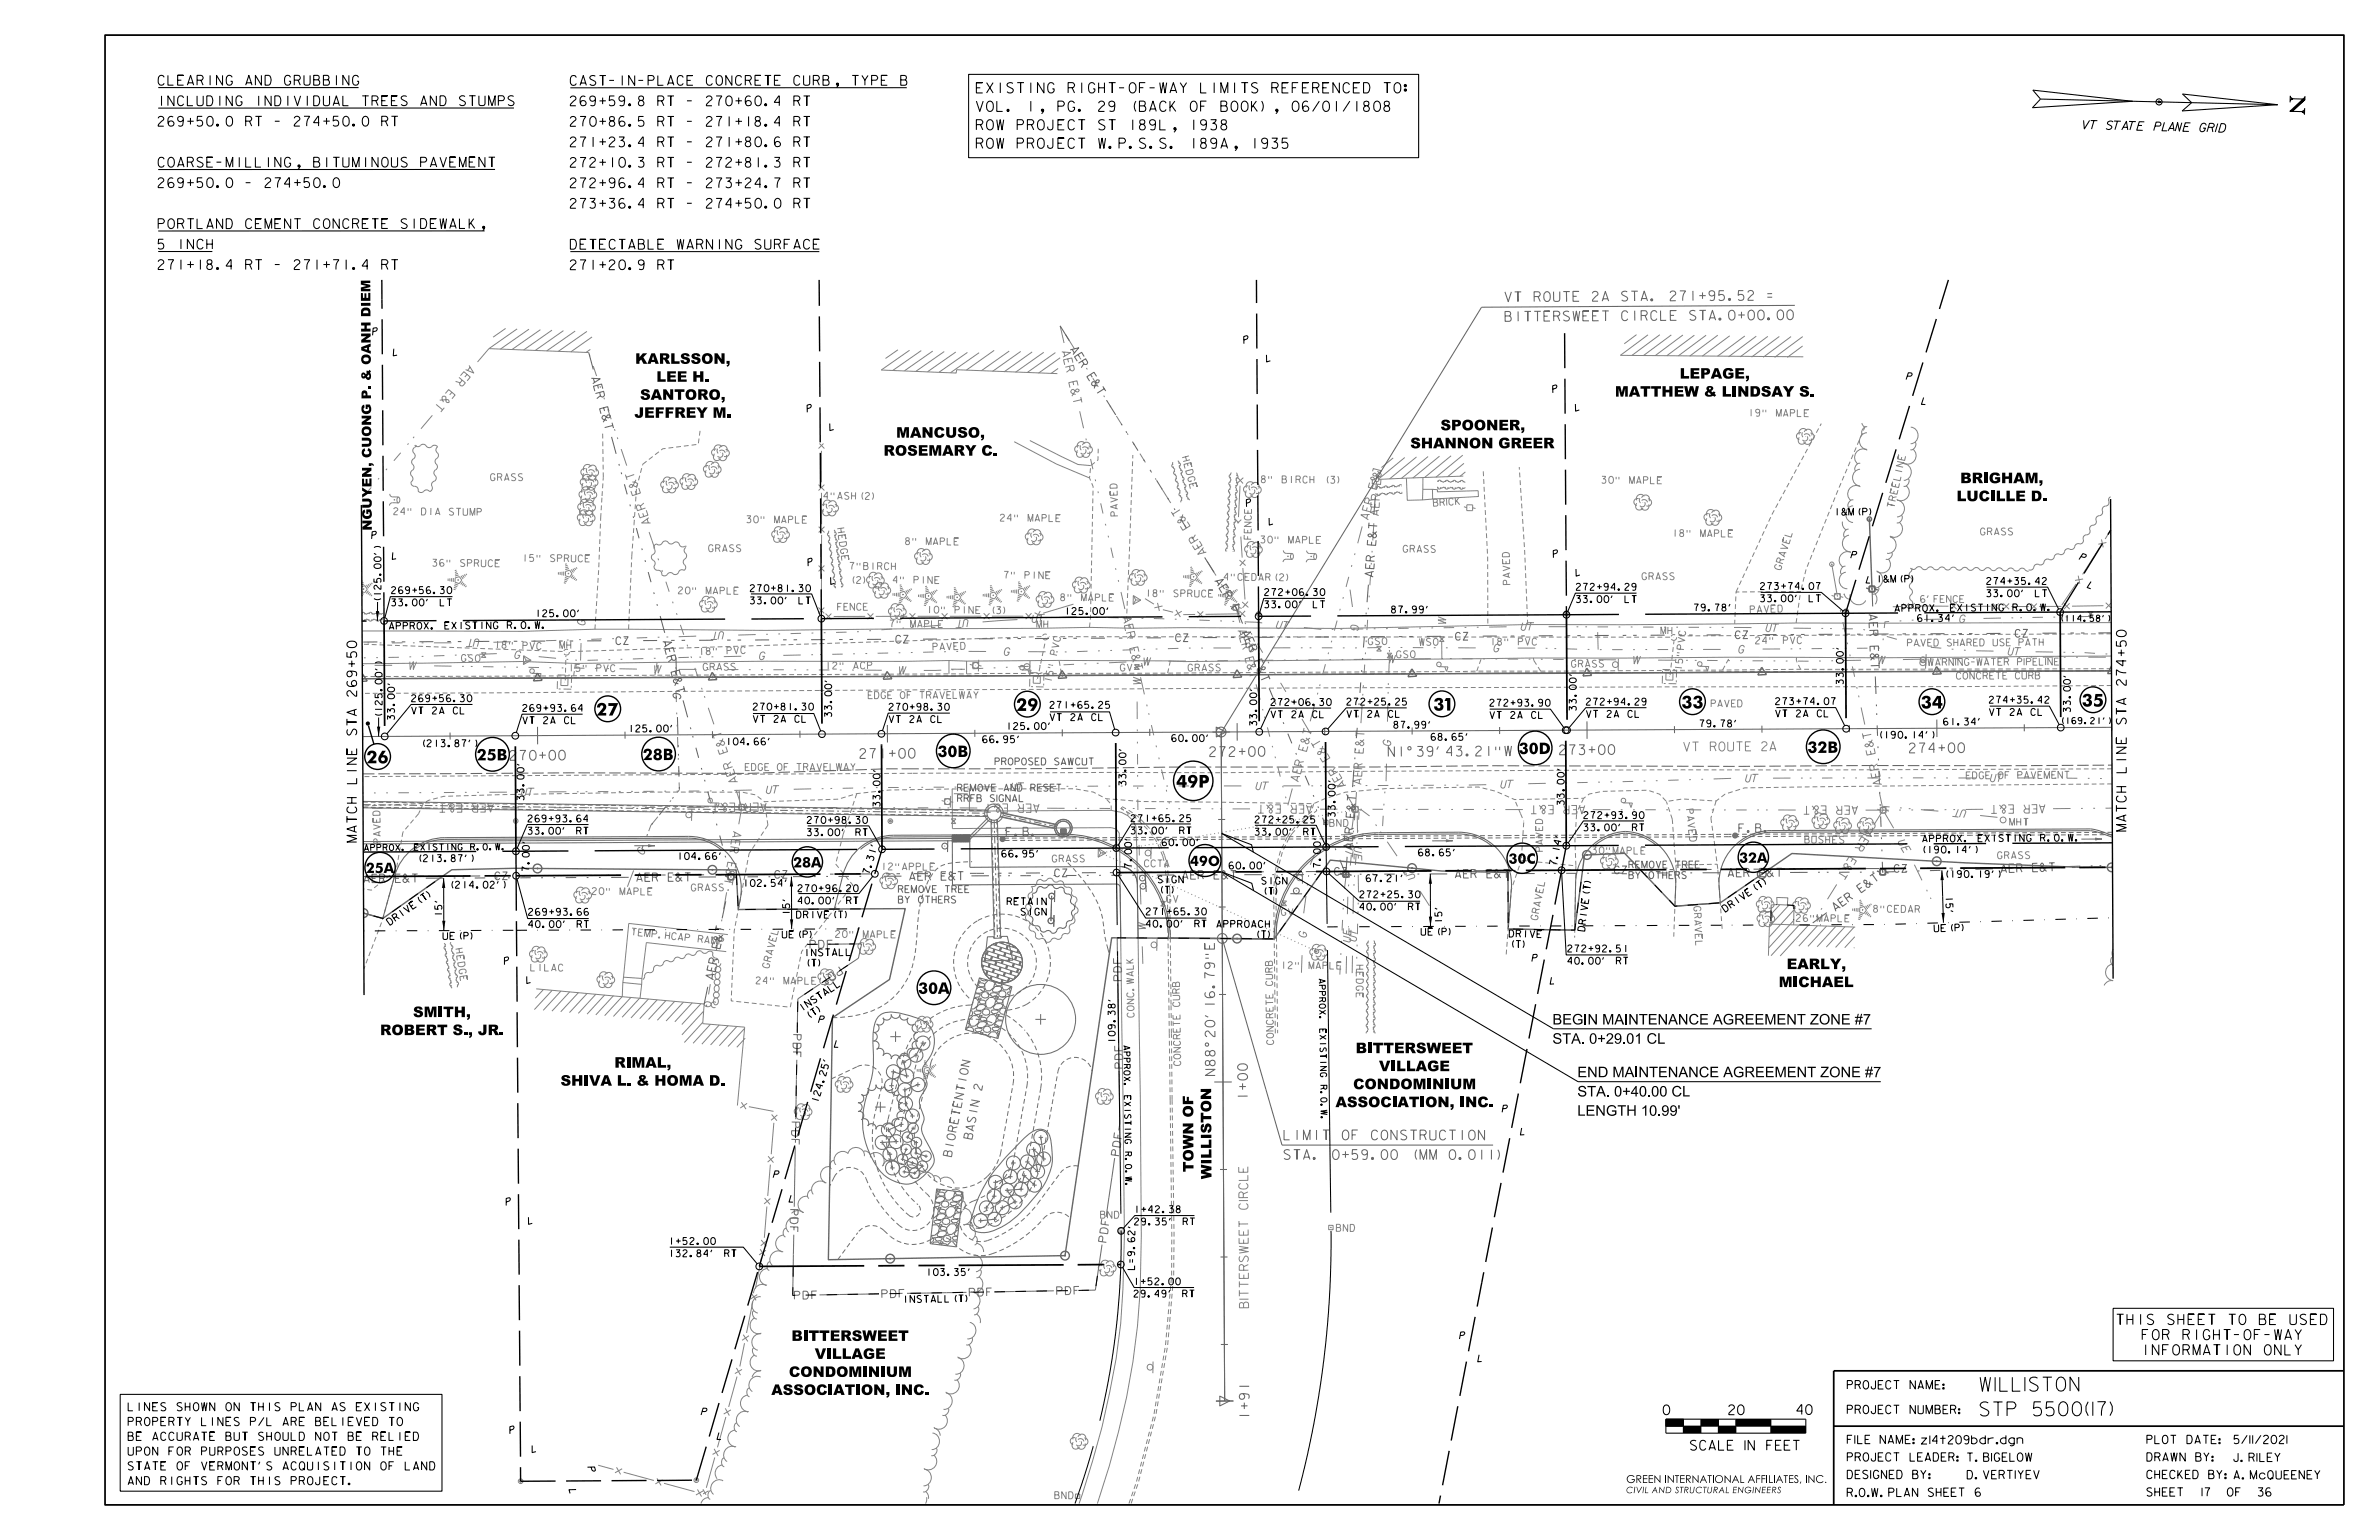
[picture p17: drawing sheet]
<svg xmlns="http://www.w3.org/2000/svg" width="864mm" height="559mm" viewBox="0 0 864 559" stroke-linecap="round" stroke-linejoin="round" font-family="sans-serif">
<defs><g id="words">
<text font-size="8.8" x="831.4" y="34.7" transform="rotate(91 831.4 34.7)">N</text>
<g font-size="5.1">
<text x="718.8" y="504.8">WI</text>
<text x="730.5" y="504.8">LS</text>
<text x="718.8" y="513.8">S</text>
<text x="723.6" y="513.8">TP 5</text>
<text x="742.8" y="513.7">5</text>
<text x="747.3" y="513.7">00(</text>
<text x="761.4" y="513.7">7</text>
</g>
<g font-size="4.9">
<text x="368.9" y="258">29</text>
<text x="520.3" y="257.8">31</text>
<text x="610.4" y="257.1">33</text>
<text x="697.3" y="257.1">34</text>
<text x="755.7" y="256.4">35</text>
<text x="216.4" y="259.7">27</text>
<text x="133" y="277">26</text>
<text x="427" y="285.8">49P</text>
</g>
<g font-size="4.4">
<text x="173.1" y="275.9">25B</text>
<text x="233.4" y="275.8">28B</text>
<text x="340.3" y="274.7">30B</text>
<text x="551.3" y="273.6">30D</text>
<text x="656.1" y="273.2">32B</text>
<text x="333.3" y="360.6">30A</text>
</g>
<g font-size="4">
<text x="132.8" y="316.8">25A</text>
<text x="287.9" y="314.7">28A</text>
<text x="432" y="314.2">49O</text>
<text x="547.6" y="313.4">30C</text>
<text x="631.3" y="313.1">32A</text>
</g>
<g font-size="3.8">
<text x="230.6" y="132">KARLSSON,</text>
<text x="609.8" y="137.4">LEPAGE,</text>
<text x="238.3" y="138.5">LEE H.</text>
<text x="586.2" y="143.9">MATTHEW &amp; LINDSAY S.</text>
<text x="232.3" y="145.1">SANTORO,</text>
<text x="230.3" y="151.6">JEFFREY M.</text>
<text x="325.3" y="158.8">MANCUSO,</text>
<text x="522.9" y="156.1">SPOONER,</text>
<text x="320.7" y="165.3">ROSEMARY C.</text>
<text x="511.9" y="162.7">SHANNON GREER</text>
<text x="711.6" y="175.3">BRIGHAM,</text>
<text x="710.3" y="181.9">LUCILLE D.</text>
<text x="648.6" y="351.7">EARLY,</text>
<text x="645.7" y="358.2">MICHAEL</text>
<text x="149.9" y="369.1">SMITH,</text>
<text x="563.5" y="371.7">BEGIN MAINTENANCE AGREEMENT ZONE #7</text>
<text x="137.9" y="375.6">ROBERT S., JR.</text>
<text x="492.1" y="382.2">BITTERSWEET</text>
<text x="563.5" y="378.7">STA. 0+29.01 CL</text>
<text x="223" y="387.4">RIMAL,</text>
<text x="500.6" y="388.7">VILLAGE</text>
<text x="203.5" y="393.9">SHIVA L. &amp; HOMA D.</text>
<text x="491.2" y="395.2">CONDOMINIUM</text>
<text x="572.6" y="390.9">END MAINTENANCE AGREEMENT ZONE #7</text>
<text x="484.8" y="401.7">ASSOCIATION, INC.</text>
<text x="572.6" y="397.9">STA. 0+40.00 CL</text>
<text x="572.6" y="404.9">LENGTH 10.99’</text>
<text x="439.7" y="411.3" transform="rotate(-90 439.7 411.3)">STON</text>
<text x="433.3" y="425.3" transform="rotate(-90 433.3 425.3)">TOW N OF</text>
<text x="439.8" y="420.5" transform="rotate(-90 439.8 420.5)">LLI</text>
<text x="439.8" y="427.9" transform="rotate(-90 439.8 427.9)">W I</text>
<text x="287.3" y="486.6">BITTERSWEET</text>
<text x="295.8" y="493.1">VILLAGE</text>
<text x="286.4" y="499.6">CONDOMINIUM</text>
<text x="280" y="506.2">ASSOCIATION, INC.</text>
</g>
<g font-size="3.7">
<text x="354.5" y="33.7">EXISTING RIGHT-OF-WAY LIMITS REFERENCED TO:</text>
<text x="354.5" y="40.4">VOL. 1, PG. 29 (BACK OF BOOK), 06/01/1808</text>
<text x="354.5" y="47.1">ROW PROJECT ST 189L, 1938</text>
<text x="354.5" y="53.8">ROW PROJECT W.P.S.S. 189A, 1935</text>
<text x="768.4" y="480.6">THIS SHEET TO BE USED</text>
<text x="777.6" y="491.7">INFORMATION ONLY</text>
<text x="777.6" y="486.1">FOR RIGHT-OF-WAY</text>
</g>
<g font-size="3.6">
<text x="57.4" y="30.9">CLEARING AND GRUBBING</text>
<text x="207" y="31">CAST-IN-PLACE CONCRETE CURB, TYPE B</text>
<text x="57.4" y="38.3">INCLUDING INDIVIDUAL TREES AND STUMPS</text>
<text x="207" y="38.4">269+59.8 RT - 270+60.4 RT</text>
<text x="57.4" y="45.8">269+50.0 RT - 274+50.0 RT</text>
<text x="207" y="45.8">270+86.5 RT - 271+18.4 RT</text>
<text x="207" y="53.3">271+23.4 RT - 271+80.6 RT</text>
<text x="57.4" y="60.6">COARSE-MILLING, BITUMINOUS PAVEMENT</text>
<text x="207" y="60.7">272+10.3 RT - 272+81.3 RT</text>
<text x="57.4" y="68.1">269+50.0 - 274+50.0</text>
<text x="207" y="68.1">272+96.4 RT - 273+24.7 RT</text>
<text x="207" y="75.6">273+36.4 RT - 274+50.0 RT</text>
<text x="57.4" y="82.9">PORTLAND CEMENT CONCRETE SIDEWALK,</text>
<text x="57.4" y="90.4">5 INCH</text>
<text x="207" y="90.4">DETECTABLE WARNING SURFACE</text>
<text x="57.4" y="97.8">271+18.4 RT - 271+71.4 RT</text>
<text x="207" y="97.8">271+20.9 RT</text>
<text x="771.8" y="248.6" transform="rotate(-90 771.8 248.6)">274+50</text>
<text x="129.5" y="252.6" transform="rotate(-90 129.5 252.6)">269+50</text>
<text x="771.8" y="262.8" transform="rotate(-90 771.8 262.8)">STA</text>
<text x="129.5" y="266.7" transform="rotate(-90 129.5 266.7)">STA</text>
<text x="771.8" y="280.4" transform="rotate(-90 771.8 280.4)">LINE</text>
<text x="129.5" y="284.4" transform="rotate(-90 129.5 284.4)">LINE</text>
<text x="129.5" y="305.5" transform="rotate(-90 129.5 305.5)">MATCH</text>
<text x="771.8" y="301.6" transform="rotate(-90 771.8 301.6)">MATCH</text>
<text x="603.8" y="513.3">0</text>
<text x="627.6" y="513.3">20</text>
<text x="652.3" y="513.3">40</text>
<text x="613.7" y="526.2">SCALE IN FEET</text>
</g>
<g font-size="3.6" fill="#646464">
<text x="546.3" y="109.5">VT ROUTE 2A STA. 271+95.52 =</text>
<text x="546.4" y="116.6">BITTERSWEET CI</text>
<text x="595.8" y="116.3">RCLE STA.0+00.00</text>
<text x="185.2" y="275.9">270+00</text>
<text x="312.2" y="275.2">271+00</text>
<text x="439.2" y="274.5">272+00</text>
<text x="566.2" y="273.9">273+00</text>
<text x="693.2" y="273.2">274+00</text>
<text x="452.9" y="398.9" transform="rotate(-90 452.9 398.9)">1+00</text>
<text x="466.1" y="413.6">LIMIT OF CONSTRUCTION</text>
<text x="466.1" y="420.7">STA. 0+59.00 (MM 0.011)</text>
<text x="453.5" y="514.8" transform="rotate(-90 453.5 514.8)">1+91</text>
</g>
<g font-size="3.4">
<text x="134.5" y="109.5" transform="rotate(-90 134.5 109.5)">EM</text>
<text x="134.5" y="115.1" transform="rotate(-90 134.5 115.1)">DI</text>
<text x="134.6" y="132.4" transform="rotate(-90 134.6 132.4)">OANH</text>
<text x="134.7" y="150.5" transform="rotate(-90 134.7 150.5)">G P.&amp;</text>
<text x="134.8" y="169.4" transform="rotate(-90 134.8 169.4)">,CUON</text>
<text x="135" y="192.5" transform="rotate(-90 135 192.5)">NGUYEN</text>
</g>
<g font-size="3.3" fill="#828282">
<text x="611.2" y="272.6">VT R</text>
<text x="624" y="272.5">OU</text>
<text x="630.4" y="272.5">TE 2</text>
<text x="642.5" y="272.4">A</text>
<text x="453" y="428.3" transform="rotate(-90 453 428.3)">LE</text>
<text x="453" y="435.6" transform="rotate(-90 453 435.6)">I</text>
<text x="453" y="438.8" transform="rotate(-90 453 438.8)">C</text>
<text x="453.1" y="448.2" transform="rotate(-90 453.1 448.2)">ET</text>
<text x="453.2" y="463.9" transform="rotate(-90 453.2 463.9)">ERSWE</text>
<text x="453.2" y="470.3" transform="rotate(-90 453.2 470.3)">TT</text>
<text x="453.2" y="474.5" transform="rotate(-90 453.2 474.5)">BI</text>
</g>
<g font-size="3.1">
<text x="756.3" y="46.8" transform="rotate(1 756.3 46.8)">VT</text>
<text x="764.5" y="47" transform="rotate(1 764.5 47)">S T AT E</text>
<text x="781.8" y="47.4" transform="rotate(1 781.8 47.4)">P LAN E</text>
<text x="798.6" y="47.8" transform="rotate(1 798.6 47.8)">GR ID</text>
<text x="365.3" y="303.3">F.B.</text>
</g>
<text font-size="3.1" fill="#6e6e6e" x="631.2" y="302.1">F.B.</text>
<g font-size="3" fill="#6e6e6e">
<text x="356.4" y="395.6" transform="rotate(-79 356.4 395.6)">2</text>
<text x="352.9" y="413.4" transform="rotate(-79 352.9 413.4)">B A S I N</text>
<text x="345.4" y="419.7" transform="rotate(-79 345.4 419.7)">B I O R E T E N T I O N</text>
</g>
<g font-size="3">
<text x="670.6" y="504">PROJECT NAME:</text>
<text x="46.5" y="511.9">LINES SHOWN ON THIS PLAN AS EXISTING</text>
<text x="670.6" y="513">PROJECT NUMBER:</text>
<text x="46.5" y="517.3">PROPERTY LINES P/L ARE BELIEVED TO</text>
<text x="46.5" y="522.7">BE ACCURATE BUT SHOULD NOT BE RELIED</text>
<text x="670.6" y="523.8">FILE NAME:z4</text>
<text x="700.5" y="524">1t2</text>
<text x="710" y="523.9">09</text>
<text x="715.7" y="523.9">bdr.</text>
<text x="726.2" y="523.9">dgn</text>
<text x="779.3" y="523.8">PLOT DATE:</text>
<text x="811" y="523.8">5/11/2021</text>
<text x="46.5" y="533.4">STATE OF VERMONT’S ACQUISITION OF LAND</text>
<text x="46.5" y="528">UPON FOR PURPOSES UNRELATED TO THE</text>
<text x="670.6" y="530.2">PROJECT LEADER: T.BG</text>
<text x="723" y="530.3">I</text>
<text x="726.8" y="530.3">E OW</text>
<text x="729.6" y="530.2">L</text>
<text x="779.3" y="530.2">DRAWN BY:</text>
<text x="810.9" y="530.3">J. RILEY</text>
<text x="46.5" y="538.8">AND RIGHTS FOR THIS PROJECT.</text>
<text x="670.6" y="536.5">DESIGNED BY:</text>
<text x="714.1" y="536.6">D</text>
<text x="717" y="536.6">.VE TIE</text>
<text x="725.7" y="536.6">R</text>
<text x="732.6" y="536.6">Y V</text>
<text x="779.3" y="536.5">CHECKED BY:A.McQU E</text>
<text x="829.2" y="536.7">E N Y</text>
<text x="837.5" y="536.6">E</text>
<text x="670.6" y="543.1">ROW P AN S E T 6</text>
<text x="673.5" y="543.1">... L</text>
<text x="702.9" y="543">H E</text>
<text x="779.3" y="542.9">SHEET</text>
<text x="809.3" y="542.9">OF</text>
<text x="819.7" y="542.9">36</text>
</g>
<text font-size="2.8" x="590.3" y="538.1">GREEN INTERNATIONAL AFFILIATES, INC.</text>
<g font-size="2.6">
<text x="135.3" y="121.7" transform="rotate(-11 135.3 121.7)">P</text>
<text x="451.6" y="124.7" transform="rotate(-17 451.6 124.7)">P</text>
<text x="142.8" y="129.1" transform="rotate(-11 142.8 129.1)">L</text>
<text x="459.8" y="131.3" transform="rotate(-17 459.8 131.3)">L</text>
<text x="691.9" y="137.7" transform="rotate(3 691.9 137.7)">P</text>
<text x="563.7" y="142.5" transform="rotate(-17 563.7 142.5)">P</text>
<text x="293.1" y="149.6" transform="rotate(-17 293.1 149.6)">P</text>
<text x="571.9" y="149.2" transform="rotate(-17 571.9 149.2)">L</text>
<text x="697.5" y="146.7" transform="rotate(3 697.5 146.7)">L</text>
<text x="301.3" y="156.3" transform="rotate(-17 301.3 156.3)">L</text>
<text x="452.5" y="183.9" transform="rotate(-17 452.5 183.9)">P</text>
<text x="460.8" y="190.5" transform="rotate(-17 460.8 190.5)">L</text>
<text x="134.9" y="195.5" transform="rotate(-11 134.9 195.5)">P</text>
<text x="142.4" y="203" transform="rotate(-11 142.4 203)">L</text>
<text x="563.9" y="202.4" transform="rotate(-17 563.9 202.4)">P</text>
<text x="671.8" y="202.5" transform="rotate(3 671.8 202.5)">P</text>
<text x="754.7" y="203" transform="rotate(18 754.7 203)">P</text>
<text x="293.4" y="205.4" transform="rotate(-17 293.4 205.4)">P</text>
<text x="572.2" y="209" transform="rotate(-17 572.2 209)">L</text>
<text x="301.6" y="212.1" transform="rotate(-17 301.6 212.1)">L</text>
<text x="677.4" y="211.5" transform="rotate(3 677.4 211.5)">L</text>
<text x="757.6" y="213.2" transform="rotate(18 757.6 213.2)">L</text>
<text x="183.1" y="350.1" transform="rotate(-15 183.1 350.1)">P</text>
<text x="556.1" y="348.9" transform="rotate(-4 556.1 348.9)">P</text>
<text x="191.2" y="356.9" transform="rotate(-15 191.2 356.9)">L</text>
<text x="562.7" y="357.1" transform="rotate(-4 562.7 357.1)">L</text>
<text x="297.1" y="371.1" transform="rotate(1 297.1 371.1)">P</text>
<text x="302.9" y="380" transform="rotate(1 302.9 380)">L</text>
<text x="545.3" y="403.6" transform="rotate(-4 545.3 403.6)">P</text>
<text x="551.9" y="411.8" transform="rotate(-4 551.9 411.8)">L</text>
<text x="280.7" y="427.3" transform="rotate(1 280.7 427.3)">P</text>
<text x="183.8" y="437.5" transform="rotate(-15 183.8 437.5)">P</text>
<text x="286.4" y="436.2" transform="rotate(1 286.4 436.2)">L</text>
<text x="191.9" y="444.3" transform="rotate(-15 191.9 444.3)">L</text>
<text x="529.8" y="485.9" transform="rotate(-4 529.8 485.9)">P</text>
<text x="536.4" y="494.1" transform="rotate(-4 536.4 494.1)">L</text>
<text x="254.5" y="513.4" transform="rotate(1 254.5 513.4)">P</text>
<text x="185.1" y="520.3" transform="rotate(-15 185.1 520.3)">P</text>
<text x="193.2" y="527.1" transform="rotate(-15 193.2 527.1)">L</text>
<text x="260.3" y="522.3" transform="rotate(1 260.3 522.3)">L</text>
<text x="213.3" y="532.4" transform="rotate(74 213.3 532.4)">P</text>
<text x="206.6" y="540.5" transform="rotate(74 206.6 540.5)">L</text>
</g>
<g font-size="2.5" fill="#828282">
<text x="634.8" y="151">19&quot; MAP</text>
<text x="652.4" y="151.2">LE</text>
<text x="429.1" y="166.1" transform="rotate(75 429.1 166.1)">H E D G E</text>
<text x="178.1" y="174.4">GRASS</text>
<text x="457.9" y="175.2">8&quot; BI</text>
<text x="470.5" y="175.3">RCH (3)</text>
<text x="581.5" y="175.4">30&quot; MAPL</text>
<text x="601.6" y="175.5">E</text>
<text x="299" y="181.1">4&quot;AS</text>
<text x="309.1" y="181.2">H(2)</text>
<text x="520.4" y="183.7" transform="rotate(-3 520.4 183.7)">B R IC K</text>
<text x="687.5" y="184.3" transform="rotate(-77 687.5 184.3)">T R E E L I N E</text>
<text x="142.9" y="186.8">24&quot;</text>
<text x="153" y="186.9">DIA STUMP</text>
<text x="271.1" y="189.7">30&quot; MAPL</text>
<text x="291.3" y="189.9">E</text>
<text x="304" y="191.9" transform="rotate(82 304 191.9)">H E D G E</text>
<text x="363.1" y="189.1">24&quot;</text>
<text x="373.2" y="189.2">MAP</text>
<text x="380.8" y="189.3">LE</text>
<text x="405.8" y="187.2" transform="rotate(-92 405.8 187.2)">P A V E D</text>
<text x="328.7" y="197.6">8&quot; MA</text>
<text x="341.3" y="197.7">PL</text>
<text x="346.3" y="197.8">E</text>
<text x="454.2" y="195.6" transform="rotate(-89 454.2 195.6)">F E N C E</text>
<text x="457.7" y="197">30&quot; MAPL</text>
<text x="477.8" y="197.2">E</text>
<text x="607.2" y="194.7">18&quot; MAP</text>
<text x="624.9" y="194.8">LE</text>
<text x="719" y="194.1">GRASS</text>
<text x="189.7" y="203.7">15&quot; S</text>
<text x="202.3" y="203.8">PRUCE</text>
<text x="257.3" y="200.2">GRASS</text>
<text x="509.4" y="200.4">GRASS</text>
<text x="157.1" y="205.5">36&quot; SPRUC</text>
<text x="179.8" y="205.7">E</text>
<text x="308.5" y="206.6">7&quot;</text>
<text x="313.5" y="206.7">BIRCH</text>
<text x="364.5" y="209.9">7&quot;</text>
<text x="372.1" y="209.9">PINE</text>
<text x="646.4" y="206.9" transform="rotate(-73 646.4 206.9)">G R A V E L</text>
<text x="246.3" y="215.5">20&quot; MA</text>
<text x="261.4" y="215.6">PL</text>
<text x="266.4" y="215.6">E</text>
<text x="308.4" y="211.7">(2)</text>
<text x="324.2" y="211.6">4&quot; PIN</text>
<text x="339.3" y="211.7">E</text>
<text x="444.3" y="210.6">4&quot;CEDAR(2)</text>
<text x="548.2" y="212.1" transform="rotate(-92 548.2 212.1)">P A V E D</text>
<text x="596.1" y="210.4">GRASS</text>
<text x="304.1" y="221.5">FENCE</text>
<text x="385" y="218">8&quot;</text>
<text x="392.6" y="218">MAPL</text>
<text x="402.7" y="218.1">E</text>
<text x="416" y="216.5">18&quot; SPRUC</text>
<text x="438.7" y="216.7">E</text>
<text x="697.2" y="218.6">6’ FENCE</text>
<text x="323" y="227.6">7&quot; MAP</text>
<text x="336.6" y="222.5">10&quot; PI</text>
<text x="338.1" y="227.7">LE</text>
<text x="351.7" y="222.6">NE (3)</text>
<text x="376.4" y="227.7">MH</text>
<text x="635.4" y="222.4" transform="rotate(-2 635.4 222.4)">P A V E D</text>
<text x="496.7" y="234" transform="rotate(-1 496.7 234)">G S O</text>
<text x="602.9" y="230">MH</text>
<text x="637.3" y="233.6">24&quot; PVC</text>
<text x="179.7" y="235.1" transform="rotate(2 179.7 235.1)">1</text>
<text x="189.8" y="235.5" transform="rotate(2 189.8 235.5)">P V C</text>
<text x="203.2" y="235.3">MH</text>
<text x="253.9" y="237.7" transform="rotate(-2 253.9 237.7)">1</text>
<text x="256.4" y="237.6" transform="rotate(-2 256.4 237.6)">8 &quot;</text>
<text x="263.9" y="237.3" transform="rotate(-2 263.9 237.3)">P V C</text>
<text x="338.7" y="235.9" transform="rotate(-2 338.7 235.9)">P A V E D</text>
<text x="383.7" y="237.8" transform="rotate(-78 383.7 237.8)">P V C</text>
<text x="507" y="238.7" transform="rotate(-1 507 238.7)">G S O</text>
<text x="515.3" y="234.2" transform="rotate(-1 515.3 234.2)">WS O</text>
<text x="541.1" y="234.1">18&quot; PVC</text>
<text x="692.4" y="234.5">P</text>
<text x="694.8" y="234.5">AVE</text>
<text x="702.1" y="234.4">D S</text>
<text x="709.3" y="234.4">H</text>
<text x="711.5" y="234.4">AR D U</text>
<text x="716.4" y="234.4">E</text>
<text x="725.9" y="234.3">S</text>
<text x="728.3" y="234.3">E P</text>
<text x="735.3" y="234.3">ATH</text>
<text x="167.5" y="240" transform="rotate(1 167.5 240)">G S O</text>
<text x="206.5" y="243.6">15&quot; PVC</text>
<text x="255.3" y="243.2">GRASS</text>
<text x="299.8" y="242.8">12&quot; ACP</text>
<text x="382.1" y="245.2" transform="rotate(-78 382.1 245.2)">5 &quot;</text>
<text x="406.7" y="243.5" transform="rotate(-1 406.7 243.5)">G V</text>
<text x="431.3" y="243.5">G</text>
<text x="433.8" y="243.5">RASS</text>
<text x="570.5" y="242.1">GRASS</text>
<text x="610.5" y="243.2" transform="rotate(-84 610.5 243.2)">1</text>
<text x="699.9" y="241.5">WA NN -</text>
<text x="705.1" y="241.5">R IG WATE</text>
<text x="727.6" y="241.4">R</text>
<text x="732.4" y="241.4">PP</text>
<text x="740.3" y="241.4">LN</text>
<text x="381.6" y="247.6" transform="rotate(-78 381.6 247.6)">1</text>
<text x="710.2" y="246.5">C</text>
<text x="717.5" y="246.4">C E</text>
<text x="734" y="246.4">U B</text>
<text x="315.2" y="253.5">E G</text>
<text x="317.5" y="253.5">D</text>
<text x="322.3" y="253.5">E OF TR</text>
<text x="338.7" y="253.5">AV L</text>
<text x="343.7" y="253.5">E WAY</text>
<text x="621.2" y="256.5">PAVED</text>
<text x="270.5" y="279.6">E G</text>
<text x="272.8" y="279.6">D E OF T AVE WAY</text>
<text x="291.7" y="279.6">R</text>
<text x="301.3" y="279.6">L</text>
<text x="713.8" y="282.6">E G</text>
<text x="716.1" y="282.6">D E OF P</text>
<text x="734.9" y="282.5">AVE</text>
<text x="742.1" y="282.5">ME</text>
<text x="747.1" y="282.4">N</text>
<text x="749.5" y="282.4">T</text>
<text x="612.1" y="293.8" transform="rotate(83 612.1 293.8)">P A V E D</text>
<text x="482.7" y="299.9">BND</text>
<text x="729.6" y="299.5">MHT</text>
<text x="138.2" y="305.9" transform="rotate(-92 138.2 305.9)">P A V E D</text>
<text x="560" y="301.3" transform="rotate(-90 560 301.3)">ED</text>
<text x="655.2" y="305.9">BUSH</text>
<text x="665.2" y="306">ES</text>
<text x="560.1" y="308.9" transform="rotate(-90 560.1 308.9)">PAV</text>
<text x="578" y="309.8">30&quot;MAPL</text>
<text x="595.7" y="309.9">E</text>
<text x="725.2" y="311.6">G</text>
<text x="727.7" y="311.6">RASS</text>
<text x="320" y="315.6">12&quot;APP</text>
<text x="335.1" y="315.8">LE</text>
<text x="382" y="312.8">G</text>
<text x="384.5" y="312.8">RASS</text>
<text x="415.5" y="314.5" transform="rotate(1 415.5 314.5)">C C T A</text>
<text x="215" y="324.6">20&quot; MA</text>
<text x="230.1" y="324.7">PLE</text>
<text x="423.4" y="327.4" transform="rotate(-1 423.4 327.4)">G V</text>
<text x="465.2" y="332.2" transform="rotate(-1 465.2 332.2)">G V</text>
<text x="558.1" y="333.9" transform="rotate(-79 558.1 333.9)">G R A V E L</text>
<text x="652.1" y="334.4">26&quot;</text>
<text x="659.6" y="334.4">MAPL</text>
<text x="669.7" y="334.5">E</text>
<text x="680.1" y="331">8&quot;C</text>
<text x="687.7" y="331.1">EDAR</text>
<text x="241.5" y="340.6" transform="rotate(6 241.5 340.6)">H C A P</text>
<text x="303.3" y="340.2">20&quot; MAPL</text>
<text x="323.5" y="340.3">E</text>
<text x="165.4" y="344.4" transform="rotate(81 165.4 344.4)">H E D G E</text>
<text x="192.7" y="352.3">LI</text>
<text x="197.7" y="352.3">LAC</text>
<text x="279.1" y="351.4" transform="rotate(-76 279.1 351.4)">G R A V E L</text>
<text x="465.1" y="351.5">12&quot;</text>
<text x="475.2" y="351.6">MA</text>
<text x="480.2" y="351.6">PL</text>
<text x="485.3" y="351.6">E</text>
<text x="492.4" y="350.2" transform="rotate(90 492.4 350.2)">HEDGE</text>
<text x="274.5" y="357">24&quot; MA</text>
<text x="289.6" y="357.1">PL</text>
<text x="294.7" y="357.2">E</text>
<text x="411.5" y="356.9" transform="rotate(-91 411.5 356.9)">WA L K</text>
<text x="462" y="357.6" transform="rotate(-91 462 357.6)">C U R B</text>
<text x="428.3" y="365.2" transform="rotate(-91 428.3 365.2)">C U R B</text>
<text x="411.7" y="369" transform="rotate(-91 411.7 369)">C O N C .</text>
<text x="462.4" y="379" transform="rotate(-91 462.4 379)">C O N C R E T E</text>
<text x="428.6" y="386.6" transform="rotate(-91 428.6 386.6)">C O N C R E T E</text>
<text x="399.5" y="442">BND</text>
<text x="485.1" y="446.8">BND</text>
<text x="382.9" y="543.8">BND</text>
</g>
<g font-size="2.5">
<text x="666.1" y="187">I&amp;M(P)</text>
<text x="142.2" y="215.4">269+56.30</text>
<text x="272.4" y="214.7">270+81.30</text>
<text x="572.2" y="214.2">272+94.29</text>
<text x="639.1" y="213.9">273+74.07</text>
<text x="681.3" y="211.3">I&amp;M(P)</text>
<text x="721.2" y="212.1">274+35.42</text>
<text x="138.3" y="218.9" transform="rotate(-90 138.3 218.9)">(125.00’)</text>
<text x="142.2" y="219.9">33.00’ LT</text>
<text x="272.4" y="219.1">33.00’ LT</text>
<text x="459.1" y="216.1">272+06.30</text>
<text x="459.1" y="220.6">33.00’ LT</text>
<text x="572.2" y="218.6">33.00’ LT</text>
<text x="615" y="221.7">79.78’</text>
<text x="639.1" y="218.4">33.00’ LT</text>
<text x="687.9" y="222">APPROX.</text>
<text x="708" y="221.8">EXISTING</text>
<text x="721.2" y="216.5">33.00’ LT</text>
<text x="730.7" y="221.7">R.O.W.</text>
<text x="194.5" y="223.8">125.00’</text>
<text x="386.6" y="223">125.00’</text>
<text x="505.1" y="222.4">87.99’</text>
<text x="696.1" y="225.5">61.34’</text>
<text x="141.3" y="228.4">A</text>
<text x="143.9" y="228.4">PPROX.</text>
<text x="161.5" y="228.3">EXISTING R.O.W.</text>
<text x="669.2" y="248.2" transform="rotate(-90 669.2 248.2)">33.00’</text>
<text x="149.4" y="254.6">269+56.30</text>
<text x="273.5" y="257.7">270+81.30</text>
<text x="322.8" y="257.8">270+98.30</text>
<text x="381.2" y="257">271+65.25</text>
<text x="461.4" y="256">272+06.30</text>
<text x="488.9" y="255.9">272+25.25</text>
<text x="540.9" y="256.3">272+93.90</text>
<text x="572.2" y="257.8" transform="rotate(-90 572.2 257.8)">33.00’</text>
<text x="575.9" y="255.9">272+94.29</text>
<text x="644.6" y="255.7">273+74.07</text>
<text x="722.2" y="255.2">274+35.42</text>
<text x="138.7" y="260.8" transform="rotate(-90 138.7 260.8)">(125.00’)</text>
<text x="143.2" y="261.1" transform="rotate(-90 143.2 261.1)">33.00’</text>
<text x="149.4" y="259.1">VT 2A CL</text>
<text x="189.8" y="262.6">VT 2A CL</text>
<text x="189.8" y="258.2">269+93.64</text>
<text x="273.5" y="262.1">VT 2A CL</text>
<text x="301.9" y="260" transform="rotate(-90 301.9 260)">33.00’</text>
<text x="322.8" y="262.2">VT 2A CL</text>
<text x="381.2" y="261.5">VT 2A CL</text>
<text x="456.2" y="263.2" transform="rotate(-90 456.2 263.2)">33.00’</text>
<text x="461.4" y="260.5">VT 2A CL</text>
<text x="488.9" y="260.3">VT 2A CL</text>
<text x="540.9" y="260.7">VT 2A CL</text>
<text x="575.9" y="260.3">VT 2A CL</text>
<text x="617.1" y="263.8">79.78’</text>
<text x="644.6" y="260.1">VT 2A CL</text>
<text x="705.5" y="263.1">61.34’</text>
<text x="722.2" y="259.6">VT 2A CL</text>
<text x="751.6" y="258.3" transform="rotate(-90 751.6 258.3)">33.00’</text>
<text x="228.3" y="265.6">125.00’</text>
<text x="356.7" y="269.5">66.95’</text>
<text x="365.4" y="264.7">125.00’</text>
<text x="425.4" y="269.1">60.00’</text>
<text x="506" y="264.3">87.99’</text>
<text x="519.5" y="268.6">68.65’</text>
<text x="681.5" y="267.9">(190.14’)</text>
<text x="152.5" y="271">(213.87’)</text>
<text x="263.7" y="270.3">104.66’</text>
<text x="408.7" y="284.9" transform="rotate(-90 408.7 284.9)">33.00’</text>
<text x="190.2" y="290.3" transform="rotate(-90 190.2 290.3)">33.00’</text>
<text x="319.5" y="292.6" transform="rotate(-90 319.5 292.6)">33.00’</text>
<text x="567.8" y="292" transform="rotate(-90 567.8 292)">33.00’</text>
<text x="191.7" y="298.3">269+93.64</text>
<text x="293.1" y="298.8">270+98.30</text>
<text x="410.6" y="298.2">271+65.25</text>
<text x="455.6" y="298.6">272+25.25</text>
<text x="484.7" y="296.3" transform="rotate(-90 484.7 296.3)">33.00’</text>
<text x="575" y="297">272+93.90</text>
<text x="191.7" y="302.7">33.00’ RT</text>
<text x="293.1" y="303.2">33.00’ RT</text>
<text x="410.6" y="302.6">33.00’ RT</text>
<text x="455.6" y="303.1">33.00’ RT</text>
<text x="575" y="301.5">33.00’ RT</text>
<text x="697.9" y="305.6">APPROX.</text>
<text x="718.1" y="305.4">EXISTING R.O.W.</text>
<text x="192.1" y="311" transform="rotate(-89 192.1 311)">0</text>
<text x="192.2" y="308.5" transform="rotate(-89 192.2 308.5)">0 ’</text>
<text x="246" y="311.9">104.66’</text>
<text x="317.7" y="310" transform="rotate(-74 317.7 310)">1 ’</text>
<text x="363.7" y="311">66.95’</text>
<text x="421.9" y="306.9">60.00’</text>
<text x="514.9" y="310.6">68.65’</text>
<text x="565.9" y="309.1" transform="rotate(-78 565.9 309.1)">1</text>
<text x="566.5" y="306.7" transform="rotate(-78 566.5 306.7)">4 ’</text>
<text x="697.2" y="309.5">(190.14’)</text>
<text x="151.2" y="312.7">(213.87’)</text>
<text x="192.1" y="316" transform="rotate(-89 192.1 316)">7 .</text>
<text x="315.6" y="317.2" transform="rotate(-74 315.6 317.2)">7 .</text>
<text x="317" y="312.4" transform="rotate(-74 317 312.4)">3</text>
<text x="410.8" y="314.9" transform="rotate(-90 410.8 314.9)">7.00’</text>
<text x="446.2" y="315.3">60.00’</text>
<text x="479.4" y="314.7" transform="rotate(-90 479.4 314.7)">7.00’</text>
<text x="564.9" y="314.1" transform="rotate(-78 564.9 314.1)">7 .</text>
<text x="162.8" y="322.3">(214.02’)</text>
<text x="269.9" y="321.7">102.54’</text>
<text x="289.7" y="323.6">270+96.20</text>
<text x="420.4" y="320.4">SIGN</text>
<text x="458" y="320.8">SIGN</text>
<text x="496" y="319.9">67.21’</text>
<text x="705.5" y="318.4">(190.19’)</text>
<text x="286.7" y="329.4" transform="rotate(-90 286.7 329.4)">5’</text>
<text x="289.7" y="328">40.00’ RT</text>
<text x="365.6" y="328.3">RETAIN</text>
<text x="420.4" y="324.1">(T)</text>
<text x="458" y="324.6">(T)</text>
<text x="493.7" y="325.8">272+25.30</text>
<text x="614.8" y="329" transform="rotate(87 614.8 329)">G R A V E L</text>
<text x="706.3" y="325.5" transform="rotate(88 706.3 325.5)">1</text>
<text x="706.4" y="328" transform="rotate(88 706.4 328)">5 ’</text>
<text x="141.6" y="335.7" transform="rotate(-35 141.6 335.7)">D R I V E ( T )</text>
<text x="160.4" y="332.5" transform="rotate(-90 160.4 332.5)">15’</text>
<text x="191.9" y="332.1">269+93.66</text>
<text x="286.7" y="331.9" transform="rotate(-90 286.7 331.9)">1</text>
<text x="289.2" y="333.2">DRIVE(T)</text>
<text x="370.7" y="332.1">SIGN</text>
<text x="416.1" y="332">271+65.30</text>
<text x="493.7" y="330.2">40.00’ RT</text>
<text x="523.5" y="334.9" transform="rotate(-90 523.5 334.9)">15’</text>
<text x="626.4" y="331" transform="rotate(-35 626.4 331)">D R I V E ( T )</text>
<text x="160.8" y="340.9">UE(P)</text>
<text x="191.9" y="336.6">40.00’ RT</text>
<text x="229.2" y="339.3" transform="rotate(6 229.2 339.3)">T E M P .</text>
<text x="284" y="340.3">UE(P)</text>
<text x="416.1" y="336.4">40.00’ RT</text>
<text x="441.7" y="336.5">APPROACH</text>
<text x="455.3" y="340.3">(T)</text>
<text x="515.9" y="339.4">UE(P)</text>
<text x="547.9" y="340" transform="rotate(1 547.9 340)">D R I V E</text>
<text x="575.3" y="337.9" transform="rotate(-83 575.3 337.9)">D R I V E ( T )</text>
<text x="702.2" y="338.1" transform="rotate(-2 702.2 338.1)">U E ( P )</text>
<text x="292.1" y="346.9" transform="rotate(-1 292.1 346.9)">I N S T A L L</text>
<text x="547.8" y="343.8" transform="rotate(1 547.8 343.8)">( T )</text>
<text x="569.1" y="345.4">272+92.51</text>
<text x="292.1" y="350.7" transform="rotate(-1 292.1 350.7)">( T )</text>
<text x="569.1" y="349.9">40.00’ RT</text>
<text x="291.3" y="367" transform="rotate(-34 291.3 367)">I N S T A L L</text>
<text x="293.3" y="370.1" transform="rotate(-34 293.3 370.1)">( T )</text>
<text x="404.8" y="378.4" transform="rotate(-90 404.8 378.4)">109.38’</text>
<text x="300.5" y="388" transform="rotate(-74 300.5 388)">5 ’</text>
<text x="298.4" y="395.3" transform="rotate(-74 298.4 395.3)">4 .</text>
<text x="299.8" y="390.4" transform="rotate(-74 299.8 390.4)">2</text>
<text x="297" y="400.1" transform="rotate(-74 297 400.1)">1</text>
<text x="297.7" y="397.7" transform="rotate(-74 297.7 397.7)">2</text>
<text x="411.9" y="440.1">1+42.38</text>
<text x="411.9" y="444.5">29.35’ RT</text>
<text x="242.9" y="451.6">1+52.00</text>
<text x="242.9" y="456">132.84’ RT</text>
<text x="411.9" y="460.7" transform="rotate(-90 411.9 460.7)">L=9.62’</text>
<text x="336.4" y="462.8">103.35’</text>
<text x="411.7" y="466.2">1+52.00</text>
<text x="327.9" y="472.7" transform="rotate(-1 327.9 472.7)">I N S T A L L ( T )</text>
<text x="411.7" y="470.7">29.49’ RT</text>
</g>
<g font-size="2.5" fill="#646464">
<text x="182.2" y="235.2" transform="rotate(2 182.2 235.2)">8 &quot;</text>
<text x="610.7" y="240.7" transform="rotate(-84 610.7 240.7)">5 &quot; P V C</text>
<text x="361.2" y="277.6">PROPOSED SAWCUT</text>
<text x="347.6" y="287.1">REMOVE AND RESET</text>
<text x="347.6" y="290.9">RRFB SIGNAL</text>
<text x="591.3" y="315">REMOVE TREE</text>
<text x="251" y="323.3">GRASS</text>
<text x="326.1" y="323.9">REMOVE TREE</text>
<text x="591.3" y="318.8">BY OTHERS</text>
<text x="326.1" y="327.7">BY OTHERS</text>
<text x="253.4" y="341.9" transform="rotate(6 253.4 341.9)">R A M P</text>
</g>
<g font-size="2.3">
<text x="747.4" y="225.5">(114.58’)</text>
<text x="747.6" y="262.6">(169.21’)</text>
<text x="132.3" y="308.7">AP</text>
<text x="136.8" y="308.7">PROX. EXISTING</text>
<text x="170.9" y="308.5">R.O.W.</text>
<text x="478.8" y="355.3" transform="rotate(89 478.8 355.3)">A P P R O X .</text>
<text x="479" y="373.4" transform="rotate(89 479 373.4)">E X I S T I N G</text>
<text x="407.8" y="379.5" transform="rotate(89 407.8 379.5)">A P P R O X .</text>
<text x="479.4" y="393.8" transform="rotate(89 479.4 393.8)">R .</text>
<text x="408.1" y="397.6" transform="rotate(89 408.1 397.6)">E X I S T I N G</text>
<text x="479.4" y="398.4" transform="rotate(89 479.4 398.4)">O .</text>
<text x="479.5" y="402.9" transform="rotate(89 479.5 402.9)">W.</text>
<text x="408.4" y="418" transform="rotate(89 408.4 418)">R .</text>
<text x="408.5" y="422.6" transform="rotate(89 408.5 422.6)">O .</text>
<text x="408.6" y="427.1" transform="rotate(89 408.6 427.1)">W.</text>
<text x="590.3" y="541.8">CIVIL AND STRUCTURAL ENGINEERS</text>
</g>
<text font-size="1.3" fill="#828282" x="446.2" y="216" transform="rotate(-179 446.2 216)">.</text>
</g></defs>
<g fill="none" stroke="#828282" stroke-width=".36">
<path d="M384.8 118.3l1.5 6.2M165.4 138.4l1.6 .5M166.6 136.9l2.3 2-1.1 1.2-.5-.1-.5-.7 1-1.3M167.1 136.3l1.3-1.4 2.3 1.9-1.1 1.4M169.5 135.9l-.8 .9M170.3 132.6l1.7 2.8-3-1.3M170.7 133.2l-1 1.2M213.7 127.9l-36.2-1.4-4.1 4.8M214 128.6l.1 .7M215.4 132.9l1.2 3.6M319.9 134.3l27.2 1.1 .2-1.2 36.5 1.4M385.4 127.7l3.2 .3-2.7 1.6"/>
<path d="M386.2 127.7l.3 1.5M386.8 121.4l3.3 5.3M387.6 130.2l.3 1.2M388.2 132.9l.5 1.5 .8 .1 .4-.4-.2-1.6-3 .7M388.5 134.1l-1.4 1M389.5 131.6l-.4-1.7-3 .7 .4 1.8M389.5 138.5l.2 1.2M391.3 139.9l-.4-1.7-2.9 .7 .4 1.8M392.1 129.9l.3 .5M394.4 133.5l.3 .6M396.7 137.2l2 3.2M588.2 128.9l66.4 .6"/>
<path d="M150.4 158.5l-.4 .5M157 150.7l-4.2 4.9M158.3 146.8l2.4 1.9M159.6 145.2l3-.2 .5 .9-.3 .2-.9-.3v-1.7l-.4-.3h-.7l-.3 .4 .5 1.7M161.3 148l-1.3 1.5M161.7 142.8l1.2-1.4 2.3 1.9-1.1 1.4M164 142.3l-.8 1M217.8 140.1l.2 .6M219.2 144.3l.2 .6M220.6 148.5l1.3 3.6M223.1 155.7l.2 .6M224.1 158.7l.2 .6"/>
<path d="M373.8 159.8l17.6 8.8 4.6 .3M390.5 143.1l-1.7-.6-.1-.5 .4-.6 .5-.1 1.3 .9 .9-.5-.6-.6-.5 .2-1.6 2.5M391.9 149.2l1.4 6.2M392.3 144.1l.4 1.9M392.5 145l-2.9 .7M394.2 159.1l.1 .6M400.6 143.5l.4 .6M402.9 147.2l.4 .5M405.2 150.9l2 3.2M409.2 157.2l.3 .6M675.9 153.5l1 1.5M677.7 157a3 3 0 0 0-2.7 3 3 3 0 0 0 2.7 3.1"/>
<path d="M677.8 154.9a1.83 1.83 0 0 0-1.7 2.7M693.6 155a3 3 0 0 1 2.7 3 3 3 0 0 1-2.7 3M137.6 173.5l-.4 .5M140.5 170.1l-.4 .5M145.5 164.3l-2.5 2.9M148.3 160.9l-.4 .5M150.6 161.5l.6 .5 1.1-.1a1.47 1.47 0 0 1 1.4-.7 1.47 1.47 0 0 1 1.3 .9l1.1 .3 1.4-.8h.7l.7 .6-.6 .6 .1 1.1a1.48 1.48 0 0 1 .8 1.4 1.48 1.48 0 0 1-1 1.3l-.3 .7 .2 .8a1.48 1.48 0 0 1 .7 1.4 1.48 1.48 0 0 1-1 1.2l-.3 .7 .2 .8a1.5 1.5 0 0 1 .6 1.6 1.5 1.5 0 0 1-1.3 1.2l-.3 .7 .1 2a.84 .84 0 0 1-.7 .6 .84 .84 0 0 1-.8-.5l-1.1 .2a1.25 1.25 0 0 1-1.5 .7 1.25 1.25 0 0 1-.9-1.4l-.9-.8a1.29 1.29 0 0 1-1.5-.7 1.29 1.29 0 0 1 .4-1.6l-.1-1.1a1.49 1.49 0 0 1-.7-1.4 1.49 1.49 0 0 1 1-1.3l.3-.7-.2-.8a1.48 1.48 0 0 1-.7-1.4 1.48 1.48 0 0 1 1-1.2l.3-.8-.1-.7a1.53 1.53 0 0 1-.8-1.5 1.53 1.53 0 0 1 1.1-1.3l.2-.5M225.5 162.9l2 6M227 172.2l.6 1.9M230.2 172.2l-2.9 1M230.6 178.2l.4 1.2M230.9 174.1l-1.4 2.6-.4 .2-.7-.5 .8-.6 1.5 .8 .4-.2 .4-.6-.2-.4-1.7-.5"/>
<path d="M231.9 177.1l.6 1.8-2.9 .9-.6-1.6M297.1 175.9l2.2 2.1M297.5 160.9l1.8 1.8M298.2 163.6v11.4M298.2 178.8v11.5M298.9 160.9l-1.8 1.8M299.3 175.9l-2.2 2.1M368.2 160.3l15.3 8.1 12 5M394.9 162.2l.1 .6M395.9 166.5l.8 3.8M397.6 174l.1 .6M398.6 178.3l.1 .6"/>
<path d="M411.5 160.9l.3 .6M413.8 164.6l2 3.2M417.7 170.9l.4 .5M419.4 173.6l.3 .5M421.7 177.2l3.3 5.3M425.8 167.7v1M425.8 168.3a.66 .66 0 0 0-.4 .8 .66 .66 0 0 0 .7 .5M425.9 169.3a.76 .76 0 0 0 .7 .9M426.4 171a.66 .66 0 0 0-.3 .7 .66 .66 0 0 0 .7 .5M426.5 170.3l-.1 1M426.5 171.9l.2 .6 .5 .3M427.1 172.9v1"/>
<path d="M427.1 173.6a.66 .66 0 0 0-.4 .7 .66 .66 0 0 0 .7 .5M427.2 174.4a.76 .76 0 0 0 .7 1M427.5 167.2l.5 .4v.7M427.7 176.1a.68 .68 0 0 0-.3 .8 .68 .68 0 0 0 .7 .5M427.8 175.5l-.1 1M427.8 177.1l.2 .6 .5 .3M427.8 167.9a.65 .65 0 0 1 .7 .6 .65 .65 0 0 1-.6 .7M428.1 168.8l.2 .5-.3 .6M428.2 169.8a.76 .76 0 0 1 .4 1.1M428.4 178.1v1M428.4 178.8a.66 .66 0 0 0-.4 .7 .66 .66 0 0 0 .7 .5M428.5 179.7a.73 .73 0 0 0 .7 .9"/>
<path d="M430.5 178.3a.65 .65 0 0 1 .6 .6 .65 .65 0 0 1-.6 .7M430.7 179.2l.2 .5-.3 .6M446.4 178.4l-.1 .7 .5 .4M446.5 175.7v.7l.4 .4M446.5 177.5a.68 .68 0 0 0-.6 .6 .68 .68 0 0 0 .6 .7M446.7 179.6l-.4 .4v.5M446.7 173l-.1 .7 .4 .4M446.7 174.8a.68 .68 0 0 0-.6 .6 .68 .68 0 0 0 .5 .7M446.8 176.9l-.3 .9M446.8 172.2a.66 .66 0 0 0-.6 .6 .66 .66 0 0 0 .6 .7M446.9 174.2l-.3 .9M447 171.5l-.3 .9"/>
<path d="M448.4 179.6l.3 .5-.2 .7M448.5 176.9l.3 .5-.2 .7M448.6 178.6v.6l-.3 .4M448.7 174.2l.3 .6-.2 .6M448.7 177.7a.66 .66 0 0 1 .4 .8 .66 .66 0 0 1-.8 .4M448.7 175.9l.1 .6-.4 .4M448.8 175a.66 .66 0 0 1 .5 .8 .66 .66 0 0 1-.9 .4M448.8 171.6l.3 .5-.2 .6M448.9 173.2v.6l-.4 .4M448.9 172.3a.66 .66 0 0 1 .5 .8 .66 .66 0 0 1-.8 .5M449.2 173.2l2 2.2M450.1 176.2l-.5 11.4"/>
<path d="M451.3 173.3l-2.2 2M497.2 175.1l-.5 1.7 2.9 .8 .5-1.8M498.2 173.8l-.1 1.8 3.1 .2 .1-1.9M498.5 176l-.3 1.2M498.5 170l2.9 .8M498.5 170l-.2 1M499.2 179.1l1 .1M499.4 172.6l1.2 1.4-.1 .5-.6 .3-.5-.1-.8-1.5-1 .1 .3 .8 .5 .1 2.5-1.4M499.7 177.1a.66 .66 0 0 1 .8-.6 .66 .66 0 0 1 .5 .8M499.7 174.4l-.1 1.3M500.1 177.1l-.6-.1-.5 .3M500.7 177.1l.5-.2 .5 .3"/>
<path d="M500.9 179.6l-1.6 .6M501.2 179.1a.66 .66 0 0 1-.6 .6 .66 .66 0 0 1-.7-.5M501.5 170.8l-2.2 1.9h-.5l-.4-.7 .9-.3 1 1.3h.6l.5-.4v-.5l-1.4-1.1M501.8 178.8l-.4 .4-.7 .1M501.9 178.9l.9 .1M502.4 176.9a.66 .66 0 0 1 .8-.6 .66 .66 0 0 1 .5 .8M502.8 176.8l-.7-.1-.4 .4M503.3 176.8l.6-.1 .5 .3M503.8 178.9a.68 .68 0 0 1-.6 .6 .68 .68 0 0 1-.7-.5M504.5 178.5l-.4 .5h-.7M504.5 178.6l1 .2M505.1 176.7a.64 .64 0 0 1 .7-.6 .64 .64 0 0 1 .5 .7"/>
<path d="M505.5 176.6l-.7-.1-.5 .4M506 176.6l.6-.1 .4 .3M506.5 178.6a.66 .66 0 0 1-.6 .7 .66 .66 0 0 1-.7-.5M507.1 178.3l-.3 .5h-.7M507.2 178.4l1 .2M507.9 178.5l.4 .5 .8-.2M508.1 176.4a.74 .74 0 0 0-1.1 .3M508.8 178.6h.2M508.8 176l-.6-.1-.5 .6M508.8 176.3l-.1 .1M516.5 177.6h3.5l.1 3.5-3.7 .3M516.5 173.3l-.1 8.1-5.5 .1-.4-8"/>
<path d="M520 177.6l1.8 .1v.8l14.8-.5 .1 2.2-16.6 .9M521.8 174.6l.5 .1M521.9 176.6a.66 .66 0 0 0 .4 .8 .66 .66 0 0 0 .8-.5M521.9 174.8a.68 .68 0 0 1 .7-.6 .68 .68 0 0 1 .6 .6M522.2 176.9l-.5 .1M522.9 174.7l.9 .3M523.9 176.8a.76 .76 0 0 1-1.2 .1M523.9 176.6l.4 .4h.6M524.5 176.6a.65 .65 0 0 0 .5 .8 .65 .65 0 0 0 .8-.4M524.6 174.8a.68 .68 0 0 1 .7-.5 .68 .68 0 0 1 .6 .6M525 174.7h-.7l-.4 .4M525.6 174.8l.5-.1 .4 .3"/>
<path d="M526.6 176.8l-.5 .3-.7-.1M526.6 176.7l.4 .3h.5M527.2 176.7a.65 .65 0 0 0 .5 .8 .65 .65 0 0 0 .8-.5M527.3 174.9a.67 .67 0 0 1 .6-.6 .67 .67 0 0 1 .7 .6M527.7 174.8l-.7-.1-.4 .5M528.3 174.8l.9 .3M529.2 176.8l-.5 .4-.6-.2M529.2 176.7l.5 .4 .5-.1M529.9 176.7a.65 .65 0 0 0 .5 .8 .65 .65 0 0 0 .8-.5M529.9 174.9a.67 .67 0 0 1 .7-.6 .67 .67 0 0 1 .7 .6M530.4 174.8h-.7l-.4 .4M531 174.8l.9 .3"/>
<path d="M531.2 172.8l-30.9 1.2M531.9 176.9l-.5 .3-.6-.2M675.2 170.3a3 3 0 0 0-2.7 3 3 3 0 0 0 2.6 3M675.3 168.2a1.83 1.83 0 0 0-1.7 2.7M675.3 176.6a3 3 0 0 0-4 .9 3 3 0 0 0 .6 4.1M677.8 163.4a3 3 0 0 0-4 .8 3 3 0 0 0 .6 4.1M691.2 168.3a3 3 0 0 1 2.6 3 3 3 0 0 1-2.7 3M691.9 176.3a3 3 0 0 1 .6 4 3 3 0 0 1-4 .9M692.7 173.7a1.8 1.8 0 0 1-1.7 2.7M694.4 163a3 3 0 0 1 .6 4.1 3 3 0 0 1-4 .9M695.2 160.4a1.81 1.81 0 0 1-1.7 2.8M233.3 186.2l.4 1.2"/>
<path d="M233.7 182.5l-1.3 1.2M234.3 184.3l-2.9 1-.4-1.2 .4-.8h.8l.6 1.5M234.6 185.1l.6 1.8-2.9 1-.6-1.7M234.9 188.3l.5 1.5M235.5 187.9l-2.6 1.9h3.2M235.6 193l2.1 6M249.2 198.2a2.05 2.05 0 0 1-2.5-.4 1.36 1.36 0 0 0-1.1-1.2 1.36 1.36 0 0 0-1.4 .7h-1.2a1.51 1.51 0 0 0-1.5-1 1.51 1.51 0 0 0-1.3 1.1l-1.1 .4a1.08 1.08 0 0 0-1.6 0 1.08 1.08 0 0 0 .1 1.5l.2 .8-.3 .7a1.4 1.4 0 0 0-1.1 1.4 1.4 1.4 0 0 0 1.1 1.4l.3 1a1.4 1.4 0 0 0-.2 1.8 1.4 1.4 0 0 0 1.7 .6l.8 .7a1.22 1.22 0 0 0 1.1 1.3 1.22 1.22 0 0 0 1.4-1l.7-.2 .8 .2a1.39 1.39 0 0 0 1.4 .4 1.39 1.39 0 0 0 1-1.2l1-.5a.96 .96 0 0 0 1.4-.2 .96 .96 0 0 0-.2-1.3 1.49 1.49 0 0 1-.7-1.4 1.49 1.49 0 0 1 1-1.3l.2-1.1-.9-1.7 .7-1.1M297.2 191.1l2.1 2.1M298.2 194.1v10.3M299.3 191.1l-2.1 2.1M300.9 194.2v.6l.5 .4M300.9 193.3a.66 .66 0 0 0-.5 .7 .66 .66 0 0 0 .7 .6"/>
<path d="M301 192.6l-.2 1M301.2 196.8l.1 .7 .5 .3M301.2 195.9a.66 .66 0 0 0-.5 .7 .66 .66 0 0 0 .7 .6M301.3 195.3l-.1 .9M301.6 199.5v.6l.5 .4M301.6 198.5a.68 .68 0 0 0-.5 .8 .68 .68 0 0 0 .6 .6M301.7 197.9l-.2 1M302.7 192.3l.4 .5-.1 .7M303 193a.66 .66 0 0 1 .6 .8 .66 .66 0 0 1-.8 .5M303.1 194l.1 .5-.3 .5M399.6 182.6l.8 3.7M401.2 190.1l.2 .6"/>
<path d="M402.3 194.4l.1 .6M403.3 198.7l.8 3.7M425.2 185.8l1 1.6M428.3 185l-2.6 1.6M429 181.4l-.3 .3v.6M429.1 180.7l-.1 1M429.4 186.7l-.8 2.8-.4 .2-.7-.3 .6-.8 1.6 .5 .4-.3 .2-.7-.3-.4h-1.8M430 190.6l.7 1M430.8 180.2a.73 .73 0 0 1 .4 1.1M431 189.3l1 1.5-2.6 1.6-.9-1.4M431.1 180.9l.7 .6M434 194l-1 1.4"/>
<path d="M434.4 197.7l.6 1M434.9 195.6l-2.5 1.6-.7-1 .2-.9 .8-.1 .9 1.2M435.4 196.3l1 1.6-2.6 1.6-.9-1.5M436.4 199.2l.8 1.3M436.9 198.7l-2.1 2.4 3.1-.8M445.3 199.8l-.1 .3M445.5 197.1l-.1 .7 .4 .4M445.5 198.9l-.6 .4 .2 .8M445.6 194.5l-.1 .6 .4 .4M445.6 196.3a.66 .66 0 0 0-.6 .6 .66 .66 0 0 0 .6 .7M445.7 198.3l-.3 .9M445.7 191.8v.6l.4 .5"/>
<path d="M445.8 193.6a.66 .66 0 0 0-.7 .6 .66 .66 0 0 0 .6 .7M445.8 195.6l-.2 1M445.8 189.1v.7l.4 .4M445.9 190.9a.66 .66 0 0 0-.6 .6 .66 .66 0 0 0 .5 .7M446 186.4l-.1 .7 .5 .4M446 192.9l-.3 1M446 188.2a.66 .66 0 0 0-.6 .6 .66 .66 0 0 0 .6 .7M446.1 190.3l-.3 .9M446.1 183.8v.6l.4 .5M446.2 185.5a.68 .68 0 0 0-.7 .7 .68 .68 0 0 0 .6 .7M446.2 187.6l-.3 .9M446.3 181.1l-.1 .6 .4 .5"/>
<path d="M446.3 182.8a.68 .68 0 0 0-.6 .7 .68 .68 0 0 0 .5 .7M446.4 184.9l-.3 .9M446.4 180.2a.68 .68 0 0 0-.6 .6 .68 .68 0 0 0 .6 .7M446.5 182.2l-.3 1M447.5 198.3l.3 .5-.2 .7M447.6 195.7l.3 .5-.2 .6M447.6 199.1l.5 .5-.2 .6M447.7 197.3v.6l-.4 .4M447.7 196.4a.66 .66 0 0 1 .5 .8 .66 .66 0 0 1-.8 .5M447.7 193l.3 .5-.2 .6M447.8 194.7v.5l-.3 .5M447.9 193.7a.66 .66 0 0 1 .4 .8 .66 .66 0 0 1-.8 .5"/>
<path d="M447.9 190.3l.3 .5-.2 .7M447.9 192l.1 .5-.4 .5M448 187.6l.3 .5-.2 .7M448 191a.66 .66 0 0 1 .5 .8 .66 .66 0 0 1-.9 .5M448.1 189.3v.6l-.4 .4M448.1 185a.76 .76 0 0 1 .1 1.1M448.1 188.3a.66 .66 0 0 1 .5 .9 .66 .66 0 0 1-.8 .4M448.2 186.7v.5l-.3 .4M448.2 185.7a.64 .64 0 0 1 .5 .8 .64 .64 0 0 1-.8 .4M448.3 182.3l.3 .5-.3 .6M448.3 184l.1 .5-.4 .4M448.4 183a.64 .64 0 0 1 .5 .8 .64 .64 0 0 1-.9 .5"/>
<path d="M448.5 181.3v.5l-.4 .4M448.5 188.5l1.3 1.4M448.5 180.3a.64 .64 0 0 1 .5 .8 .64 .64 0 0 1-.8 .5M450.4 194.7l.5 7.6M450.6 188.6l-1.4 1.2M494.5 191l-1.6 6.1M495 183.3l-.5 1.7 3 .7 .4-1.8M496.3 184.2l-.3 1.1M496.5 186.7l-.4 1.5M496.7 182.7l.3-1.5-.4-.5-.8 .1-.6 1.5 3 .8M497.2 186.7l-3.2 .1 2.7 1.8M497.7 182.2l-.1 1.7 3 .2 .1-1.8"/>
<path d="M498.1 199.9v.6M498.7 181.3l-1.7 .3M498.7 189.9l-.4 6.2M499.2 182.8l-.1 1.2M499.3 181.4l-.1-1.7-.7-.3-.7 .7v1.2l3 .1M499.8 185.3l-.1 1.5M500.6 185.1l-3.1 .8 3 1.2M668.8 189.3l.3 1.8 1.1 1.2M671.1 192.1a1.82 1.82 0 0 0-1.5 2.8M671.2 194.2a3 3 0 0 0-2.4 3.3 3 3 0 0 0 3 2.7M672.7 183.6a3 3 0 0 0-2.7 3 3 3 0 0 0 2.7 3M672.8 181.4a1.83 1.83 0 0 0-1.7 2.7"/>
<path d="M687.3 195.1l-1.1-.3a3.1 3.1 0 0 1 2 3.5 3.1 3.1 0 0 1-3.2 2.5M688.7 181.5a3 3 0 0 1 2.6 3.1 3 3 0 0 1-2.7 3M689.4 189.5a3 3 0 0 1 .7 4.1 3 3 0 0 1-4.1 .9M690.2 187a1.8 1.8 0 0 1-1.6 2.7M762.1 198.8l-6.1 9.6M762.8 195.7l.7 2.9M764.6 196.8l-2.9 .7M766.2 180.3l-.6 .5-.2 .7a1.45 1.45 0 0 1 0 1.6 1.45 1.45 0 0 1-1.5 .6l-.6 .5-.2 .8a1.48 1.48 0 0 1 0 1.5 1.48 1.48 0 0 1-1.4 .7l-.7 .5-.2 .7a1.46 1.46 0 0 1 0 1.6 1.46 1.46 0 0 1-1.4 .7l-.6 .4-.3 .8a1.46 1.46 0 0 1 0 1.6 1.46 1.46 0 0 1-1.4 .6l-.7 .5-.2 .7a1.44 1.44 0 0 1-.3 1.7 1.44 1.44 0 0 1-1.7 .3l-.9 .6a1.48 1.48 0 0 1-.8 1.4 1.48 1.48 0 0 1-1.6-.2l-.8 .1-.5 .6a1.48 1.48 0 0 1-.9 1.3 1.48 1.48 0 0 1-1.5-.1l-.8 .1-.6 .6a1.46 1.46 0 0 1-.8 1.3 1.46 1.46 0 0 1-1.5-.1l-.8 .1-.6 .5a1.49 1.49 0 0 1-.8 1.4 1.49 1.49 0 0 1-1.6-.2l-1.1 .4-.4 1.1-.6 .5h-1.2M766.2 192.4l-2 3.2M238.9 202.6l.2 .7M240.3 206.9l.2 .6M241.7 211.1l1.2 3.6"/>
<path d="M244.2 218.3l.1 .6M297.1 205.2l2.2 2.1M298.2 208.2v11.4M299.3 205.2l-2.2 2.1M301.9 201.2a.66 .66 0 0 0-.5 .8 .66 .66 0 0 0 .7 .5M301.9 202.1l.1 .7 .5 .4M302 200.6l-.1 .9M302.3 203.9a.66 .66 0 0 0-.5 .7 .66 .66 0 0 0 .6 .6M302.3 204.8v.6l.5 .4M302.4 203.2l-.2 1M302.6 207.4l.1 .7 .4 .4M302.6 206.6a.66 .66 0 0 0-.5 .7 .66 .66 0 0 0 .7 .6"/>
<path d="M302.7 205.9l-.2 .4 .1 .6M303 208.6l-.1 .9M303.3 211.8a.66 .66 0 0 0-.5 .8 .66 .66 0 0 0 .7 .5M303.3 212.8l.1 .6M304.4 205.6l.4 .5-.1 .6M304.5 204.6l.1 .5-.3 .5M304.7 206.3a.64 .64 0 0 1 .6 .7 .64 .64 0 0 1-.7 .6M304.8 207.3l.1 .5-.2 .5M304.8 208.3l.4 .4-.1 .7M305.4 211.6a.66 .66 0 0 1 .6 .7 .66 .66 0 0 1-.7 .6M305.5 212.6l.1 .5M389.7 219.2l-11 3.3"/>
<path d="M405 206.2l.1 .6M405.9 210.5l.2 .6M406.9 214.8l1.4 6.2M415.6 217.2l3.3 2M420.2 218.8l.7 2.9M422 219.9l-2.9 .7M438.2 203.6l3.2 5.2M443.4 212l.3 .5M447.5 200l.1 .2M448 219.4l2 3.2M449.9 203.2l2.3 2M450.9 218.4l2.3 2"/>
<path d="M451.2 206.1l.7 11.4M452 203.1l-1.9 2.3M453 218.3l-1.9 2.3M487.6 216.6l-.1 .6M489.6 209.3l-1 3.7M490.7 205l-.1 .7M491.9 200.8l-.2 .6M497 216.1v.6M497.5 208.6l-.2 3.8M497.8 204.3v.6M665 204.8l2 11.6M667.1 217l.1 .6"/>
<path d="M669.5 215.4a1.97 1.97 0 0 0 2.1 1.9M669.5 215.6l-.2 .2M669.9 205.5a1.82 1.82 0 0 0-1.4 2.9M670.1 207.6a3 3 0 0 0-2.4 3.3 3 3 0 0 0 2.9 2.7M671.7 215.6a3 3 0 0 0 1.8 3.6 3 3 0 0 0 3.8-1.3M671.9 200.5a3 3 0 0 0-3.9 1.3 3 3 0 0 0 1 3.9M680.6 215.4l.6 1 .2 1.1-.7 1.8M681.3 207.4a3 3 0 0 1 2.1 3.5 3 3 0 0 1-3.2 2.5M681.8 213.1a1.83 1.83 0 0 1-2.1 2.3M685.5 202.9a3 3 0 0 1-.2 4.1 3 3 0 0 1-4.1 .1M686.7 200.5a1.81 1.81 0 0 1-2.1 2.3M690.8 219l2.2 2"/>
<path d="M693 218.9l-2.1 2.2M693.5 206.1l.6 .5 1.2-.2a1.47 1.47 0 0 1 1.3-.8 1.47 1.47 0 0 1 1.3 .9l.8 .2 .7-.2a1.48 1.48 0 0 1 1.4-.8 1.48 1.48 0 0 1 1.3 .8l.8 .3 .7-.2a1.47 1.47 0 0 1 1.3-.9 1.47 1.47 0 0 1 1.4 .9l.7 .2 .8-.2a1.47 1.47 0 0 1 1.3-.8 1.47 1.47 0 0 1 1.3 .8l.8 .3 .7-.2a1.48 1.48 0 0 1 1.4-.8 1.48 1.48 0 0 1 1.3 .8l.7 .3 .8-.3a1.49 1.49 0 0 1 1.3-.8 1.49 1.49 0 0 1 1.4 .9l.7 .2 .7-.2a1.49 1.49 0 0 1 1.4-.8 1.49 1.49 0 0 1 1.3 .8l.8 .3 .7-.3a1.48 1.48 0 0 1 1.4-.8 1.48 1.48 0 0 1 1.3 .9l.7 .2 .8-.2a1.49 1.49 0 0 1 1.3-.8 1.49 1.49 0 0 1 1.3 .9l.8 .2 .7-.2a1.45 1.45 0 0 1 1.3-.8 1.45 1.45 0 0 1 1.3 .8l1.1 .3M693.6 211.7l-.4 .6 .2 1.1a1.47 1.47 0 0 1 .8 1.3 1.47 1.47 0 0 1-.8 1.4l-.1 1.1 1.1 1.7-.6 1M694 206.1v.8l-.8 .9-.2 .8 .6 1M695 218.9l-1.2 1.2M695.9 219.9l11.4 .1M708.2 218.9l2.1 2.2M710.3 218.9l-2.1 2.1M711.1 220h11.5M723.4 219l2.1 2.1M725.5 219l-2.1 2.1M727.2 219l2.1 2.1"/>
<path d="M729.3 219l-2.1 2.1M739.4 219l-2.1 2.2M749.2 218.9l2.1 2.1M751.3 218.9l-2.1 2.2M753.6 211.9l-5.1 7.6M754.4 208.9l.6 2.9M756.2 210.1l-2.9 .5M763.6 219.8l-11.4 .2M764.4 218.7l2 1.9M766.3 218.8l-1.9 2M131.4 222.6l.2 .1M131.4 222.4l.8-.1 .3 .7"/>
<path d="M131.4 224.9h.1M132.2 222.7h.5l.4 .3M132.4 224.8l-.4 .5h-.6M133.1 224.5l-.4 .4h-.7M133.2 224.6l.9 .3M133.8 224.8a.65 .65 0 0 0 .7 .6 .65 .65 0 0 0 .6-.6M133.9 222.7a.65 .65 0 0 1 .8-.5 .65 .65 0 0 1 .4 .8M134.3 222.7l-.7-.2-.5 .3M134.8 222.7h.6l.4 .3M135.8 224.5l-.4 .5-.7-.1M135.9 224.6l.9 .3M136.5 224.8a.65 .65 0 0 0 .6 .6 .65 .65 0 0 0 .7-.6"/>
<path d="M136.6 222.7a.65 .65 0 0 1 .8-.5 .65 .65 0 0 1 .4 .8M137 222.7l-.7-.2-.5 .4M137.5 222.7h.5l.5 .3M138.5 224.5l-.4 .5-.7-.1M138.5 224.6l.5 .3M139 222.5l-.5 .4M190.1 237.9l.9 1.7M191 239.6h1.8M191 239.6l-1 1.5M245.6 222.5l.2 .6M247 226.7l1.2 3.6M249.4 233.9l.2 .7"/>
<path d="M250.8 238.2l.2 .6M297.1 220.5l2.1 2.1M299.2 220.5l-2.1 2.1M299.7 222.6l2.1 2.2M301.8 222.6l-2.1 2.2M314.1 223.7h-11.5M314.9 222.6l2.1 2.1M317 222.6l-2.1 2.1M329.3 223.6l-11.4 .1M330.2 222.6l2.1 2.1M332.3 222.6l-2.1 2.1M333.1 223.6h7.9"/>
<path d="M341.8 222.6l2.2 2.1M344 222.6l-2.2 2.1M344.5 239.7l-16.7 .3-49.6-.1-69.3 .8-19.3-.7-58.1 .8M356.2 223.6h-11.4M357.1 222.5l2.1 2.1M359.2 222.5l-2.1 2.1M360 223.6h11.5M372.3 222.5l2.1 2.1M374.4 222.5l-2.1 2.1M375.6 222.3l2.6 1.4M377.6 221.7l-1.4 2.6M407.5 224.2l3.2 .3-2.7 1.7"/>
<path d="M408.3 224.3l.3 1.5M409.7 226.8l.3 1.2M410.3 229.4l.5 1.6 .5 .1 .7-.4-.2-1.6-3 .7M410.6 230.6l-1.4 1M411.6 228.1l-.4-1.7-3 .7 .4 1.9M411.6 235.1l.3 1.2M412.6 239.7l-1.7-.7-.1-.5 .4-.6 .5-.1 1.3 1 .8-.6-.6-.5-.4 .1-1.6 2.5M413.4 236.4l-.4-1.7-2.9 .7 .4 1.8M422.1 221.2l3.7 .9M426.9 221.3l1.6 2.6M429 221.8l-2.6 1.5M433.8 223h-4.3"/>
<path d="M434.7 221.9l2.1 2.1M436.8 221.9l-2.1 2.1M448.7 220.4l1.4 5.6M449.1 222.7l-11.5 .2M449.3 229l3.2 .1-2.7 1.6M449.9 221.7l2.1 2.1M450.1 229l.3 1.3M451.5 231.2l.3 1.1M451.9 225.9l.3 .5M452 221.7l-2.1 2.1M452.2 233.6l.4 1.4h.8l.4-.4-.2-1.4-3 .8M452.4 234.6l-1.3 1.1"/>
<path d="M453.4 232.3l-.4-1.5-3 .8 .4 1.6M453.5 238.7l.2 1M454.2 229.7l.3 .6M455.3 239.8l-.4-1.5-2.9 .7 .4 1.7M456.4 233.5l2 3.3M482.3 236.7l-.2 .6M483.4 232.5l-.1 .6M485.4 225.2l-1 3.6M486.5 220.9l-.2 .6M495.7 236.7v.7M496 232.4l-.1 .6M496.5 224.9l-.3 3.7"/>
<path d="M496.7 220.5v.6M668.1 221.3l.1 .7M669 225.7l.8 3.7M670.6 233.2l.1 .6M671.5 237.5l.1 .6M730.2 220.1h6.2M748.3 220l-8.1 .1M766.4 225.9l-114.4 .2-62.5 .6-34.9-.1-68.5 1.4-56.7-.2-18.9 .2-15-.4-117.4 1.1a1548.3 1548.3 0 0 0-88.5 .4l-58.2-.1M766.4 238.1l-85.1 .6-53.4-.2-71.3 .3-126.8 1.3-4.9-.3-40.4-.2-33.6 .3M252.2 242.4l1.3 3.6M254.7 249.6l.2 .6M255.7 252.6l.2 .6"/>
<path d="M257.1 256.8l2.1 6M344.5 244.5v-4.8l6.4 .2v4.6M345.2 242.8l5.1 .1M414 245.7l1.4 6.3M414.4 240.6l.4 1.9M414.6 241.6l-2.9 .7M416.3 255.7l.1 .6M417 258.8l.1 .6M454.5 242.8l-1.7-.5-.1-.4 .4-.6 .4-.1 1.4 .8 .5-.1 .3-.7-1-.1-1.6 2.4M456 248.3l1.4 5.6M456.3 243.6l.5 1.7M456.5 244.5l-2.9 .8"/>
<path d="M458.3 257.2l.2 .6M460.3 240.1l.3 .6M462.6 243.9l.3 .6M464.9 247.8l1.9 3.2M470.3 257l.4 .6M477.2 255.6l-1.6 6.1M478.4 251.4l-.2 .6M479.2 248.3l-.2 .6M481.2 241l-1 3.7M494.5 256.2l-.5 6.2M494.7 251.8v.6M494.9 248.6v.7"/>
<path d="M495.4 241.1l-.2 3.8M672.4 241.8l.8 3.8M674 249.3l.2 .6M674.7 252.4l.1 .6M675.6 256.7l1.3 6.2M258.6 266.1l.7 1.9M261.8 266.1l-2.9 .9M262.3 272.1l.3 1.1M262.5 268l-1.3 2.6-.5 .2-.7-.5 .8-.6 1.5 .8 .4-.2 .4-.6-.2-.5-1.7-.5M263.5 271l.6 1.7-2.9 1-.6-1.6M265.3 276.4l-1.2 1.2M265.9 278.2l-2.9 1-.4-1.2 .4-.8h.8l.6 1.5"/>
<path d="M266.2 279l.6 1.8-2.9 1-.6-1.7M418 263.1l.8 3.7M419.7 270.5l.1 .6M420.7 274.8l.1 .7M421.6 279.2l.9 3.7M459 260l.2 .6M460.1 263.9l.8 3.4M461.8 270.7l.2 .5M462.8 274.5l.2 .6M463.9 278.4l.8 3.4M469.6 278.3l-.4 1.7 2.9 .8 .5-1.8M471 279.2l-.4 1.2"/>
<path d="M471.3 277.8l.3-1.6-.4-.4-.8 .1-.5 1.5 2.9 .8M471.8 270.2l-.5 1.7 3 .8 .5-1.8M472.6 260.9l3.2 5.4M473.1 271.1l-.3 1.2M473.1 265.1l3 .8M473.3 276.4l-1.7 .2M473.4 264.2l-.5 1.9M474.1 267.8l1.1 1.3-.1 .5-.6 .3-.5-.1-.7-1.5-1 .1 .2 .8 .5 .1 2.6-1.5M476 269.6l1 1.8M479.1 268.9l-2.6 1.6M480.2 270.7l-.8 2.8-.4 .3-.7-.4 .6-.7 1.6 .5 .4-.3 .2-.7-.3-.4-1.8-.1M480.8 274.7l.6 1.1"/>
<path d="M481.8 273.4l.9 1.6-2.6 1.5-.9-1.4M484.7 278.3l-1 1.4M485.7 280l-2.6 1.5-.7-1 .2-.9 .8-.2 .9 1.3M491.4 279.8l-.1 1.7 3 .2 .1-1.9M491.9 271.4l-.1 1.7 3 .2 .2-1.8M492.3 266.2l3 .1M492.3 265.2l-.1 2M492.9 278.9v-1.6l-.5-.3-.7 .2-.2 1.6 3 .2M493.4 272l-.1 1.2M494.6 277.1l-1.6 .6M495.2 268.4l-2.3 1.9-.4-.1-.5-.4 .1-.3 .9-.3 1 1.3 .6 .1 .5-.5v-.5l-1.4-1M676.1 266.1l.4 2"/>
<path d="M679 272.5l.2 1.2M679.3 266.5l-3 .6M679.7 268.4l-1.7 2.5-.4 .1-.6-.6 .8-.5 1.4 1 .5-.1 .3-.6-.1-.5-1.6-.6M680.3 271.5l.4 1.9-2.9 .6-.4-1.7M681.5 277.1l-1.3 1M682 279l-3 .6-.3-1.2 .4-.8 .8 .2 .5 1.5M682.1 279.8l.4 1.9-3 .6-.3-1.7M135 293.3h3.9M142.7 293.3h.6M145.8 293.2h.7M150.3 293.2h6.3M160.5 291.7l.1 3"/>
<path d="M161.6 294.7h-2M162.6 291.7l2.1 2.1v.5l-.7 .4-.3-.9 1.2-1.1v-.6l-.5-.4h-.5l-1 1.5M165.7 291.7h1.9v3h-1.7M166.4 293.2h1.2M171.5 291.6l.7 1.6M173.4 291.6v3.1h-1.2l-.7-.6 .3-.8 1.6-.1M174.2 291.6h1.9v3.1h-1.7M176.1 293.2h-1.2M177.1 291.6l1 3.1 1-3.1M177.3 292.3h1.6M188.4 293.1l-6.4 .1M192.2 293.1h.6"/>
<path d="M196.6 293.1h.7M201.1 293.1h3.8M208.7 293.1h.6M213.1 293.1h.7M217.6 293.1h3.8M225.2 293h.6M229.7 293h.6M237.9 293h-3.8M241.7 293h.7M244.9 293h.6M255.7 292.9l-6.4 .1M258.7 294.5h1.9"/>
<path d="M259.6 291.4v3.1M261.6 291.4l2.1 2.1v.5l-.6 .5-.4-1 1.2-1.1v-.5l-.4-.5h-.5l-1.1 1.5M264.8 291.4h1.9v3l-1.8 .1M264.9 280.1l.5 1.2M265.4 292.9h1.3M266.5 282.2l.5 1.4M267.1 281.7l-2.6 1.9h3.3M267.3 286.9l2 6-1.1 6.2M270.5 291.4l.8 1.5M272.4 291.4l.1 3-1.6-.1-.4-.5 .3-.7 1.7-.2M273.3 291.4h1.9v3h-1.8M273.9 292.9h1.3"/>
<path d="M276.2 291.4l.9 3 1-3M276.4 292.1h1.5M281.1 292.9l6.3 .1M291.3 293h.6M295.7 293h.6M300.1 293h3.9M307.8 293.1h.6M312.2 293.1h.6M316.7 293.1h3.8M324.3 293.1h.6M328.7 293.1h.7M333.2 293.1h3.8"/>
<path d="M340.8 293.2h.6M344 293.2h.6M345.7 286.3v14.4l57.7-.4 1.8 .5 1.1 1.5 1.9 146-.6 19.4a238.7 238.7 0 0 1-7.6 50.2l-3.4 12.2-4.9 15.5M346.3 288h5M348.4 293.2h6.4M351.9 286.3v8l51.5-.3a9.3 9.3 0 0 1 9 6l.3 8.8 1.2 89.6 .4 50a278.8 278.8 0 0 1-15.9 97.2M357.7 294.7h2M358.7 291.7v3M360.7 291.7l2.1 2.1v.5l-.7 .4-.4-.9 1.3-1.1v-.5l-.5-.5h-.5l-1 1.5M363.9 291.7h1.8v3h-1.7M364.5 293.2h1.2M369.6 291.7l.7 1.6"/>
<path d="M371.5 291.7v3.1h-1.3l-.6-.6 .3-.8 1.6-.1M372.4 291.7h1.8v3.1h-1.7M373 293.3h1.2M375.2 291.7l1 3.1 1-3.1M375.4 292.5h1.5M380.1 293.3h6.4M390.3 293.3h.6M394.7 293.3h.7M399.2 293.3l3.8 .1M406.8 293.4h.6M411.2 293.4h.7M415.7 293.4h3.8"/>
<path d="M423.3 293.4h.6M423.4 286.6l.1 .6M424.4 290.9l.1 .7M427.7 293.4h.7M432.2 293.4l3.8 .1M439.8 293.5h.6M443 293.5h.6M447.4 293.5h6.4M456.7 295.1h2M457.7 292v3.1M459.7 292l2.1 2.1v.5l-.6 .5-.4-1 1.2-1.1v-.5l-.5-.5h-.5l-1 1.5M462.9 292h1.9l-.1 3.1h-1.7"/>
<path d="M463.5 293.6h1.2M465.6 285.2l.2 .5M466.7 289.1l.1 .5M468.6 292.1l.7 1.5M469.1 286.1l-1.6 6.1M470.5 292.1v3l-1.6-.1-.3-.5 .3-.8 1.6-.1M471.1 281.8l-.4 1.4M471.4 292.1h1.9v3h-1.8M471.9 281.8l-3.2 .1 2.6 1.8M472 293.6h1.3M474.2 292.1l1 3 1-3M474.5 292.8h1.5"/>
<path d="M479.2 293.6h6.3M485.1 282l.6 1.1M486.1 280.7l1 1.6-2.7 1.6-.8-1.5M487.1 283.7l.8 1.3M487.6 283.2l-2.1 2.4 3.1-.7M489.3 293.7h.7M492.4 287.4l-.4 6.3-3.2-5.5M492.9 280.4l-.1 1.2M493.5 282.8l-.1 1.5M493.8 293.7h.6M494.2 282.6l-3.1 .8 3 1.2M498.2 293.7h3.8"/>
<path d="M505.8 293.7h.7M510.3 293.7h.6M514.7 293.7h3.8M522.4 293.7h.6M526.8 293.7h.6M531.2 293.7h3.9M538.9 293.7h.6M542 293.7h.6M546.5 293.8h6.3M555.8 295.3h1.9M556.8 292.2v3.1M558.8 292.2l2 2.2v.4l-.6 .5-.4-.9 1.3-1.2v-.5l-.5-.5h-.5l-1 1.5"/>
<path d="M561.9 292.2h1.9v3.1h-1.8M562.5 293.8h1.3M567.7 292.2l.7 1.6M569.6 292.3v3h-1.3l-.6-.6 .2-.8 1.7-.1M570.4 292.3h1.9v3h-1.8M571 293.8h1.3M573.3 292.3l1 3 1-3M573.5 293h1.5M578.2 293.8h6.4M588.4 293.8h.6M592.8 293.8h.6M597.3 293.8h3.8"/>
<path d="M604.9 293.8l.6 .1M609.3 293.9h.7M613.8 293.9h3.8M621.4 293.9h.6M625.8 293.9h.7M630.3 293.9h3.8M637.9 293.9h.6M641.1 293.9h.6M645.5 293.9h6.4M654.8 295.5h2M655.8 292.4v3.1M657.8 292.4l2.1 2.1v.5l-.7 .5-.4-1 1.3-1.1v-.5l-.5-.5h-.5l-1 1.5"/>
<path d="M661 292.4h1.8v3.1h-1.7M661.6 294h1.2M666.7 292.4l.7 1.6M668.6 292.4v3.1h-1.3l-.6-.6 .3-.8 1.6-.1M669.5 292.4l1.8 .1v3h-1.7M670.1 294h1.2M672.3 292.5l1 3 1-3M672.5 293.2h1.6M677.2 294h8.4M680.8 280.8l.2 1.2M682.1 283l.3 1.5M682.3 287.8l1.3 6.2-3.4 5.4"/>
<path d="M682.7 282.6l-2.8 1.6 3.2 .4M689.4 293.9h.6M693.8 293.9h.7M702.1 293.8l-3.8 .1M705.9 293.8h.6M709.1 293.8h.6M719.9 293.7h-6.4M723.8 292.1v3M724.9 295.1l-2.1 .1M725.8 292.1l2.1 2.1v.4l-.6 .5-.4-.9 1.2-1.1v-.5l-.5-.5h-.5l-.9 1.5M729 292.1l1.8-.1 .1 3.1h-1.8M729.6 293.6h1.3"/>
<path d="M734.7 292l.7 1.5M736.6 292v3h-1.2l-.7-.5 .3-.8 1.6-.2M737.5 292h1.9v3h-1.8M738.1 293.5h1.3M740.6 292.7h1.5M742.3 291.9l-1 3.1-1-3M751.6 293.4h-6.3M755.4 293.3h.7M759.9 293.3h.6M766.8 293.2l-2.5 .1M263 319.7l3 .5M263.9 314.6l.3-1.8 3 .6-.3 1.7"/>
<path d="M264.8 317.7l-1.2-1.3v-.4l.6-.4 .5 .1 .9 1.4 1-.2-.4-.7-.5-.1-2.4 1.6M265.2 307.2l3 .6-.2 1.2-.7 .5-.7-.4 .1-1.6M265.3 306.4l.3-1.8 3 .5-.2 1.7M265.7 313.1l-.2 1.2M266.1 319.3l-.3 1.9M266.2 301.7l2.8 1.5-3.2 .4M266.5 308.7l-1.6 .4M266.8 302l-.2 1.5M267.2 304.8l-.3 1.3M667.6 316.8l2.5 1.6M668.6 315.1l2.9-.7 .4 .2 .1 .9-1-.2-.3-1.7-.5-.2-.6 .1-.3 .4 .7 1.7M670.3 312.4l1-1.6 2.6 1.6-.9 1.5"/>
<path d="M670.7 317.5l-1.1 1.7M672.6 311.6l-.7 1.1M673.3 307.5l1.7 .2M674.3 305.9l2.6 1.6-.9 1.3-.8-.2-.3-.4 .8-1.5M674.8 305.2l1-1.6 2.6 1.6-1 1.5M677.1 304.4l-.7 1M677.4 301.1l2 2.4-3.1-.7M677.9 301.6l-.8 1.3M261.5 336.8l-.1 .6M262 333.7l-.1 .6M263.8 323.8l-1.1 6.2M373 328l-.7 .9 .4 1.1"/>
<path d="M374.3 321.6a1.48 1.48 0 0 1 .5 1.5 1.48 1.48 0 0 1-1.1 1.1l-.5 1 .3 .8M374.7 321.6a1.81 1.81 0 0 0 1.9-2l.2-.3a1.27 1.27 0 0 1 1.9 .4l1.1-.2a1.51 1.51 0 0 1 1.5-.8 1.51 1.51 0 0 1 1.3 1.2l1.2 .2a1.44 1.44 0 0 1 1.7-.4 1.44 1.44 0 0 1 .7 1.6l1 .7a1.47 1.47 0 0 1 1.7 .4 1.47 1.47 0 0 1 0 1.8l.7 .9a1.47 1.47 0 0 1 1.3 1.1 1.47 1.47 0 0 1-.6 1.7l.2 1.1a1.34 1.34 0 0 1 .9 1.3 1.34 1.34 0 0 1-1 1.2 2.35 2.35 0 0 0-.2 2.6l-.6 .9a1.52 1.52 0 0 0-1.2 2.4l-.1 .8a1.28 1.28 0 0 1-1.8 .5l-.9 .7a1.4 1.4 0 0 1-.8 1.3 1.4 1.4 0 0 1-1.6-.2l-.7-.1-.7 .4a1.33 1.33 0 0 1-1.3 1.1 1.33 1.33 0 0 1-1.3-1l-1.1-.4a1.41 1.41 0 0 1-1.7 0 1.41 1.41 0 0 1-.5-1.7l-.7-.8a1.53 1.53 0 0 1-1.6-.9 1.53 1.53 0 0 1 .3-1.8l-.2-.7-1-.7-.4-.6 .2-1.2M381.7 325.1l-.2 9M642.9 335.3v-6.9l2.2-.2 6.1 .3-.1 7.1M645.1 328.2l-.1-2.6 4 .2-.2 2.6M661.4 329.5l-.4 .6M666.7 320.9l-3.3 5.4M673.5 336.4l-31.2-1.1-.4 11.5M161.3 342.2l.4 .5M161.7 344.2v.7l.4 .4M161.8 342.6l-.3 .5 .2 .5M161.9 343.3a.65 .65 0 0 0-.7 .6 .65 .65 0 0 0 .6 .7"/>
<path d="M162.2 346.8l-.1 .7 .4 .4M162.2 345.3l-.3 .5 .2 .5M162.3 345.9a.65 .65 0 0 0-.7 .7 .65 .65 0 0 0 .6 .6M162.6 349.5a.76 .76 0 0 0 .3 1.1M162.6 347.9l-.3 .5 .2 .6M162.7 348.6a.65 .65 0 0 0-.7 .6 .65 .65 0 0 0 .7 .7M163 352.1l-.1 .7 .4 .4M163.1 350.6l-.3 .5 .1 .5M163.2 351.2a.66 .66 0 0 0-.8 .6 .66 .66 0 0 0 .7 .7M163.3 342.4l.5 .4 .1 .6M163.4 354.8l-.1 .7 .5 .4M163.5 353.2l-.3 .5 .1 .6"/>
<path d="M163.6 353.9a.66 .66 0 0 0-.8 .6 .66 .66 0 0 0 .7 .7M163.6 341.8l-.2 .5M163.7 343a.66 .66 0 0 1 .7 .6 .66 .66 0 0 1-.5 .7M163.7 345.1l.5 .3 .1 .7M163.8 357.4v.7l.3 .4M163.9 355.9l-.3 .5 .2 .5M163.9 344l-.1 1M164 356.6a.65 .65 0 0 0-.7 .6 .65 .65 0 0 0 .6 .7M164.1 347.7l.5 .4 .1 .6M164.1 345.7a.67 .67 0 0 1 .7 .5 .67 .67 0 0 1-.5 .8M164.3 346.6l.2 .6-.3 .4M166 357.3l.1 .5-.2 .4"/>
<path d="M194.7 358.8l60.9 5.5-.5 7.1 15.2 1.3-2.6 28.4M226.1 356.5l.2-1.9 6.7 .4-.1 2.2M257.8 357.1l-.6 3.7M258.6 352.8l-.1 .6M259.4 348.5l-.1 .6M259.7 357.7a1.18 1.18 0 0 1 1.5 .8 1.18 1.18 0 0 1-.8 1.4 1.23 1.23 0 0 1-1.2-.8 1.23 1.23 0 0 1 .5-1.4zM259.9 349.5a1.12 1.12 0 0 0 .8 1.2M260 353a1.19 1.19 0 0 1 1.5 .8 1.19 1.19 0 0 1-.8 1.5 1.27 1.27 0 0 1-1.2-.9 1.27 1.27 0 0 1 .5-1.4zM260.7 341.1l-.6 3.7M260.7 349.5l.1-1.2-.6-.5-1.1-.5-.4-.7a1.19 1.19 0 0 0-.7-1.5 1.19 1.19 0 0 0-1.5 .7h-1.2a1.49 1.49 0 0 0-1.5-.8 1.49 1.49 0 0 0-1.3 1.2l-.6 .4h-.8a1.48 1.48 0 0 0-1.5-.4 1.48 1.48 0 0 0-1.1 1.2l-.6 .4h-.8a1.49 1.49 0 0 0-1.5-.5 1.49 1.49 0 0 0-1.1 1.2l-.6 .5-.8-.1a1.44 1.44 0 0 0-1.6-.3 1.44 1.44 0 0 0-.9 1.3l-.6 .5-.7 .1a1.38 1.38 0 0 0-1.6 .1 1.38 1.38 0 0 0-.5 1.4l-.4 .7-.8 .3a1.62 1.62 0 0 0-1.6 .2 1.62 1.62 0 0 0-.5 1.7l-.6 .5M261.7 349.6l-.3 .7-.7 .4M496.5 359v.6l.4 .4"/>
<path d="M496.5 353.6v.7l.4 .4M496.5 356.3v.6l.4 .5M496.5 345.5v.7l.5 .4M496.5 348.2v.7l.5 .4M496.5 350.9v.7l.5 .4M496.6 342.9l-.1 .6 .5 .5M496.6 358.1a.65 .65 0 0 0-.6 .6 .65 .65 0 0 0 .6 .7M496.6 355.4a.66 .66 0 0 0-.6 .6 .66 .66 0 0 0 .6 .7M496.6 350a.66 .66 0 0 0-.5 .7 .66 .66 0 0 0 .5 .6M496.6 352.7a.65 .65 0 0 0-.6 .7 .65 .65 0 0 0 .6 .6M496.7 344.7a.65 .65 0 0 0-.6 .6 .65 .65 0 0 0 .6 .7M496.7 347.3a.65 .65 0 0 0-.6 .7 .65 .65 0 0 0 .6 .7"/>
<path d="M496.7 342a.65 .65 0 0 0-.6 .6 .65 .65 0 0 0 .6 .7M496.8 357.4l-.3 1M496.8 352.1l-.2 .9M496.8 354.8l-.3 .9M496.9 344l-.3 1M496.9 346.7l-.3 1M496.9 349.4l-.3 .9M496.9 341.3l-.3 1M498.5 357.4a.76 .76 0 0 1 .2 1.2M498.6 352a.76 .76 0 0 1 .1 1.2M498.6 354.7l.3 .5-.2 .7M498.6 344a.76 .76 0 0 1 .2 1.2"/>
<path d="M498.6 346.7a.76 .76 0 0 1 .2 1.1M498.6 349.4l.3 .5-.1 .6M498.7 341.3l.3 .5-.2 .7M498.7 359.1l.1 .5-.4 .5M498.7 353.7l.1 .6-.4 .4M498.7 352.8a.65 .65 0 0 1 .5 .8 .65 .65 0 0 1-.8 .4M498.7 356.4l.1 .6-.4 .4M498.7 355.5a.65 .65 0 0 1 .5 .7 .65 .65 0 0 1-.8 .5M498.7 358.1a.65 .65 0 0 1 .5 .8 .65 .65 0 0 1-.8 .5M498.8 345.7v.5l-.3 .5M498.8 348.4v.5l-.3 .5M498.8 347.4a.65 .65 0 0 1 .5 .8 .65 .65 0 0 1-.8 .5"/>
<path d="M498.8 351v.6l-.4 .4M498.8 350.1a.65 .65 0 0 1 .4 .8 .65 .65 0 0 1-.8 .5M498.8 343v.5l-.3 .5M498.8 342.1a.65 .65 0 0 1 .5 .7 .65 .65 0 0 1-.8 .5M498.8 344.7a.65 .65 0 0 1 .5 .8 .65 .65 0 0 1-.8 .5M766.7 349.9a3 3 0 0 0-2.3 3.1 3 3 0 0 0 2.7 2.8h-1.1l-1.1 .5-1.1 1.3M767 347.2a1.85 1.85 0 0 0 0 3.1M767 344.5a3.3 3.3 0 0 0 0 2.8M225.9 361.7l.2-5.2 6.8 .7-.6 5M255.9 363.8a1.28 1.28 0 0 1 1.4-.2 1.28 1.28 0 0 1 .8 1.2 1.28 1.28 0 0 1-1.5 .5 1.28 1.28 0 0 1-.9-1.3zM256.5 364.5l-.1 .7M259.4 362.3a1.16 1.16 0 0 1 1.4 .7 1.16 1.16 0 0 1-.5 1.4 1.16 1.16 0 0 1-1.4-.6 1.16 1.16 0 0 1 .5-1.5z"/>
<path d="M259.9 363.7a1.05 1.05 0 0 0-1.7 .8 1.05 1.05 0 0 0 1.5 1M496.4 372.4v.6l.4 .5M496.4 367v.7l.5 .4M496.4 369.7v.6l.5 .5M496.5 361.6v.7l.4 .4M496.5 364.3l-.1 .7 .5 .4M496.5 371.5a.65 .65 0 0 0-.6 .6 .65 .65 0 0 0 .6 .7M496.5 374.2l-.4 .2-.2 .6M496.6 363.4a.65 .65 0 0 0-.6 .7 .65 .65 0 0 0 .6 .6M496.6 366.1a.65 .65 0 0 0-.6 .7 .65 .65 0 0 0 .6 .6M496.6 368.8a.66 .66 0 0 0-.6 .6 .66 .66 0 0 0 .5 .7M496.6 360.8a.65 .65 0 0 0-.6 .6 .65 .65 0 0 0 .6 .7"/>
<path d="M496.7 370.8l-.2 1M496.7 373.5l-.2 1M496.7 365.5l-.2 .9M496.7 368.2l-.2 .9M496.8 360.1l-.3 1M496.8 362.8l-.3 .9M498.5 370.8a.76 .76 0 0 1 .1 1.2M498.5 373.5a.76 .76 0 0 1 .1 1.2M498.5 365.4a.76 .76 0 0 1 .2 1.2M498.5 368.1l.3 .5-.1 .7M498.5 360.1a.76 .76 0 0 1 .2 1.1M498.5 362.8l.4 .5-.2 .6"/>
<path d="M498.6 372.5l.1 .5-.4 .5M498.6 374.2l.4 .3 .1 .5M498.7 367.1v.6l-.3 .4M498.7 366.2a.65 .65 0 0 1 .5 .8 .65 .65 0 0 1-.8 .5M498.7 369.8v.6l-.4 .4M498.7 368.9a.65 .65 0 0 1 .5 .7 .65 .65 0 0 1-.8 .5M498.7 371.5a.65 .65 0 0 1 .4 .8 .65 .65 0 0 1-.8 .5M498.7 361.8v.5l-.3 .5M498.7 360.8a.65 .65 0 0 1 .5 .8 .65 .65 0 0 1-.8 .5M498.7 364.5v.5l-.3 .4M498.7 363.5a.65 .65 0 0 1 .5 .8 .65 .65 0 0 1-.8 .5M269.1 400l1.7 2.4"/>
<path d="M271.2 400.4l-2.5 1.7M271.9 401.6l8.9 1.7M278.8 419.6l2 2.3M280.1 404.4l1.9 2.2M280.9 407.4l-.9 11.4M281 419.7l-2.3 2M282.2 404.6l-2.3 1.9M313.5 417.9a1.81 1.81 0 0 1 2.4 2M313.8 419.5a3 3 0 0 0-2.6-3.1 3 3 0 0 0-3.4 2.2 3 3 0 0 0-4 0 3 3 0 0 0-.4 4.1M315.8 419a3 3 0 0 1 4.2 0 3 3 0 0 1 .3 4.2M277.6 434.7l1.9 2.3M278.4 437.8l-.9 11.4"/>
<path d="M279.6 422.6l-.9 11.4M279.7 434.9l-2.3 1.9M293.2 434.1a3 3 0 0 0-3.4 2.3 3 3 0 0 0 2 3.6M294.6 431.8a1.8 1.8 0 0 0-.9 3.1M299.6 429.3a3 3 0 0 0-4 .1 3 3 0 0 0-.4 4M301.4 423.4a3 3 0 0 0-3.4 2.3 3 3 0 0 0 2 3.5M302.8 421.1a1.8 1.8 0 0 0-.9 3M320.6 423.1a3 3 0 0 1 3.4-2.2 3 3 0 0 1 2.5 3.1M326.2 422.3a1.85 1.85 0 0 1 2.4 2.1M328.6 423.5a3 3 0 0 1 4.1 0 3 3 0 0 1 .3 4.1M333.3 427.5a3 3 0 0 1 3.4-2.2 3 3 0 0 1 2.5 3.2M338.9 426.8a1.79 1.79 0 0 1 2.4 2.1"/>
<path d="M341.3 428a3 3 0 0 1 5 1.5M345.5 431.8a3 3 0 0 1 3.8 1.3 3 3 0 0 1-.9 4M349.6 435.8a1.8 1.8 0 0 1-.2 3.2M350.1 438.4a3 3 0 0 1 2.6 3.2 3 3 0 0 1-3.1 2.8M275.9 453.3l1.7 2.5M276.3 449.9l1.9 2.3M276.4 456.4l-2.2 11.2M278 453.7l-2.4 1.7M278.4 450.1l-2.2 1.9M279.5 457.8a1.82 1.82 0 0 0-.2 3.2M284 454.3a3 3 0 0 0-3.9 .9 3 3 0 0 0 .4 4M284.5 448.2a3 3 0 0 0-2.9 2.9 3 3 0 0 0 2.7 3.1"/>
<path d="M285.4 445.7a1.79 1.79 0 0 0-.2 3.1M289.9 442.2a3 3 0 0 0-3.9 .9 3 3 0 0 0 .3 4M291.5 440.1a2.88 2.88 0 0 0-4.2 .2M349.9 444.6a3 3 0 0 1 3.8 1.3 3 3 0 0 1-.9 3.9M353.6 455.5a3 3 0 0 1 3 2.7 3 3 0 0 1-2.3 3.3M353.9 448.6a1.8 1.8 0 0 1-.1 3.1M354.5 451.2a2.93 2.93 0 0 1 2.5 3.1M272.8 469.3l1.7 2.5M273.3 472.4l-2.3 11.3M273.6 475.6a1.84 1.84 0 0 0 1.2 3M273.9 478.3a3 3 0 0 0-1.3 3.8 3 3 0 0 0 3.8 1.6M274.9 469.8l-2.5 1.6"/>
<path d="M276.2 470.5a3 3 0 0 0-3.2 2.5 3 3 0 0 0 2.1 3.5M278.1 466.5a3.1 3.1 0 0 0-4.6 2.8M278.6 460.3a3 3 0 0 0-2.9 3 3 3 0 0 0 2.7 3M352 479.8a3 3 0 0 1 2.2 3.4 3 3 0 0 1-3 2.6M352.7 468.9a3 3 0 0 1 3 2.7 3 3 0 0 1-2.3 3.3M354.4 476.8l.9 .7 .5 .9v1.7M354.9 474.2a1.82 1.82 0 0 1-1.3 2.9M355.3 463.3a3 3 0 0 1 1.1 4 3 3 0 0 1-3.9 1.4M355.8 460.7a1.8 1.8 0 0 1-1.3 2.9M267.3 496.4l1.5 2.6M267.5 499.5l-3 11M269.3 496.9l-2.5 1.5"/>
<path d="M269.8 484.3l1.7 2.5M270.3 487.4l-1.7 8.4M271.9 484.7l-2.5 1.6M273.6 489.1a1.81 1.81 0 0 0 1.2 3M273.9 491.7a2.99 2.99 0 0 0-1.4 3.9 2.99 2.99 0 0 0 3.8 1.6M276.1 497.5l-1.1 .1-1 .5-1 1.6M276.1 499.7a3 3 0 0 0-3.8 1.3 3 3 0 0 0 .8 3.9M276.2 484a3 3 0 0 0-3.2 2.5 3 3 0 0 0 2.1 3.4M347.7 492.7a3 3 0 0 1 2.2 3.3 3 3 0 0 1-3.1 2.6M348.5 498.3a1.82 1.82 0 0 1-2 2.4M351.6 487.9a3 3 0 0 1 .1 4.1 3 3 0 0 1-4.1 .3M352.8 485.5a1.82 1.82 0 0 1-2 2.4"/>
<path d="M263.3 511l1.5 2.6M263.5 514.2l-3 11M265.3 511.6l-2.6 1.5M266.8 518.9a3 3 0 0 0-2.6 3.2 3 3 0 0 0 3 2.8M267.4 516.3a1.8 1.8 0 0 0 .1 3.2M271.4 506.2a3 3 0 0 0-2.6 3.2 3 3 0 0 0 3 2.8M271.5 512.4a3 3 0 0 0-3.8 1.3 3 3 0 0 0 .8 3.9M272 503.6a1.8 1.8 0 0 0 .1 3.2M338.5 520a3 3 0 0 1 2.5 3.1 3 3 0 0 1-2.8 2.9M339.1 518.2l.9 .4 .8 .7 .5 1.6M343 513.5a3 3 0 0 1 .1 4.1 3 3 0 0 1-4.1 .3M343.4 505.4a3 3 0 0 1 2.2 3.4 3 3 0 0 1-3.1 2.6"/>
<path d="M344.2 511.1a1.82 1.82 0 0 1-2.1 2.4M347.3 500.7a3 3 0 0 1 .1 4.1 3 3 0 0 1-4.1 .3M217.1 531.7l5.6 1.5M223.8 532.4l1.5 2.6M225.8 532.9l-2.6 1.5M226.4 534.2l11 3M238.5 536.4l1.5 2.6M240.5 537l-2.6 1.4M241.1 538.2l11 3M259.2 525.7l1.5 2.6M259.5 528.8l-3.1 11.1M261.3 526.3l-2.6 1.5"/>
<path d="M262.2 531.6a3 3 0 0 0-1.9 5M262.5 537.4a3 3 0 0 0-3.9 .9 3 3 0 0 0 .4 4M262.8 529a1.82 1.82 0 0 0 .1 3.2M266.9 525.1a3 3 0 0 0-3.8 1.3 3 3 0 0 0 .8 3.9M335.5 533.2a3 3 0 0 1 2.6 3.1 3 3 0 0 1-2.9 2.9M336.9 538.7a1.81 1.81 0 0 1-1.8 2.6M338.9 528a3 3 0 0 1 .5 4.1 3 3 0 0 1-4 .7M339.9 525.5a1.81 1.81 0 0 1-1.8 2.6M253.2 540.5l1.5 2.5M255.2 540.4l1.1 2M255.2 541l-2.6 1.5M257.2 543.4l-1 .2-.9 .5-.8 1.5"/>
<path d="M257.2 540.9l-2 1.2M258.1 540.9a1.8 1.8 0 0 0-.3 3.2M336 541.2l.9 1.1 .1 1.5M336.4 543.3v1.2l-.4 1.1"/>
<circle cx="260.3" cy="356.4" r="1.06"/>
<circle cx="260.6" cy="351.8" r="1.06"/>
<circle cx="260" cy="361" r="1.06"/>
</g>
<g fill="none" stroke="#828282" stroke-width=".36" stroke-dasharray="1.8 1.1" stroke-linecap="butt">
<path d="M677.1 154.6l-10 23.5-11.5 28.5-2 8M218.5 180l.5-6.8M219 173.2l-.2-16.6M231.1 177l2.2-8.5M233.3 168.5l7.3-5.7 12.9-1.6 .7-5.4M538.4 171l1.6 31.2 .1 24.7M218.1 188l.4-8M230.2 190.4l.9-13.4M229.3 201.8l.9-11.4M630.2 214.8l13-28 17.9-33.1M204.2 236.4l-72.7-2.6M216 228.3l1.3-21.9 .8-18.4"/>
<path d="M228.2 228.3l1.1-26.5M279.2 234.1l-72.2 2.3M378 231l-98.8 3.1M395.5 227.6l.4-3.5 .9-47.6-1.3-3.1 .5-4.5 2.6-2 .1-4.1M410.5 228l-1.5-3.9 2.2-59M554.6 226.6l-1.1-26.6-2-30.5M556.8 239.7l-.2-.9M606.2 231.2l-225.3-.2M652 226.1l1.6-11.5-23.4 .2-.5 11.6M652.1 239.5v-1M766.4 230l-157.5 .8M205.2 246.9l.2-8.9"/>
<path d="M208.2 245.2l.7-4.5M237.7 245l.8-4.7M291.1 244.8l-159.6 .7M291.9 245.5l-160.3 .7M297.5 250.5l-165.9 1.1M376.6 246.3l2.9-13.7M385.3 244.4l-.8-4.8M423.9 244.3l1-4.5M536.1 243.5l1.6-4.5M559.3 243.5l-2.5-3.8M606.2 245l1.5-12.3M625.3 243.1l2.6-4.6"/>
<path d="M652.4 240.3l-.3-.8M653.6 242.9l-1.2-2.6M766.5 243.4l-142.2 .3-332.4 1.8M766.5 242.6l-112.9 .3-88.1 .6-274.4 1.3M766.5 248.7l-53.2 .4-222.9 .5-192.9 .9M766.7 279l-108.4 .4-54.6-.1-160.8 1.1-41.5-.1-70.2 .3M151.9 295.3l-5.6 6.6M153.7 291.5l-1.8 3.8M278.8 299.4l-6.9 10.3M278.8 299.4l-1.3-8.5M311 288l-4.9 14.6M331.2 280.6l-199.5 1.2"/>
<path d="M337.7 286.4l-14.9 .3-11.8 1.3-6.7 2-26.8 .9-3.2-2.5-4.9-1h-31.3l-56.8 1-20.3 .6-5.4 1.4-1.9 1.1-21.9 1M403.4 294v-2.1l-1.9-2.1M409.4 296l.1-1-2.5-1.6 .4-.7M476.9 291.6l-.9 3-3.9 3.1-3.8 4.5M477.9 293.6l.1 .6-5.3 4-3.8 4.4M552 295.2l1.2 2.8M552 295.2l-2.2-5.1M572.3 295.5l-.6 9.5 .4 9.2-19.9-2 1-14.2M572.6 294.4l-.3 1.1M574.9 289.7l-2.3 4.7M607.1 297.3l.7 9.7M607.1 297.3l-2.2-6.5"/>
<path d="M621.1 296.9l1.2 8.3M623 290.7l-1.9 6.2M766.7 284.4l-133.4 1.5-7.1 2.2-3.2 2.6-12.2-.8-5.9 .9-2.4-2.6-4.3-1.5-16.6 .5-4.7 .9-2 1.6-25.1 .4-6.9-3-6.2-1.5-33.5 .5-14.8 1.3-7.6 2.5-3.9 1.7-62.7-.8-12.7-1-4.6-2.4-6.9-1.2-52.3 .2M143.8 315.8l-5.1 18.5-6.6 17.3M146.3 301.9l-2.5 13.9-9 7.2-2.9-.5M303.4 313.5l6.2 7.6-18.6 24.2-4.1 20.2-21.5-2.3 1.1-25.4 5.4-28.1M306.1 302.6l-2.7 10.9M422.1 310.7l.8 3.3M422.1 310.7a28.7 28.7 0 0 0-15.1-17.3M422.8 310.4l.9 3.4M422.8 310.4a29.2 29.2 0 0 0-15.4-17.7M467.3 303.7l-2.5 5.1-1.8 6.7-.6 7.5 .6 52"/>
<path d="M467.9 304.1l-2.3 4.9-1.8 6.6-.6 7.2 .6 52.1M468.9 302.6l-1 1.5M572.1 314.2l-.5 26M608.5 315.7l-.9 24.2M608.5 315.7l-.7-8.7M622.3 305.2l1.3 10.1M423.8 323.2l-.9-9.2M424.6 323.2l-.9-9.4M625.2 337l-1.6-21.7M546.8 346.3l1.8-23.5 3.6-10.6M424.3 363.8l-.5-40.6M424.5 375l-.2-11.2"/>
<path d="M425.1 364.5l-.5-41.3M425.2 375l-.1-10.5M424.8 399.1l-.3-24.1M424.8 399.1l.6 48.9-.1 14.8-2.2 25.4-4.2 25.1-6.4 24.7-2.7 7.6M425.5 399.1l-.3-24.1M425.5 399.1l.7 48.9-.2 14.8-2.1 25.4-4.3 25.2-6.4 24.7-2.6 7.5"/>
</g>
<path d="M491.4 293.9l-91.8 15.6M477.9 345.2l-78.3-35.7" fill="none" stroke="#828282" stroke-width=".36" stroke-dasharray=".4 1.1" stroke-linecap="butt"/>
<path d="M190.1 237.9l2.7 1.7-2.8 1.5zM398.7 307.9l.9 1.6M399.6 309.5h1.8M399.6 309.5l-1 1.5" fill="none" stroke="#828282" stroke-width=".36"/>
<circle cx="399.6" cy="309.5" r=".07" fill="#828282"/>
<g fill="none" stroke="#828282" stroke-width=".36">
<path d="M210.8 184.4a1.44 1.44 0 0 0 .1 2.2 1.44 1.44 0 0 0 2.1-.5M211.5 182.7a1.32 1.32 0 0 0-1.7 .9 1.32 1.32 0 0 0 .9 1.6M212 182.6a1.12 1.12 0 0 0 .2 1.6M212.5 182.4a1.5 1.5 0 0 1 2.1-.9 1.5 1.5 0 0 1 .6 2.2M212.6 183.5a1.15 1.15 0 0 1 1.2-.4 1.15 1.15 0 0 1 .8 .9M213.5 181.9a1.52 1.52 0 0 0-2.1-.6 1.52 1.52 0 0 0-.6 2M213.6 184a1.06 1.06 0 0 1-.2 1.5 1.06 1.06 0 0 1-1.5-.2M214.8 182.8a1.34 1.34 0 0 1 1.3 1.6 1.34 1.34 0 0 1-1.9 .9M215.1 184.8a1.48 1.48 0 0 1-.8 2 1.48 1.48 0 0 1-2-.9M491.3 293.9l.2 .1zM398.7 307.9l2.7 1.6-2.8 1.5z"/>
<circle cx="491.4" cy="293.9" r=".79"/>
</g>
<path d="M411.4 216.1l.9 1.6M412.3 217.7l1.8 .1M412.3 217.7l-1 1.6" fill="none" stroke="#828282" stroke-width=".36"/>
<path d="M411.4 216.1l2.7 1.7-2.8 1.5zM465.3 326.9l1.7 1.7h-1.7l1.7-1.6zM466 327.6h.3v.3h-.3zM193.3 346.6a1.46 1.46 0 0 0 .1 2.2 1.46 1.46 0 0 0 2.1-.4M194 344.9a1.32 1.32 0 0 0-1.7 .9 1.32 1.32 0 0 0 1 1.7M194.5 344.8a1.05 1.05 0 0 0 .2 1.6M195 344.6a1.5 1.5 0 0 1 2.1-.9 1.5 1.5 0 0 1 .6 2.2M195.1 345.7a1.15 1.15 0 0 1 1.2-.4 1.15 1.15 0 0 1 .8 1M196 344.1a1.52 1.52 0 0 0-2.1-.6 1.52 1.52 0 0 0-.6 2M196.1 346.3a1.06 1.06 0 0 1-.2 1.4 1.06 1.06 0 0 1-1.5-.2M197.3 345a1.32 1.32 0 0 1 1.3 1.6 1.32 1.32 0 0 1-1.9 .9M197.6 347a1.5 1.5 0 0 1-.8 2 1.5 1.5 0 0 1-2-.9" fill="none" stroke="#828282" stroke-width=".36"/>
<g fill="none" stroke="#828282" stroke-width=".36">
<path d="M299 184.7a1.46 1.46 0 0 0 .1 2.2 1.46 1.46 0 0 0 2.2-.5M299.7 183a1.32 1.32 0 0 0-1.7 .9 1.32 1.32 0 0 0 1 1.6M300.2 182.9a1.12 1.12 0 0 0 .2 1.6M300.7 182.7a1.5 1.5 0 0 1 2.1-.9 1.5 1.5 0 0 1 .7 2.1M300.8 183.8a1.15 1.15 0 0 1 1.2-.4 1.15 1.15 0 0 1 .8 .9M301.7 182.2a1.52 1.52 0 0 0-2-.6 1.52 1.52 0 0 0-.7 2M301.9 184.3a1.06 1.06 0 0 1-.3 1.5 1.06 1.06 0 0 1-1.5-.2M303.1 183.1a1.32 1.32 0 0 1 1.2 1.6 1.32 1.32 0 0 1-1.8 .9M303.4 185.1a1.5 1.5 0 0 1-.9 2 1.5 1.5 0 0 1-1.9-.9M411.9 241.2l1.6 1.7h-1.7l1.8-1.7zM406.2 445.8h1.6l-.1 1.6h-1.5zM406.9 446.5l.1 .2z"/>
<path d="M482.4 444.6h1.5v1.6h-1.6zM483 445.3l.2 .2z"/>
</g>
<path d="M317.9 214.5a1.47 1.47 0 0 0 .1 2.3 1.47 1.47 0 0 0 2.2-.5M318.6 212.9a1.3 1.3 0 0 0-1.7 .9 1.3 1.3 0 0 0 1 1.6M319.2 212.8a1.07 1.07 0 0 0 .1 1.5M319.7 212.5a1.5 1.5 0 0 1 2-.8 1.5 1.5 0 0 1 .7 2.1M319.8 213.6a1.13 1.13 0 0 1 1.2-.3 1.13 1.13 0 0 1 .8 .9M320.6 212.1a1.52 1.52 0 0 0-2-.6 1.52 1.52 0 0 0-.6 2M320.8 214.2a1.06 1.06 0 0 1-.2 1.4 1.06 1.06 0 0 1-1.5-.2M322 212.9a1.33 1.33 0 0 1 1.3 1.7 1.33 1.33 0 0 1-1.9 .9M322.3 214.9a1.5 1.5 0 0 1-.9 2.1 1.5 1.5 0 0 1-1.9-1" fill="none" stroke="#828282" stroke-width=".36"/>
<g fill="none" stroke="#828282" stroke-width=".36">
<path d="M131.3 210.2h.1M131.4 215.4l.6 .2M131.4 216l.3 .2M131.4 212.8l1.1-.3 .8 1.3-.9 1.3-1-.4M131.7 210.7l-.4 .2M131.9 213.6l.2 .3zM131.9 211.3l-.6 .2M132.2 211.9l-.8 .3M133 212.2l.8 1.2M133.6 212l.7 .9M133.7 214.3l-.7 1.1M134.2 214.8l-.7 .9"/>
<path d="M134.2 211.7l.5 .7M134.6 215.3l-.5 .7M134.8 211.5l.3 .4M135 215.8l-.4 .5M477.9 345.1l.1 .2z"/>
<circle cx="477.9" cy="345.2" r=".8"/>
</g>
<g fill="none" stroke="#828282" stroke-width=".36">
<path d="M210.6 188.2a1.46 1.46 0 0 0 .1 2.3 1.46 1.46 0 0 0 2.2-.5M211.3 186.5a1.32 1.32 0 0 0-1.7 .9 1.32 1.32 0 0 0 1 1.7M211.8 186.4a1.16 1.16 0 0 0 .2 1.7M212.4 186.3a1.5 1.5 0 0 1 2-.9 1.5 1.5 0 0 1 .7 2.1M212.4 187.3a1.15 1.15 0 0 1 1.2-.3 1.15 1.15 0 0 1 .9 .9M213.3 185.7a1.52 1.52 0 0 0-2-.5 1.52 1.52 0 0 0-.7 2M213.5 187.9a1.05 1.05 0 0 1-.3 1.5 1.05 1.05 0 0 1-1.4-.3M214.7 186.6a1.34 1.34 0 0 1 1.3 1.7 1.34 1.34 0 0 1-1.9 .9M214.9 188.6a1.51 1.51 0 0 1-.7 2.1 1.51 1.51 0 0 1-2-.9M489.9 293.3l1.1 .3M491 292.6h2.1l-.1 2.1h-2.1zM493.1 293.7l1 .3"/>
<circle cx="492" cy="293.7" r="1.06"/>
</g>
<g fill="none" stroke="#828282" stroke-width=".36">
<path d="M472.9 316.4l-.1 4.3"/>
<circle cx="471.8" cy="318.5" r="1.06"/>
</g>
<g fill="none" stroke="#828282" stroke-width=".36">
<path d="M452.9 199.7a1.46 1.46 0 0 0 .1 2.3 1.46 1.46 0 0 0 2.2-.5M453.5 198a1.32 1.32 0 0 0-1.7 .9 1.32 1.32 0 0 0 1 1.7M454.1 198a1.12 1.12 0 0 0 .1 1.6M454.6 197.8a1.5 1.5 0 0 1 2-.9 1.5 1.5 0 0 1 .7 2.1M454.7 198.8a1.15 1.15 0 0 1 1.1-.3 1.15 1.15 0 0 1 .9 .9M455.5 197.3a1.5 1.5 0 0 0-2-.6 1.5 1.5 0 0 0-.6 2M455.7 199.4a1.06 1.06 0 0 1-.2 1.4 1.06 1.06 0 0 1-1.5-.2M456.9 198.1a1.34 1.34 0 0 1 1.3 1.7 1.34 1.34 0 0 1-1.9 .9M457.2 200.2a1.5 1.5 0 0 1-.8 2 1.5 1.5 0 0 1-2-.9M699.1 238.4l-.1 4.2"/>
<circle cx="698" cy="240.5" r="1.06"/>
</g>
<path d="M217.7 355.8a1.46 1.46 0 0 0 .1 2.3 1.46 1.46 0 0 0 2.2-.5M218.4 354.2a1.32 1.32 0 0 0-1.6 .9 1.32 1.32 0 0 0 .9 1.6M219 354.1a1.12 1.12 0 0 0 .1 1.6M219.5 353.9a1.5 1.5 0 0 1 2.1-.9 1.5 1.5 0 0 1 .6 2.1M219.6 354.9a1.15 1.15 0 0 1 1.2-.3 1.15 1.15 0 0 1 .8 .9M220.5 353.4a1.52 1.52 0 0 0-2.1-.6 1.52 1.52 0 0 0-.6 2M220.6 355.5a1.06 1.06 0 0 1-.2 1.5 1.06 1.06 0 0 1-1.5-.3M221.8 354.3a1.32 1.32 0 0 1 1.3 1.6 1.32 1.32 0 0 1-1.9 .9M222.1 356.3a1.5 1.5 0 0 1-.8 2 1.5 1.5 0 0 1-2-.9" fill="none" stroke="#828282" stroke-width=".36"/>
<g fill="none" stroke="#828282" stroke-width=".36">
<path d="M377.2 217.9a1.46 1.46 0 0 0 .1 2.2 1.46 1.46 0 0 0 2.2-.5M377.9 216.2a1.32 1.32 0 0 0-1.7 .9 1.32 1.32 0 0 0 1 1.6M378.4 216.1a1.12 1.12 0 0 0 .2 1.6M378.9 215.9a1.51 1.51 0 0 1 2.1-.9 1.51 1.51 0 0 1 .7 2.1M379 217a1.13 1.13 0 0 1 1.2-.4 1.13 1.13 0 0 1 .8 1M379.9 215.4a1.52 1.52 0 0 0-2-.6 1.52 1.52 0 0 0-.7 2M380 217.5a1.05 1.05 0 0 1-.2 1.5 1.05 1.05 0 0 1-1.4-.2M381.2 216.3a1.32 1.32 0 0 1 1.4 1.6 1.32 1.32 0 0 1-1.9 .9M381.5 218.3a1.5 1.5 0 0 1-.8 2 1.5 1.5 0 0 1-2-.9M417.9 307.4l-.1 4.3"/>
<circle cx="416.8" cy="309.5" r="1.06"/>
</g>
<circle cx="586.4" cy="241.2" r=".07" fill="#828282"/>
<g fill="none" stroke="#828282" stroke-width=".36">
<path d="M587.5 239.1l-.1 4.2"/>
<circle cx="586.4" cy="241.2" r="1.05"/>
</g>
<g fill="none" stroke="#828282" stroke-width=".36">
<path d="M281.2 194.3a1.46 1.46 0 0 0 .1 2.2 1.46 1.46 0 0 0 2.2-.4M281.9 192.7a1.3 1.3 0 0 0-1.7 .8 1.3 1.3 0 0 0 1 1.7M282.4 192.5a1.11 1.11 0 0 0 .2 1.6M282.9 192.3a1.5 1.5 0 0 1 2.1-.8 1.5 1.5 0 0 1 .6 2.1M283 193.4a1.13 1.13 0 0 1 1.2-.4 1.13 1.13 0 0 1 .8 1M283.9 191.8a1.52 1.52 0 0 0-2-.5 1.52 1.52 0 0 0-.7 2M284.1 194a1.06 1.06 0 0 1-.3 1.4 1.06 1.06 0 0 1-1.5-.2M285.3 192.7a1.33 1.33 0 0 1 1.2 1.7 1.33 1.33 0 0 1-1.8 .9M285.5 194.7a1.5 1.5 0 0 1-.8 2 1.5 1.5 0 0 1-1.9-.9M418.6 494l-.1 4.3M188.6 537.5l.4-.4 .4 .4-.4 .4zM252.6 536.8l.6 .3-.6 .4z"/>
<path d="M390.4 542.1h1.6l-.1 1.6h-1.6z"/>
<circle cx="417.5" cy="496.1" r="1.05"/>
<circle cx="189" cy="537.5" r=".85"/>
<circle cx="252.8" cy="537.1" r=".84"/>
</g>
<g fill="none" stroke="#828282" stroke-width=".36">
<path d="M162.7 209.9v.9M163.3 209.9v1M163.9 209.8v1.3M164.6 209.7l-.1 1.5M164.9 212.5l1.1 .4M165 211.8l1.3 .5M165.2 209.7l1.6-.5 .8 1.3-.9 1.3-1.5-.6zM165.7 206.9l-.6 .2M165.9 207.5l-.8 .2M166.2 210.4l.2 .2zM166.2 208.1l-1 .3M166.5 208.6l-1.3 .4"/>
<path d="M167.3 209l.8 1.1M167.9 208.7l.7 .9M168 211.1l-.7 1M168.5 211.6l-.7 .8M168.5 208.5l.5 .6M168.9 212l-.5 .7M169.1 208.2l.3 .5M169.3 212.5l-.4 .5"/>
</g>
<path d="M474.3 199.8l.2 .6 .5 .4 2.4 .1M477.2 203h.2h-2.4l-.6 .4-.2 .6M477.2 201a1.1 1.1 0 0 1 .8 .9 1.1 1.1 0 0 1-.6 1.1l-.4-.3-.1-.8z" fill="none" stroke="#828282" stroke-width=".36"/>
<path d="M211.7 175.3a1.47 1.47 0 0 0 .1 2.3 1.47 1.47 0 0 0 2.2-.5M212.3 173.7a1.3 1.3 0 0 0-1.6 .9 1.3 1.3 0 0 0 1 1.6M212.9 173.6a1.11 1.11 0 0 0 .1 1.6M213.4 173.4a1.5 1.5 0 0 1 2.1-.9 1.5 1.5 0 0 1 .6 2.1M213.5 174.4a1.14 1.14 0 0 1 1.2-.3 1.14 1.14 0 0 1 .8 .9M214.4 172.9a1.52 1.52 0 0 0-2-.6 1.52 1.52 0 0 0-.7 2M214.6 175a1.06 1.06 0 0 1-.3 1.4 1.06 1.06 0 0 1-1.5-.2M215.7 173.7a1.33 1.33 0 0 1 1.3 1.7 1.33 1.33 0 0 1-1.8 .9M216 175.8a1.5 1.5 0 0 1-.8 2 1.5 1.5 0 0 1-2-1M475.9 201.9l.1 .1z" fill="none" stroke="#828282" stroke-width=".36"/>
<g fill="none" stroke="#828282" stroke-width=".36">
<path d="M699.2 237.3l-.1 4.3M675.3 299.9a1.44 1.44 0 0 0 .1 2.2 1.44 1.44 0 0 0 2.2-.5M676 298.2a1.32 1.32 0 0 0-1.7 .9 1.32 1.32 0 0 0 1 1.6M676.5 298.1a1.16 1.16 0 0 0 .2 1.6M677.1 297.9a1.5 1.5 0 0 1 2-.9 1.5 1.5 0 0 1 .7 2.2M677.1 299a1.15 1.15 0 0 1 1.2-.4 1.15 1.15 0 0 1 .8 .9M678 297.4a1.52 1.52 0 0 0-2-.6 1.52 1.52 0 0 0-.7 2M678.2 299.5a1.05 1.05 0 0 1-.3 1.5 1.05 1.05 0 0 1-1.4-.3M679.4 298.3a1.34 1.34 0 0 1 1.3 1.6 1.34 1.34 0 0 1-1.9 .9M679.6 300.3a1.48 1.48 0 0 1-.8 2 1.48 1.48 0 0 1-1.9-.9"/>
<circle cx="698.1" cy="239.4" r="1.07"/>
</g>
<path d="M209.3 325.2a1.46 1.46 0 0 0 .2 2.2 1.46 1.46 0 0 0 2.1-.5M210 323.5a1.32 1.32 0 0 0-1.6 .9 1.32 1.32 0 0 0 .9 1.6M210.6 323.4a1.05 1.05 0 0 0 .1 1.6M211.1 323.2a1.5 1.5 0 0 1 2.1-.9 1.5 1.5 0 0 1 .6 2.1M211.2 324.2a1.15 1.15 0 0 1 1.2-.3 1.15 1.15 0 0 1 .8 .9M212.1 322.7a1.52 1.52 0 0 0-2.1-.6 1.52 1.52 0 0 0-.6 2M212.2 324.8a1.06 1.06 0 0 1-.2 1.4 1.06 1.06 0 0 1-1.5-.2M213.4 323.6a1.32 1.32 0 0 1 1.3 1.6 1.32 1.32 0 0 1-1.9 .9M213.7 325.6a1.5 1.5 0 0 1-.8 2 1.5 1.5 0 0 1-2-.9" fill="none" stroke="#828282" stroke-width=".36"/>
<path d="M421.4 327.1h1.7l-1.7 1.7h1.7zM422.1 327.8h.3v.3h-.3z" fill="none" stroke="#828282" stroke-width=".36"/>
<g fill="none" stroke="#828282" stroke-width=".36">
<path d="M367.2 214.2l-.1 .8M367.8 214.1v1M368.4 214v1.3M369.1 213.9l-.1 1.5M369.1 217.9l.7 .3M369.3 217.3l.9 .3M369.4 216.7l1.1 .4M369.5 216.1l1.3 .4M369.7 213.9l1.5-.5 .9 1.3-.9 1.3-1.5-.6zM370.2 211.1l-.6 .2M370.5 211.7l-.9 .2M370.7 214.6l.2 .2z"/>
<path d="M370.7 212.3l-1.1 .3M371 212.8l-1.3 .4M371.8 213.1l.8 1.2M372.4 212.9l.6 .9M372.5 215.3l-.7 1M373 215.8l-.7 .8M373 212.7l.5 .6M373.4 216.3l-.5 .6M373.6 212.4l.3 .5M373.8 216.7l-.4 .5M420 340.8l-.1 4.2M389.6 523.3a1.46 1.46 0 0 0 .1 2.3 1.46 1.46 0 0 0 2.2-.5"/>
<path d="M390.2 521.7a1.3 1.3 0 0 0-1.6 .9 1.3 1.3 0 0 0 .9 1.6M390.8 521.6a1.11 1.11 0 0 0 .1 1.6M391.3 521.4a1.5 1.5 0 0 1 2-.9 1.5 1.5 0 0 1 .7 2.1M391.4 522.4a1.15 1.15 0 0 1 1.2-.3 1.15 1.15 0 0 1 .8 .9M392.3 520.9a1.52 1.52 0 0 0-2.1-.6 1.52 1.52 0 0 0-.6 2M392.4 523a1.06 1.06 0 0 1-.2 1.5 1.06 1.06 0 0 1-1.5-.3M393.6 521.8a1.32 1.32 0 0 1 1.3 1.6 1.32 1.32 0 0 1-1.9 .9M393.9 523.8a1.48 1.48 0 0 1-.8 2 1.48 1.48 0 0 1-2-.9"/>
<circle cx="418.9" cy="342.9" r="1.06"/>
</g>
<g fill="none" stroke="#828282" stroke-width=".36">
<path d="M532.5 183.2h2.1v2.1h-2.2zM534.6 184.3l1 .2M202.7 207.6v.9M203.3 207.5v1.1M204 207.5v1.2M204.6 207.4v1.4M204.7 211.4l.7 .3M204.8 210.8l.9 .3M204.9 210.1l1.2 .4M205.1 209.5l1.3 .5M205.3 207.4l1.5-.5 .9 1.3-.9 1.2-1.6-.5zM206 205.1l-.8 .3"/>
<path d="M206.2 208l.2 .2zM206.3 205.7l-1.1 .4M206.5 206.3l-1.3 .4M207.4 206.6l.8 1.2M208 206.4l.6 .9M208.1 208.7l-.8 1.1M208.5 209.2l-.6 .9M208.6 206.1l.5 .7M209 209.7l-.6 .7M209.2 205.9l.3 .4M209.4 210.2l-.4 .5"/>
</g>
<path d="M465.9 199.7l.2 .6 .5 .4 2.4 .1M468.8 203h.2h-2.5l-.5 .3-.2 .6M468.8 200.9a1.1 1.1 0 0 1 .8 1 1.1 1.1 0 0 1-.6 1.1l-.4-.4-.1-.7z" fill="none" stroke="#828282" stroke-width=".36"/>
<path d="M211.2 179.8a1.47 1.47 0 0 0 .1 2.3 1.47 1.47 0 0 0 2.2-.5M211.9 178.2a1.3 1.3 0 0 0-1.7 .9 1.3 1.3 0 0 0 1 1.6M212.4 178.1a1.11 1.11 0 0 0 .2 1.6M213 177.9a1.5 1.5 0 0 1 2-.9 1.5 1.5 0 0 1 .7 2.1M213 179a1.13 1.13 0 0 1 1.2-.4 1.13 1.13 0 0 1 .9 .9M213.9 177.4a1.5 1.5 0 0 0-2-.6 1.5 1.5 0 0 0-.6 2M214.1 179.5a1.06 1.06 0 0 1-.2 1.5 1.06 1.06 0 0 1-1.5-.3M215.3 178.3a1.33 1.33 0 0 1 1.3 1.6 1.33 1.33 0 0 1-1.9 .9M215.6 180.3a1.5 1.5 0 0 1-.8 2 1.5 1.5 0 0 1-2-.9M467.5 201.8l.1 .1z" fill="none" stroke="#828282" stroke-width=".36"/>
<path d="M141.5 179.2l.2 .7 .5 .3 2.4 .1M144.4 182.5h.2h-2.5l-.5 .3-.2 .6M144.4 180.4a1.09 1.09 0 0 1 .8 1 1.09 1.09 0 0 1-.6 1.1l-.4-.3-.1-.8z" fill="none" stroke="#828282" stroke-width=".36"/>
<g fill="none" stroke="#828282" stroke-width=".36">
<path d="M143.1 181.3l.1 .2zM443.7 215.4v1.3M444.3 215.3v1.5M444.4 219.4l.7 .2M444.5 218.7l.9 .3M444.6 218.1l1.2 .4M444.8 217.5l1.3 .4M445 215.3l1.5-.5 .9 1.3-1 1.3-1.5-.5zM445.5 212.5l-.6 .2M445.7 213.1l-.8 .2M445.9 216l.3 .2zM446 213.7l-1.1 .3"/>
<path d="M446.2 214.2l-1.3 .4M447.1 214.6l.8 1.1M447.7 214.3l.6 .9M447.8 216.7l-.8 1M448.2 217.2l-.6 .8M448.3 214.1l.5 .6M448.7 217.7l-.6 .6M448.9 213.8l.3 .5M449.1 218.1l-.4 .6M666.7 299.9a1.46 1.46 0 0 0 .1 2.2 1.46 1.46 0 0 0 2.2-.5M667.4 298.2a1.32 1.32 0 0 0-1.7 .9 1.32 1.32 0 0 0 1 1.6M667.9 298.1a1.12 1.12 0 0 0 .2 1.6"/>
<path d="M668.4 297.9a1.52 1.52 0 0 1 2.1-.9 1.52 1.52 0 0 1 .7 2.1M668.5 298.9a1.13 1.13 0 0 1 1.2-.3 1.13 1.13 0 0 1 .8 .9M669.4 297.4a1.52 1.52 0 0 0-2-.6 1.52 1.52 0 0 0-.7 2M669.6 299.5a1.06 1.06 0 0 1-.3 1.5 1.06 1.06 0 0 1-1.5-.3M670.8 298.2a1.34 1.34 0 0 1 1.3 1.7 1.34 1.34 0 0 1-1.9 .9M671.1 300.3a1.5 1.5 0 0 1-.9 2 1.5 1.5 0 0 1-1.9-.9"/>
</g>
<path d="M375.1 247.9v-2.5" fill="none" stroke="#828282" stroke-width=".36" stroke-dasharray="2.8 1.1 .7 1.1" stroke-linecap="butt"/>
<path d="M373.8 249.1l.1-5M373.9 244.1l5.1 .1M375.1 245.4h2.5M377.6 248l-2.5-.1M377.6 245.4v2.6M378.8 249.3l-5-.2M379 244.2l-.2 5.1" fill="none" stroke="#828282" stroke-width=".36" stroke-dasharray="2.8 1.1 .7 1.1" stroke-linecap="butt"/>
<g fill="none" stroke="#828282" stroke-width=".36">
<path d="M251.1 293.6l-.1 4.3"/>
<circle cx="250" cy="295.7" r="1.06"/>
</g>
<path d="M607.6 232.4a1.06 1.06 0 0 0 1-1.5 1.06 1.06 0 0 0-1.8-.3 1.06 1.06 0 0 0 .4 1.7l.4 .1" fill="none" stroke="#828282" stroke-width=".36" stroke-dasharray="1.8 1.1" stroke-linecap="butt"/>
<g fill="none" stroke="#828282" stroke-width=".36">
<path d="M382.6 332l-.1 4.3"/>
<circle cx="381.5" cy="334.1" r="1.05"/>
</g>
<circle cx="381.8" cy="325.2" r=".07" fill="#828282"/>
<g fill="none" stroke="#828282" stroke-width=".36">
<path d="M356.9 215.5v.9M357.6 215.4l-.1 1.1M358.2 215.4v1.2M358.8 215.3v1.4M358.9 219.3l.7 .3M359 218.7l.9 .3M359.2 218.1l1.1 .3M359.3 217.5l1.3 .4M359.5 215.3l1.5-.5 .9 1.3-.9 1.2-1.6-.5zM360 212.4l-.6 .3M360.2 213l-.8 .3M360.5 215.9l.1 .2z"/>
<path d="M360.5 213.6l-1.1 .4M360.8 214.2l-1.4 .4M361.6 214.5l.8 1.2M362.2 214.3l.6 .9M362.3 216.6l-.8 1.1M362.7 217.1l-.6 .9M362.8 214l.5 .7M363.1 217.6l-.5 .7M363.4 213.8l.3 .4M363.6 218.1l-.4 .5M582 312.8a1.45 1.45 0 0 0 .1 2.2 1.45 1.45 0 0 0 2.2-.4M582.7 311.1a1.3 1.3 0 0 0-1.7 .9 1.3 1.3 0 0 0 1 1.7"/>
<path d="M583.2 311a1.11 1.11 0 0 0 .2 1.6M583.8 310.8a1.5 1.5 0 0 1 2-.9 1.5 1.5 0 0 1 .7 2.2M583.8 311.9a1.15 1.15 0 0 1 1.2-.4 1.15 1.15 0 0 1 .9 1M584.7 310.3a1.52 1.52 0 0 0-2-.5 1.52 1.52 0 0 0-.7 1.9M584.9 312.5a1.06 1.06 0 0 1-.2 1.4 1.06 1.06 0 0 1-1.5-.2M586.1 311.2a1.32 1.32 0 0 1 1.3 1.6 1.32 1.32 0 0 1-1.9 .9M586.4 313.2a1.48 1.48 0 0 1-.8 2 1.48 1.48 0 0 1-2-.9M382.9 323.1l-.1 4.2"/>
<circle cx="381.8" cy="325.2" r="1.06"/>
</g>
<path d="M255 219.6a1.46 1.46 0 0 0 .1 2.2 1.46 1.46 0 0 0 2.2-.5M255.7 217.9a1.32 1.32 0 0 0-1.7 .9 1.32 1.32 0 0 0 1 1.7M256.2 217.8a1.12 1.12 0 0 0 .2 1.6M256.7 217.6a1.5 1.5 0 0 1 2.1-.9 1.5 1.5 0 0 1 .6 2.2M256.8 218.7a1.15 1.15 0 0 1 1.2-.4 1.15 1.15 0 0 1 .8 1M257.7 217.1a1.52 1.52 0 0 0-2.1-.6 1.52 1.52 0 0 0-.6 2M257.8 219.3a1.06 1.06 0 0 1-.2 1.4 1.06 1.06 0 0 1-1.5-.2M259 218a1.32 1.32 0 0 1 1.3 1.6 1.32 1.32 0 0 1-1.9 .9M259.3 220a1.48 1.48 0 0 1-.8 2 1.48 1.48 0 0 1-2-.9" fill="none" stroke="#828282" stroke-width=".36"/>
<g fill="none" stroke="#828282" stroke-width=".36">
<path d="M429.7 208.8v.9M430.3 208.7v1.1M431 208.7l-.1 1.2M431.6 208.6v1.4M431.6 212.6l.8 .2M431.8 211.9l.9 .4M431.9 211.3l1.1 .4M432 210.7l1.4 .5M432.2 208.5l1.6-.4 .9 1.3-1 1.2-1.5-.5zM432.7 205.7l-.6 .2M433 206.3l-.8 .3M433.2 209.2l.2 .2z"/>
<path d="M433.2 206.9l-1 .3M433.5 207.5l-1.3 .4M434.3 207.8l.8 1.2M434.9 207.5l.7 1M435 209.9l-.7 1M435.5 210.4l-.7 .8M435.5 207.3l.5 .7M435.9 210.9l-.5 .7M436.1 207l.4 .5M436.4 211.4l-.5 .5M523.6 231.8l.7-.7-1.7-.1 .7 .8M568.2 222.5l.4-.4 .5 .4-.5 .4z"/>
<path d="M658.8 298.2a1.46 1.46 0 0 0 .1 2.2 1.46 1.46 0 0 0 2.2-.5M659.5 296.5a1.3 1.3 0 0 0-1.7 .9 1.3 1.3 0 0 0 1 1.6M660 296.4a1.11 1.11 0 0 0 .2 1.6M660.6 296.2a1.5 1.5 0 0 1 2-.9 1.5 1.5 0 0 1 .7 2.1M660.6 297.3a1.16 1.16 0 0 1 1.2-.4 1.16 1.16 0 0 1 .9 1M661.5 295.7a1.52 1.52 0 0 0-2-.6 1.52 1.52 0 0 0-.7 2M661.7 297.8a1.06 1.06 0 0 1-.3 1.5 1.06 1.06 0 0 1-1.4-.3M662.9 296.6a1.32 1.32 0 0 1 1.3 1.6 1.32 1.32 0 0 1-1.9 .9M663.2 298.6a1.5 1.5 0 0 1-.9 2 1.5 1.5 0 0 1-1.9-.9"/>
<circle cx="568.6" cy="222.5" r=".85"/>
</g>
<g fill="none" stroke="#828282" stroke-width=".36">
<path d="M257.8 291.3l3.3 .1-.5 1.6-.7-1.6M333.3 372a1.47 1.47 0 0 0 .1 2.2 1.47 1.47 0 0 0 2.2-.5M334 370.3a1.3 1.3 0 0 0-1.7 .9 1.3 1.3 0 0 0 1 1.6M334.5 370.2a1.04 1.04 0 0 0 .2 1.6M335 370a1.5 1.5 0 0 1 2.1-.9 1.5 1.5 0 0 1 .6 2.1M335.1 371.1a1.15 1.15 0 0 1 1.2-.4 1.15 1.15 0 0 1 .8 1M336 369.5a1.52 1.52 0 0 0-2-.6 1.52 1.52 0 0 0-.7 2M336.2 371.6a1.06 1.06 0 0 1-.3 1.5 1.06 1.06 0 0 1-1.5-.2M337.3 370.4a1.33 1.33 0 0 1 1.3 1.6 1.33 1.33 0 0 1-1.8 .9M337.6 372.4a1.5 1.5 0 0 1-.8 2 1.5 1.5 0 0 1-2-.9M333 387.9v.9M333.6 387.9v1"/>
<path d="M334.3 387.8l-.1 1.3M334.9 387.7v1.5M334.9 391.8l.8 .2M335.1 391.1l.9 .3M335.2 390.5l1.1 .4M335.4 389.9l1.3 .4M335.5 387.7l1.5-.5 1 1.3-1 1.3-1.5-.5zM336 384.9l-.6 .2M336.3 385.5l-.9 .2M336.5 388.3l.2 .2zM336.5 386l-1 .4M336.8 386.6l-1.3 .4"/>
<path d="M337.6 387l.8 1.1M338.2 386.7l.7 .9M338.3 389.1l-.7 1M338.8 389.6l-.7 .8M338.8 386.5l.5 .6M339.2 390l-.5 .7M339.4 386.2l.4 .4M339.7 390.5l-.5 .6"/>
<circle cx="257.8" cy="290.5" r=".84"/>
</g>
<path d="M304.2 393.8a1.46 1.46 0 0 0 .1 2.3 1.46 1.46 0 0 0 2.2-.5M304.9 392.2a1.3 1.3 0 0 0-1.7 .9 1.3 1.3 0 0 0 1 1.6M305.4 392.1a1.11 1.11 0 0 0 .2 1.6M306 391.9a1.5 1.5 0 0 1 2-.9 1.5 1.5 0 0 1 .7 2.1M306.1 392.9a1.13 1.13 0 0 1 1.2-.3 1.13 1.13 0 0 1 .7 .9M307 391.4a1.52 1.52 0 0 0-2.1-.6 1.52 1.52 0 0 0-.6 2M307.1 393.5a1.05 1.05 0 0 1-.2 1.5 1.05 1.05 0 0 1-1.5-.3M308.3 392.3a1.32 1.32 0 0 1 1.3 1.6 1.32 1.32 0 0 1-1.9 .9M308.6 394.3a1.5 1.5 0 0 1-.8 2 1.5 1.5 0 0 1-2-.9" fill="none" stroke="#828282" stroke-width=".36"/>
<path d="M289.4 403.7a1.46 1.46 0 0 0 .1 2.2 1.46 1.46 0 0 0 2.2-.4M290.1 402.1a1.3 1.3 0 0 0-1.7 .8 1.3 1.3 0 0 0 .9 1.7M290.6 402a1.11 1.11 0 0 0 .2 1.5M291.1 401.7a1.5 1.5 0 0 1 2.1-.8 1.5 1.5 0 0 1 .6 2.1M291.2 402.8a1.13 1.13 0 0 1 1.2-.3 1.13 1.13 0 0 1 .8 .9M292.1 401.2a1.52 1.52 0 0 0-2-.5 1.52 1.52 0 0 0-.7 2M292.2 403.4a1.06 1.06 0 0 1-.2 1.4 1.06 1.06 0 0 1-1.5-.2M293.4 402.1a1.32 1.32 0 0 1 1.3 1.7 1.32 1.32 0 0 1-1.9 .8M293.7 404.1a1.5 1.5 0 0 1-.8 2.1 1.5 1.5 0 0 1-2-1" fill="none" stroke="#828282" stroke-width=".36"/>
<path d="M594.1 182.6a1.46 1.46 0 0 0 .2 2.2 1.46 1.46 0 0 0 2.1-.4M594.9 180.9a1.3 1.3 0 0 0-1.7 .9 1.3 1.3 0 0 0 .9 1.6M595.4 180.8a1.04 1.04 0 0 0 .2 1.6M595.9 180.6a1.5 1.5 0 0 1 2.1-.9 1.5 1.5 0 0 1 .6 2.2M596 181.7a1.15 1.15 0 0 1 1.2-.4 1.15 1.15 0 0 1 .8 1M596.9 180.1a1.52 1.52 0 0 0-2-.5 1.52 1.52 0 0 0-.7 1.9M597 182.2a1.06 1.06 0 0 1-.2 1.5 1.06 1.06 0 0 1-1.5-.2M598.2 181a1.32 1.32 0 0 1 1.3 1.6 1.32 1.32 0 0 1-1.9 .9M598.5 183a1.5 1.5 0 0 1-.8 2 1.5 1.5 0 0 1-2-.9" fill="none" stroke="#828282" stroke-width=".36"/>
<g fill="none" stroke="#828282" stroke-width=".36">
<path d="M211.9 171.8a1.46 1.46 0 0 0 .1 2.2 1.46 1.46 0 0 0 2.2-.5M212.6 170.1a1.32 1.32 0 0 0-1.7 .9 1.32 1.32 0 0 0 1 1.6M213.1 170a1.12 1.12 0 0 0 .2 1.6M213.6 169.8a1.5 1.5 0 0 1 2.1-.9 1.5 1.5 0 0 1 .7 2.1M213.7 170.9a1.15 1.15 0 0 1 1.2-.4 1.15 1.15 0 0 1 .8 .9M214.6 169.3a1.52 1.52 0 0 0-2-.6 1.52 1.52 0 0 0-.7 2M214.8 171.4a1.06 1.06 0 0 1-.3 1.5 1.06 1.06 0 0 1-1.5-.3M216 170.2a1.32 1.32 0 0 1 1.2 1.6 1.32 1.32 0 0 1-1.8 .9M216.3 172.2a1.5 1.5 0 0 1-.9 2 1.5 1.5 0 0 1-1.9-.9M343.8 216.3v.8M344.5 216.2l-.1 1M345.1 216.1v1.2"/>
<path d="M345.7 216v1.5M345.9 219.4l.9 .3M346 218.8l1.2 .4M346.2 218.2l1.3 .4M346.4 216l1.5-.5 .9 1.3-1 1.3-1.5-.6zM346.9 213.2l-.6 .2M347.1 213.7l-.8 .3M347.3 216.6l.2 .3zM347.4 214.3l-1.1 .4M347.6 214.9l-1.3 .4M348.5 215.2l.7 1.2M349.1 215l.6 .9"/>
<path d="M349.2 217.3l-.8 1.1M349.6 217.8l-.6 .9M349.7 214.7l.4 .7M350 218.3l-.5 .7M350.3 214.5l.3 .4M350.5 218.8l-.4 .5M456.5 222.8l.4-.4 .4 .4-.4 .4z"/>
<circle cx="456.9" cy="222.8" r=".84"/>
</g>
<path d="M411 209.9a1.47 1.47 0 0 0 .1 2.2 1.47 1.47 0 0 0 2.2-.5M411.7 208.2a1.3 1.3 0 0 0-1.7 .9 1.3 1.3 0 0 0 1 1.6M412.3 208.1a1.07 1.07 0 0 0 .1 1.6M412.8 207.9a1.49 1.49 0 0 1 2-.9 1.49 1.49 0 0 1 .7 2.1M412.9 209a1.15 1.15 0 0 1 1.1-.4 1.15 1.15 0 0 1 .9 1M413.7 207.4a1.52 1.52 0 0 0-2-.6 1.52 1.52 0 0 0-.6 2M413.9 209.5a1.06 1.06 0 0 1-.2 1.5 1.06 1.06 0 0 1-1.5-.3M415.1 208.3a1.33 1.33 0 0 1 1.3 1.6 1.33 1.33 0 0 1-1.9 .9M415.4 210.3a1.5 1.5 0 0 1-.8 2 1.5 1.5 0 0 1-2-.9" fill="none" stroke="#828282" stroke-width=".36"/>
<path d="M647.5 298.9a1.46 1.46 0 0 0 .1 2.3 1.46 1.46 0 0 0 2.2-.5M648.2 297.3a1.3 1.3 0 0 0-1.7 .8 1.3 1.3 0 0 0 1 1.7M648.7 297.1a1.11 1.11 0 0 0 .2 1.6M649.2 297a1.51 1.51 0 0 1 2.1-1 1.51 1.51 0 0 1 .7 2.2M649.3 298a1.13 1.13 0 0 1 1.2-.3 1.13 1.13 0 0 1 .8 .9M650.2 296.4a1.52 1.52 0 0 0-2-.5 1.52 1.52 0 0 0-.7 2M650.3 298.6a1.05 1.05 0 0 1-.2 1.4 1.05 1.05 0 0 1-1.4-.2M651.5 297.3a1.33 1.33 0 0 1 1.4 1.6 1.33 1.33 0 0 1-1.9 1M651.8 299.3a1.5 1.5 0 0 1-.8 2 1.5 1.5 0 0 1-2-.8" fill="none" stroke="#828282" stroke-width=".36"/>
<path d="M352 241.1l1.1 .3M353.1 240.3l2.1 .1v2.1h-2.1zM355.2 241.4l1.1 .3" fill="none" stroke="#828282" stroke-width=".36"/>
<g fill="none" stroke="#828282" stroke-width=".36">
<path d="M355.3 239.4l-.1 4.2"/>
<circle cx="354.2" cy="241.5" r="1.06"/>
</g>
<circle cx="269.3" cy="292.9" r=".07" fill="#828282"/>
<g fill="none" stroke="#828282" stroke-width=".36">
<path d="M267.2 292.6l1 .3M268.3 291.8l2.1 .1-.1 2.1-2.1-.1zM270.3 292.9l1.1 .4"/>
<circle cx="269.3" cy="292.9" r="1.06"/>
</g>
<path d="M203.6 248.7l.1-2.5" fill="none" stroke="#828282" stroke-width=".36" stroke-dasharray="2.8 1.1 .7 1.1" stroke-linecap="butt"/>
<path d="M202.3 250l.1-5.1M202.4 244.9l5.1 .1M203.7 246.2h2.5M206.1 248.8l-2.5-.1M206.2 246.2l-.1 2.6M207.4 250.1l-5.1-.1M207.5 245l-.1 5.1" fill="none" stroke="#828282" stroke-width=".36" stroke-dasharray="2.8 1.1 .7 1.1" stroke-linecap="butt"/>
<path d="M619.6 188.1a1.46 1.46 0 0 0 .1 2.2 1.46 1.46 0 0 0 2.2-.5M620.3 186.4a1.32 1.32 0 0 0-1.7 .9 1.32 1.32 0 0 0 1 1.6M620.8 186.3a1.12 1.12 0 0 0 .2 1.6M621.3 186.1a1.52 1.52 0 0 1 2.1-.9 1.52 1.52 0 0 1 .7 2.2M621.5 187.2a1.13 1.13 0 0 1 1.1-.4 1.13 1.13 0 0 1 .8 .9M622.3 185.6a1.52 1.52 0 0 0-2-.6 1.52 1.52 0 0 0-.6 2M622.5 187.7a1.06 1.06 0 0 1-.3 1.5 1.06 1.06 0 0 1-1.5-.2M623.7 186.5a1.33 1.33 0 0 1 1.3 1.6 1.33 1.33 0 0 1-1.9 .9M624 188.5a1.5 1.5 0 0 1-.9 2 1.5 1.5 0 0 1-1.9-.9" fill="none" stroke="#828282" stroke-width=".36"/>
<g fill="none" stroke="#828282" stroke-width=".36">
<path d="M315.6 210.9a1.46 1.46 0 0 0 .1 2.2 1.46 1.46 0 0 0 2.2-.5M316.8 209.1a1.12 1.12 0 0 0 .2 1.6M317.4 208.9a1.5 1.5 0 0 1 2-.9 1.5 1.5 0 0 1 .7 2.1M317.5 210a1.13 1.13 0 0 1 1.1-.4 1.13 1.13 0 0 1 .8 .9M318.3 208.4a1.52 1.52 0 0 0-2-.6 1.52 1.52 0 0 0-.6 2M318.5 210.5a1.06 1.06 0 0 1-.3 1.5 1.06 1.06 0 0 1-1.4-.2M319.7 209.3a1.32 1.32 0 0 1 1.3 1.6 1.32 1.32 0 0 1-1.9 .9M320 211.3a1.5 1.5 0 0 1-.8 2 1.5 1.5 0 0 1-2-.9M193.1 244.3l3.3 .1-.5 1.6-.6-1.6"/>
<circle cx="193.1" cy="243.5" r=".84"/>
</g>
<g fill="none" stroke="#828282" stroke-width=".36">
<path d="M323.2 297.5l.4 .5-.4 .4-.4-.4zM312.5 343.8a1.45 1.45 0 0 0 .1 2.2 1.45 1.45 0 0 0 2.1-.5M313.2 342.1a1.32 1.32 0 0 0-1.7 .9 1.32 1.32 0 0 0 1 1.6M313.7 342a1.12 1.12 0 0 0 .2 1.6M314.2 341.8a1.5 1.5 0 0 1 2.1-.9 1.5 1.5 0 0 1 .6 2.1M314.3 342.9a1.15 1.15 0 0 1 1.2-.4 1.15 1.15 0 0 1 .8 1M315.2 341.3a1.52 1.52 0 0 0-2.1-.6 1.52 1.52 0 0 0-.6 2M315.3 343.4a1.06 1.06 0 0 1-.2 1.5 1.06 1.06 0 0 1-1.5-.2M316.5 342.2a1.32 1.32 0 0 1 1.3 1.6 1.32 1.32 0 0 1-1.9 .9M316.8 344.2a1.48 1.48 0 0 1-.8 2 1.48 1.48 0 0 1-2-.9"/>
<circle cx="323.2" cy="298" r=".85"/>
</g>
<path d="M503.6 237l1.6 1.7h-1.7l1.7-1.7zM504.2 237.6l.4 .1v.4h-.4z" fill="none" stroke="#828282" stroke-width=".36"/>
<path d="M604.7 246.7l.1-2.5" fill="none" stroke="#828282" stroke-width=".36" stroke-dasharray="2.8 1.1 .7 1.1" stroke-linecap="butt"/>
<path d="M603.4 248l.1-5.1M603.5 242.9l5.1 .1M604.8 244.2l2.5 .1M607.3 246.8l-2.6-.1M607.3 244.3v2.5M608.5 248.1l-5.1-.1M608.6 243l-.1 5.1" fill="none" stroke="#828282" stroke-width=".36" stroke-dasharray="2.8 1.1 .7 1.1" stroke-linecap="butt"/>
<g fill="none" stroke="#828282" stroke-width=".36">
<path d="M390.4 212.7a1.46 1.46 0 0 0 .1 2.2 1.46 1.46 0 0 0 2.2-.5M391.1 211a1.32 1.32 0 0 0-1.7 .9 1.32 1.32 0 0 0 .9 1.6M391.6 210.9a1.16 1.16 0 0 0 .2 1.6M392.1 210.7a1.5 1.5 0 0 1 2.1-.9 1.5 1.5 0 0 1 .6 2.1M392.2 211.7a1.15 1.15 0 0 1 1.2-.3 1.15 1.15 0 0 1 .8 .9M393.1 210.1a1.52 1.52 0 0 0-2.1-.5 1.52 1.52 0 0 0-.6 2M393.2 212.3a1.05 1.05 0 0 1-.2 1.5 1.05 1.05 0 0 1-1.5-.3M394.4 211a1.34 1.34 0 0 1 1.3 1.7 1.34 1.34 0 0 1-1.9 .9M394.7 213a1.49 1.49 0 0 1-.8 2.1 1.49 1.49 0 0 1-2-.9"/>
<circle cx="727.1" cy="297.5" r="1.06"/>
</g>
<circle cx="392.6" cy="212.3" r=".07" fill="#828282"/>
<path d="M653.2 158.7a1.46 1.46 0 0 0 .1 2.2 1.46 1.46 0 0 0 2.2-.4M653.8 157.1a1.3 1.3 0 0 0-1.6 .9 1.3 1.3 0 0 0 1 1.6M654.4 157a1.11 1.11 0 0 0 .1 1.5M654.9 156.7a1.5 1.5 0 0 1 2.1-.8 1.5 1.5 0 0 1 .6 2.1M655 157.8a1.13 1.13 0 0 1 1.2-.3 1.13 1.13 0 0 1 .8 .9M655.9 156.2a1.52 1.52 0 0 0-2-.5 1.52 1.52 0 0 0-.7 2M656 158.4a1.05 1.05 0 0 1-.2 1.4 1.05 1.05 0 0 1-1.5-.2M657.2 157.1a1.32 1.32 0 0 1 1.3 1.6 1.32 1.32 0 0 1-1.8 .9M657.5 159.1a1.5 1.5 0 0 1-.8 2.1 1.5 1.5 0 0 1-2-1" fill="none" stroke="#828282" stroke-width=".36"/>
<g fill="none" stroke="#828282" stroke-width=".36">
<path d="M669.7 221.8l.5-.5 .4 .5-.4 .4z"/>
<circle cx="670.2" cy="221.8" r=".84"/>
</g>
<path d="M205.6 237.7a1.06 1.06 0 0 0 1-1.5 1.06 1.06 0 0 0-1.8-.3 1.06 1.06 0 0 0 .5 1.7l.3 .1" fill="none" stroke="#828282" stroke-width=".36" stroke-dasharray="1.8 1.1" stroke-linecap="butt"/>
<path d="M326.3 219.8a1.52 1.52 0 0 0-2-.6 1.52 1.52 0 0 0-.7 2M323.6 222.2a1.47 1.47 0 0 0 .1 2.3 1.47 1.47 0 0 0 2.2-.5M324.2 220.6a1.3 1.3 0 0 0-1.7 .9 1.3 1.3 0 0 0 1.1 1.6M324.8 220.5a1.11 1.11 0 0 0 .1 1.6M325.3 220.3a1.51 1.51 0 0 1 2-.9 1.51 1.51 0 0 1 .7 2.1M325.4 221.4a1.13 1.13 0 0 1 1.2-.4 1.13 1.13 0 0 1 .8 .9M326.4 221.9a1.05 1.05 0 0 1-.2 1.5 1.05 1.05 0 0 1-1.5-.3M327.6 220.7a1.33 1.33 0 0 1 1.3 1.6 1.33 1.33 0 0 1-1.8 .9M327.9 222.7a1.5 1.5 0 0 1-.8 2 1.5 1.5 0 0 1-2-.9" fill="none" stroke="#828282" stroke-width=".36"/>
<path d="M259.4 164.6a1.47 1.47 0 0 0 .1 2.3 1.47 1.47 0 0 0 2.2-.5M260 163a1.3 1.3 0 0 0-1.7 .9 1.3 1.3 0 0 0 1 1.6M260.6 162.9a1.11 1.11 0 0 0 .1 1.6M261.1 162.7a1.51 1.51 0 0 1 2-.9 1.51 1.51 0 0 1 .7 2.1M261.2 163.7a1.13 1.13 0 0 1 1.2-.3 1.13 1.13 0 0 1 .8 .9M262.1 162.2a1.52 1.52 0 0 0-2-.6 1.52 1.52 0 0 0-.7 2M262.2 164.3a1.06 1.06 0 0 1-.2 1.5 1.06 1.06 0 0 1-1.5-.3M263.4 163.1a1.34 1.34 0 0 1 1.3 1.6 1.34 1.34 0 0 1-1.9 .9M263.7 165.1a1.5 1.5 0 0 1-.8 2 1.5 1.5 0 0 1-2-.9" fill="none" stroke="#828282" stroke-width=".36"/>
<g fill="none" stroke="#828282" stroke-width=".36">
<path d="M187.2 297.5l.4 .4-.4 .4-.4-.4zM320.5 320a1.46 1.46 0 0 0 .1 2.2 1.46 1.46 0 0 0 2.2-.5M321.1 318.3a1.3 1.3 0 0 0-1.7 .9 1.3 1.3 0 0 0 1 1.6M321.7 318.2a1.11 1.11 0 0 0 .1 1.6M322.2 318a1.5 1.5 0 0 1 2-.9 1.5 1.5 0 0 1 .7 2.1M322.3 319.1a1.15 1.15 0 0 1 1.2-.4 1.15 1.15 0 0 1 .8 1M323.1 317.5a1.52 1.52 0 0 0-2-.6 1.52 1.52 0 0 0-.6 2M323.3 319.6a1.06 1.06 0 0 1-.2 1.5 1.06 1.06 0 0 1-1.5-.2M324.5 318.4a1.32 1.32 0 0 1 1.3 1.6 1.32 1.32 0 0 1-1.9 .9M324.8 320.4a1.5 1.5 0 0 1-.8 2 1.5 1.5 0 0 1-2-.9"/>
<circle cx="187.2" cy="297.9" r=".85"/>
</g>
<path d="M499.8 234.5l1.6 1.8-1.7-.1 1.8-1.6M500.4 235.2h.4v.4h-.4z" fill="none" stroke="#828282" stroke-width=".36"/>
<g fill="none" stroke="#828282" stroke-width=".36">
<path d="M664.9 216l1 .4M665.9 215.3l2.2 .1-.1 2.1h-2.1zM668.1 216.4l1 .4M174.7 238.5l1.8-1.6-1.7-.1 1.6 1.8"/>
<circle cx="667" cy="216.4" r="1.07"/>
</g>
<path d="M341.8 290.5l1.1 .3M342.9 289.8h2.1v2.2l-2.1-.1zM345 290.9l1 .2" fill="none" stroke="#828282" stroke-width=".36"/>
<g fill="none" stroke="#828282" stroke-width=".36">
<path d="M345.1 288.8l-.1 4.3M345.9 298l.3-.3 .3 .3-.4 .3zM346 298.1l-.7 .7h1.7l-.7-.7M346.3 297.8l.7-.7h-1.7l.7 .7M638.9 333.7a1.46 1.46 0 0 0 .1 2.3 1.46 1.46 0 0 0 2.2-.5M639.6 332a1.32 1.32 0 0 0-1.7 .9 1.32 1.32 0 0 0 .9 1.7M640.1 332a1.12 1.12 0 0 0 .2 1.6M640.6 331.8a1.5 1.5 0 0 1 2.1-1 1.5 1.5 0 0 1 .6 2.2M640.7 332.8a1.15 1.15 0 0 1 1.2-.3 1.15 1.15 0 0 1 .8 .9M641.6 331.3a1.52 1.52 0 0 0-2.1-.6 1.52 1.52 0 0 0-.6 2M641.7 333.4a1.06 1.06 0 0 1-.2 1.4 1.06 1.06 0 0 1-1.5-.2M642.9 332.1a1.32 1.32 0 0 1 1.3 1.7 1.32 1.32 0 0 1-1.9 .8"/>
<path d="M643.2 334.2a1.5 1.5 0 0 1-.8 2 1.5 1.5 0 0 1-2-1"/>
<circle cx="344" cy="290.9" r="1.05"/>
</g>
<g fill="none" stroke="#828282" stroke-width=".36">
<path d="M371 243.1l3.3 .1-.5 1.6-.6-1.7"/>
<circle cx="371" cy="242.3" r=".83"/>
</g>
<g fill="none" stroke="#828282" stroke-width=".36">
<path d="M335.7 199.8a1.52 1.52 0 0 0-2-.6 1.52 1.52 0 0 0-.6 2M333.1 202.3a1.46 1.46 0 0 0 .1 2.2 1.46 1.46 0 0 0 2.2-.5M333.7 200.6a1.32 1.32 0 0 0-1.7 .9 1.32 1.32 0 0 0 1 1.6M334.3 200.5a1.12 1.12 0 0 0 .1 1.6M334.8 200.3a1.5 1.5 0 0 1 2-.9 1.5 1.5 0 0 1 .7 2.1M334.9 201.4a1.15 1.15 0 0 1 1.2-.4 1.15 1.15 0 0 1 .8 1M335.9 201.9a1.06 1.06 0 0 1-.2 1.5 1.06 1.06 0 0 1-1.5-.2M337.1 200.7a1.32 1.32 0 0 1 1.3 1.6 1.32 1.32 0 0 1-1.9 .9M337.4 202.7a1.48 1.48 0 0 1-.8 2 1.48 1.48 0 0 1-2-.9M617 241.8l3.3 .1-.5 1.6-.6-1.7"/>
<circle cx="617" cy="240.9" r=".84"/>
</g>
<path d="M256.4 170.7a1.46 1.46 0 0 0 .1 2.2 1.46 1.46 0 0 0 2.2-.5M257.1 169a1.32 1.32 0 0 0-1.7 .9 1.32 1.32 0 0 0 1 1.6M257.6 168.9a1.16 1.16 0 0 0 .2 1.6M258.1 168.7a1.5 1.5 0 0 1 2.1-.9 1.5 1.5 0 0 1 .6 2.1M258.2 169.8a1.15 1.15 0 0 1 1.2-.4 1.15 1.15 0 0 1 .8 .9M259.1 168.2a1.52 1.52 0 0 0-2-.6 1.52 1.52 0 0 0-.7 2M259.3 170.3a1.05 1.05 0 0 1-.3 1.5 1.05 1.05 0 0 1-1.5-.3M260.5 169.1a1.34 1.34 0 0 1 1.2 1.6 1.34 1.34 0 0 1-1.8 .9M260.7 171.1a1.49 1.49 0 0 1-.8 2 1.49 1.49 0 0 1-1.9-.9" fill="none" stroke="#828282" stroke-width=".36"/>
<circle cx="258.6" cy="170.3" r=".07" fill="#828282"/>
<g fill="none" stroke="#828282" stroke-width=".36">
<path d="M664.9 204.7l.1 .1z"/>
<circle cx="665" cy="204.7" r=".79"/>
</g>
<g fill="none" stroke="#828282" stroke-width=".36">
<path d="M452.5 178a1.47 1.47 0 0 0 .1 2.3 1.47 1.47 0 0 0 2.2-.5M453.1 176.4a1.3 1.3 0 0 0-1.6 .8 1.3 1.3 0 0 0 .9 1.7M453.7 176.2a1.11 1.11 0 0 0 .1 1.6M454.2 176.1a1.49 1.49 0 0 1 2-1 1.49 1.49 0 0 1 .7 2.2M454.3 177.1a1.15 1.15 0 0 1 1.2-.3 1.15 1.15 0 0 1 .8 .9M455.2 175.5a1.52 1.52 0 0 0-2.1-.5 1.52 1.52 0 0 0-.6 2M455.3 177.7a1.06 1.06 0 0 1-.2 1.4 1.06 1.06 0 0 1-1.5-.2M456.5 176.4a1.33 1.33 0 0 1 1.3 1.7 1.33 1.33 0 0 1-1.9 .9M456.8 178.4a1.48 1.48 0 0 1-.8 2 1.48 1.48 0 0 1-2-.9M447.6 219.3l2.1 .1v2.1l-2.1-.1zM446.5 220l1.1 .4M449.7 220.4l1 .4"/>
<circle cx="448.6" cy="220.4" r="1.06"/>
</g>
<circle cx="454.7" cy="177.7" r=".07" fill="#828282"/>
<path d="M480.5 297.6h1.6l-.1 1.6h-1.6zM481.2 298.3l.2 .1zM651.8 328.9a1.44 1.44 0 0 0 .1 2.2 1.44 1.44 0 0 0 2.2-.5M652.5 327.2a1.32 1.32 0 0 0-1.7 .9 1.32 1.32 0 0 0 1 1.6M653 327.1a1.12 1.12 0 0 0 .2 1.6M653.6 326.9a1.5 1.5 0 0 1 2-.9 1.5 1.5 0 0 1 .7 2.1M653.6 327.9a1.15 1.15 0 0 1 1.2-.3 1.15 1.15 0 0 1 .8 .9M654.5 326.4a1.52 1.52 0 0 0-2-.6 1.52 1.52 0 0 0-.7 2M654.7 328.5a1.06 1.06 0 0 1-.3 1.5 1.06 1.06 0 0 1-1.4-.3M655.9 327.3a1.32 1.32 0 0 1 1.3 1.6 1.32 1.32 0 0 1-1.9 .9M656.1 329.3a1.48 1.48 0 0 1-.8 2 1.48 1.48 0 0 1-1.9-.9" fill="none" stroke="#828282" stroke-width=".36"/>
<g fill="none" stroke="#828282" stroke-width=".36">
<path d="M373.9 239.8l-.1 4.3M398.7 398.2a1.44 1.44 0 0 0 .1 2.2 1.44 1.44 0 0 0 2.2-.5M399.4 396.5a1.32 1.32 0 0 0-1.7 .9 1.32 1.32 0 0 0 1 1.7M399.9 396.4a1.11 1.11 0 0 0 .2 1.6M400.5 396.2a1.5 1.5 0 0 1 2-.9 1.5 1.5 0 0 1 .7 2.2M400.5 397.3a1.15 1.15 0 0 1 1.2-.4 1.15 1.15 0 0 1 .9 1M401.4 395.7a1.52 1.52 0 0 0-2-.5 1.52 1.52 0 0 0-.7 2M401.6 397.8a1.06 1.06 0 0 1-.2 1.5 1.06 1.06 0 0 1-1.5-.2M402.8 396.6a1.34 1.34 0 0 1 1.3 1.6 1.34 1.34 0 0 1-1.9 .9M403 398.6a1.49 1.49 0 0 1-.7 2 1.49 1.49 0 0 1-2-.9"/>
<circle cx="372.8" cy="241.9" r="1.06"/>
</g>
<g fill="none" stroke="#828282" stroke-width=".36">
<path d="M247.9 175.1a1.46 1.46 0 0 0 .1 2.2 1.46 1.46 0 0 0 2.2-.5M248.6 173.4a1.3 1.3 0 0 0-1.7 .9 1.3 1.3 0 0 0 1 1.6M249.1 173.3a1.11 1.11 0 0 0 .2 1.6M249.6 173.1a1.49 1.49 0 0 1 2.1-.9 1.49 1.49 0 0 1 .6 2.1M249.7 174.2a1.13 1.13 0 0 1 1.2-.4 1.13 1.13 0 0 1 .8 1M250.6 172.6a1.52 1.52 0 0 0-2-.6 1.52 1.52 0 0 0-.7 2M250.8 174.7a1.06 1.06 0 0 1-.3 1.5 1.06 1.06 0 0 1-1.5-.2M252 173.5a1.33 1.33 0 0 1 1.2 1.6 1.33 1.33 0 0 1-1.8 .9M252.2 175.5a1.48 1.48 0 0 1-.8 2 1.48 1.48 0 0 1-2-.9M324.2 215.3v.8M324.8 215.2v1.1M325.4 215.1v1.3"/>
<path d="M326.1 215.1l-.1 1.4M326.1 219.1l.7 .2M326.2 218.4l1 .4M326.4 217.8l1.1 .4M326.5 217.2l1.3 .4M326.7 215l1.6-.4 .8 1.3-.9 1.2-1.5-.5zM327.4 212.8l-.8 .2M327.7 215.7l.2 .2zM327.7 213.4l-1 .3M328 214l-1.3 .3M328.8 214.3l.8 1.1M329.4 214l.7 .9"/>
<path d="M329.5 216.4l-.7 1M330 216.9l-.7 .8M330 213.8l.5 .7M330.4 217.3l-.5 .8M330.6 213.5l.3 .5M330.8 217.8l-.4 .6"/>
</g>
<path d="M298.7 353.1a1.3 1.3 0 0 0-1.7 .9 1.3 1.3 0 0 0 1 1.6M299.2 353a1.11 1.11 0 0 0 .2 1.6M299.7 352.8a1.5 1.5 0 0 1 2.1-.9 1.5 1.5 0 0 1 .6 2.1M299.8 353.9a1.13 1.13 0 0 1 1.2-.4 1.13 1.13 0 0 1 .8 1M300.7 352.3a1.52 1.52 0 0 0-2-.6 1.52 1.52 0 0 0-.7 2M300.8 354.4a1.06 1.06 0 0 1-.2 1.5 1.06 1.06 0 0 1-1.5-.2M302 353.2a1.32 1.32 0 0 1 1.3 1.6 1.32 1.32 0 0 1-1.9 .9" fill="none" stroke="#828282" stroke-width=".36"/>
<g fill="none" stroke="#828282" stroke-width=".36">
<path d="M522.3 241.9l3.3 .1M524.5 242l.6 1.6M525.6 242l-.5 1.6M476.5 345.9a1.46 1.46 0 0 0 .1 2.2 1.46 1.46 0 0 0 2.2-.5M477.2 344.2a1.31 1.31 0 0 0-1.7 .9 1.31 1.31 0 0 0 1 1.6M477.7 344.1a1.08 1.08 0 0 0 .2 1.6M478.3 343.9a1.5 1.5 0 0 1 2-.9 1.5 1.5 0 0 1 .7 2.2M478.3 345a1.15 1.15 0 0 1 1.2-.4 1.15 1.15 0 0 1 .8 .9M479.2 343.4a1.52 1.52 0 0 0-2-.6 1.52 1.52 0 0 0-.7 2M479.4 345.5a1.06 1.06 0 0 1-.3 1.5 1.06 1.06 0 0 1-1.4-.2M480.6 344.3a1.32 1.32 0 0 1 1.3 1.6 1.32 1.32 0 0 1-1.9 .9M480.8 346.3a1.5 1.5 0 0 1-.8 2 1.5 1.5 0 0 1-2-.9"/>
<circle cx="522.3" cy="241.1" r=".84"/>
</g>
<g fill="none" stroke="#828282" stroke-width=".36">
<path d="M681.5 293.6l1 .4M682.6 292.9h2.1l-.1 2.2-2.1-.1zM684.6 294l1.1 .4M672.6 329.7l-.1 .8M673.2 329.6v1.1M673.8 329.5v1.3M674.5 329.5l-.1 1.4M674.5 333.4l.8 .3M674.7 332.8l.9 .4M674.8 332.2l1.1 .4M674.9 331.6l1.3 .4M675.1 329.4l1.5-.5 .9 1.3-.9 1.3-1.5-.5z"/>
<path d="M675.6 326.6l-.6 .2M675.9 327.2l-.9 .2M676.1 330.1l.2 .2zM676.1 327.8l-1.1 .3M676.4 328.4l-1.3 .4M677.2 328.7l.8 1.1M677.8 328.4l.7 .9M677.9 330.8l-.7 1M678.4 331.3l-.7 .8M678.4 328.2l.5 .7M678.8 331.8l-.5 .6M679 327.9l.3 .5"/>
<path d="M679.2 332.2l-.4 .6"/>
<circle cx="683.6" cy="294" r="1.06"/>
</g>
<path d="M379.4 232.2a1.06 1.06 0 0 0 1.1-1.4 1.06 1.06 0 0 0-1.8-.4 1.06 1.06 0 0 0 .4 1.7l.3 .1" fill="none" stroke="#828282" stroke-width=".36" stroke-dasharray="1.8 1.1" stroke-linecap="butt"/>
<path d="M391.2 163.4a1.47 1.47 0 0 0 .1 2.3 1.47 1.47 0 0 0 2.2-.5M391.8 161.8a1.3 1.3 0 0 0-1.6 .9 1.3 1.3 0 0 0 1 1.6M392.4 161.7a1.11 1.11 0 0 0 .1 1.6M392.9 161.5a1.49 1.49 0 0 1 2.1-.9 1.49 1.49 0 0 1 .6 2.1M393 162.6a1.16 1.16 0 0 1 1.2-.4 1.16 1.16 0 0 1 .8 .9M393.9 161a1.52 1.52 0 0 0-2-.6 1.52 1.52 0 0 0-.7 2M394.1 163.1a1.06 1.06 0 0 1-.3 1.5 1.06 1.06 0 0 1-1.5-.3M395.2 161.9a1.33 1.33 0 0 1 1.3 1.6 1.33 1.33 0 0 1-1.8 .9M395.5 163.9a1.5 1.5 0 0 1-.8 2 1.5 1.5 0 0 1-2-.9" fill="none" stroke="#828282" stroke-width=".36"/>
<path d="M400.4 458.8a1.3 1.3 0 0 0-1.7 .9 1.3 1.3 0 0 0 1 1.6M401 458.7a1.11 1.11 0 0 0 .1 1.6M401.5 458.5a1.49 1.49 0 0 1 2-.9 1.49 1.49 0 0 1 .7 2.1M401.6 459.6a1.11 1.11 0 0 1 1.2-.4 1.11 1.11 0 0 1 .8 1M402.5 458a1.52 1.52 0 0 0-2-.6 1.52 1.52 0 0 0-.7 2M403.8 458.9a1.33 1.33 0 0 1 1.3 1.6 1.33 1.33 0 0 1-1.9 .9M399.8 460.5a1.47 1.47 0 0 0 .1 2.2 1.47 1.47 0 0 0 2.2-.5M402.6 460.1a1.06 1.06 0 0 1-.2 1.5 1.06 1.06 0 0 1-1.5-.2M404.1 460.9a1.5 1.5 0 0 1-.8 2 1.5 1.5 0 0 1-2-.9" fill="none" stroke="#828282" stroke-width=".36"/>
<path d="M373.2 195.2a1.46 1.46 0 0 0 .2 2.2 1.46 1.46 0 0 0 2.1-.5M373.9 193.5a1.32 1.32 0 0 0-1.7 .9 1.32 1.32 0 0 0 1 1.6M374.4 193.4a1.11 1.11 0 0 0 .2 1.6M375 193.2a1.51 1.51 0 0 1 2-.9 1.51 1.51 0 0 1 .7 2.1M375.1 194.3a1.13 1.13 0 0 1 1.1-.4 1.13 1.13 0 0 1 .8 .9M376 192.7a1.52 1.52 0 0 0-2.1-.6 1.52 1.52 0 0 0-.6 2M376.1 194.8a1.05 1.05 0 0 1-.2 1.5 1.05 1.05 0 0 1-1.5-.3M377.3 193.6a1.33 1.33 0 0 1 1.3 1.6 1.33 1.33 0 0 1-1.9 .9M377.6 195.6a1.5 1.5 0 0 1-.8 2 1.5 1.5 0 0 1-2-.9" fill="none" stroke="#828282" stroke-width=".36"/>
<g fill="none" stroke="#828282" stroke-width=".36">
<path d="M240.9 176.3a1.46 1.46 0 0 0 .1 2.2 1.46 1.46 0 0 0 2.2-.5M241.5 174.6a1.31 1.31 0 0 0-1.6 .9 1.31 1.31 0 0 0 1 1.7M242.1 174.6a1.08 1.08 0 0 0 .2 1.5M242.6 174.3a1.5 1.5 0 0 1 2.1-.9 1.5 1.5 0 0 1 .7 2.2M242.7 175.4a1.15 1.15 0 0 1 1.2-.4 1.15 1.15 0 0 1 .8 1M243.6 173.8a1.52 1.52 0 0 0-2-.5 1.52 1.52 0 0 0-.7 2M243.8 176a1.06 1.06 0 0 1-.3 1.4 1.06 1.06 0 0 1-1.5-.2M244.9 174.7a1.32 1.32 0 0 1 1.3 1.6 1.32 1.32 0 0 1-1.8 .9M245.2 176.7a1.5 1.5 0 0 1-.8 2.1 1.5 1.5 0 0 1-2-1M333.4 215.8v.8M334.1 215.7l-.1 1M334.7 215.6v1.3"/>
<path d="M335.4 215.5l-.1 1.5M335.4 219.5l.7 .3M335.5 218.9l.9 .3M335.7 218.3l1.1 .4M335.8 217.7l1.3 .4M336 215.5l1.5-.5 .9 1.3-.9 1.3-1.5-.6zM336.5 212.7l-.6 .2M336.7 213.3l-.8 .2M337 216.1l.2 .3zM337 213.9l-1.1 .3M337.3 214.4l-1.3 .4M338.1 214.7l.8 1.2"/>
<path d="M338.7 214.5l.6 .9M338.8 216.9l-.8 1M339.2 217.3l-.6 .9M339.3 214.2l.5 .7M339.7 217.8l-.5 .7M339.9 214l.3 .5M340.1 218.3l-.4 .5M589.3 291.3l3.3 .1-.5 1.6-.6-1.6"/>
<circle cx="589.3" cy="290.5" r=".84"/>
</g>
<g fill="none" stroke="#828282" stroke-width=".36">
<path d="M183.6 119.2l-4.6 3.1M187.7 119.3l-10.2 7.2M192 119.5l-10.4 7.2M196.2 119.6l-10.3 7.2M200.4 119.8l-10.3 7.2M204.5 120l-10.2 7.2M208.8 120.1l-10.4 7.3M213 120.3l-10.4 7.2M214.3 126.8l-1.6 1.1M214.9 122.3l-7.7 5.4M326 126.9l-4.5 3.2M330.2 127.1l-10.3 7.2"/>
<path d="M334.4 127.2l-10.3 7.2M338.6 127.4l-10.3 7.1M342.8 127.6l-10.3 7.1M347 127.7l-10.3 7.2M351.2 127.9l-10.3 7.2M355.4 128l-10.4 7.3M360.9 127.1l-10.1 7.2M366.4 127.4l-10.1 7.1M370.5 127.5l-10.2 7.3M374.7 127.7l-10.2 7.2M378.9 127.8l-10.2 7.3M383.1 128l-10.3 7.2"/>
<path d="M384.1 133.7l-2.5 1.8M384.8 129.8l-7.8 5.6M594.1 121.4l-4.5 3.3M598.2 121.5l-10 7.4M602.5 121.5l-10.1 7.5M606.7 121.5l-10 7.5M610.9 121.6l-10 7.4M615.1 121.6l-10.1 7.5M619.3 121.6l-10.1 7.6M623.6 121.6l-10.2 7.6M627.9 121.8l-9.9 7.4M633.4 121.9l-9.9 7.4"/>
<path d="M637.5 122l-10 7.5M641.7 122.1l-10 7.4M645.9 122.1l-10.1 7.5M650.2 122.1l-10.2 7.5M654.4 125.6l-5.6 4.1M654.4 122.1l-10.2 7.6M505.7 166.2l-4.2 3.5M509.9 166l-9.6 8M514.2 165.8l-9.8 8M518.4 165.7l-9.7 7.9M522.6 165.5l-9.7 8M526.8 165.4l-9.7 7.9"/>
<path d="M531 165.2l-9.8 8M531.4 168.1l-6 4.9M532 171.2l-2 1.6M490.1 214l.9 6.2M132.1 238.7h.7M133.4 233.3h.6M137.8 233.3h.7M144.8 238.5h-3.8M146.1 233.3h-3.8M148.6 238.3h.7M149.9 233.3h.6M153.1 233.3h.6"/>
<path d="M153.7 238.2h-.6M157.5 233.3h6.4M161.3 237.9l-3.8 .1M165.8 237.7h-.7M169.2 234.6h2.2M171 231.8l-.7 2.8M171.7 234.6l.6-2.1a.76 .76 0 0 1 .8-.7 .76 .76 0 0 1 .7 .8l-.5 2M180.3 237.2l-6.3 .2M185.5 232.9l-6.4 .1M189 237a.92 .92 0 0 0-1-.8 .92 .92 0 0 0-.9 1 .95 .95 0 0 0-.2 1.3 .95 .95 0 0 0 1.3 .3l.5-1h-.8M189.3 232.7h.6M194.3 232.6h-.6"/>
<path d="M195.5 238.3l6.4 .6M202 232.4l-3.8 .1M205.6 239.2l.7 .1M205.8 232.2h.6M208.8 239.5l.6 .1M210.2 232.1h.7M210.3 224.8a.92 .92 0 0 0-.7 1 .92 .92 0 0 0 1.1 .8 .93 .93 0 0 0 1.3 .1 .93 .93 0 0 0 .2-1.3l-1-.5v.8M210.9 233.4l-.2 6.3M217.1 239.5l-3.8 .1M218.4 231.8l-3.8 .2M221.5 239.4h-.6M222.2 231.7h.7"/>
<path d="M225.9 239.2l-.6 .1M226.7 231.6h.6M233.5 239l-3.8 .1M234.9 231.4l-3.8 .1M237.3 238.9h.7M239.4 231.2h-.6M241.8 238.7h.6M241.9 231.1h.7M250 238.5l-3.8 .1M252.7 230.8l-6.3 .2M259.8 229.2l-.6 2.9M260.2 232l-2.1 .1"/>
<path d="M262.1 232l.5-2.1a.76 .76 0 0 0-.7-.7 .76 .76 0 0 0-.8 .7l-.5 2.1M269.1 238.1l-6.4 .2M274.3 230.3l-6.3 .1M277.7 237.2a.92 .92 0 0 0-1.1-.6 .92 .92 0 0 0-.7 1l-.1 .2a.9 .9 0 0 0 .1 1.4 .9 .9 0 0 0 1.4-.4l.2-.6h-.8M278.1 230.2h.6M283.2 230h-.7M290.7 237.7l-6.4 .1M290.8 229.8l-3.8 .1M295.1 237.6h-.6M295.2 229.7h-.6M298.3 237.5h-.6M299 229.6h.7"/>
<path d="M305.9 237.3l-3.8 .1M307.3 229.4l-3.8 .1M309.7 237.2h.6M311.7 229.2h-.6M314.1 237.1h.7M316.2 228.8l-.6 .1M322.4 237h-3.8M323.8 228.2l-3.8 .3M326.2 236.9h.6M331.3 236.7l-.6 .1M338.9 236.6l-3.8 .1M341.5 226.9l-6.3 .5"/>
<path d="M348.5 224.9l-.5 2.9M349.1 227.6l-2.2 .2M351 227.5l.4-2a.76 .76 0 0 0-.8-.7 .76 .76 0 0 0-.8 .7l-.3 2.1M351.6 236.4h6.4M366.6 235.8a.93 .93 0 0 0-1.1-.8 .93 .93 0 0 0-.8 1.1v.2a.9 .9 0 0 0 0 1.3 .9 .9 0 0 0 1.3-.1l.4-.9h-.8M369.4 224.8l-12.7 .9M373.2 236.5h6.4M376.7 223l-.5 2.2a.76 .76 0 0 1-.8 .7 .76 .76 0 0 1-.7-.7l.4-2.1M378.1 223l-.6 2.8M379.2 222.9l-2.2 .1M386.5 236.5h.7M390.9 223.8l-6.3 .2"/>
<path d="M394.7 223.9h.7M394.8 236.3l-3.8 .1M397.9 224h.6M399.2 236.1l-.6 .1M402.3 224.1l3.9 .1M403.7 236h-.7M410 224.3h.6M411.3 235.8l-3.8 .1M414.4 224.4h.6M415.7 235.6l-.6 .1M417.7 238.6l-1 2.8-.1-2.8-1.1 2.8-.2-2.8M418.9 224.4l3.8 .1"/>
<path d="M420.2 235.5h-.7M426.5 224.7h.6M427.8 235.3l-3.8 .1M430.5 239.9h-6.4M430.9 224.8l.7 .1M431.6 235.2h.6M434.3 239.8h.6M435.4 225l3.7 .1M436 235.2h.7M437.5 239.8h.6M440.5 235.1h6.3M442.9 225.3h.7"/>
<path d="M445.7 239.7h-3.8M447.4 225.5h.6M449.5 239.7h.7M451.8 225.6l6.4 .4M454 239.6h.6M455.4 234.4a.93 .93 0 0 0-1.1-.7 .93 .93 0 0 0-.7 1.1v.1a.9 .9 0 0 0 0 1.3 .9 .9 0 0 0 1.3-.1l.3-.8h-.8M462.2 239.6h-3.8M464.1 225.3l-.7 1.9a.75 .75 0 0 0 .6 .9 .75 .75 0 0 0 .9-.6l.8-2.1M466 225.5l2.2 .2M466.7 239.5h-.6M467.1 225.6l-1 2.7M468.4 235.1h-6.3"/>
<path d="M470.5 239.5h.6M472.2 235.1h.7M473.3 227.7l6.3 .7M475.4 235.1h.6M478.8 239.4h-3.9M479.8 235.1h3.9M482.6 239.4h.6M484.1 228.4h-.7M486.6 228.3h.7M487 239.3h.6M487.5 235.1h.6M491.5 227.8l.1 .8-.7-.2a.9 .9 0 0 1-.4-1.3 .9 .9 0 0 1 1.3-.2 .99 .99 0 0 1 1.2 .6 .99 .99 0 0 1-.5 1.2"/>
<path d="M491.9 235.1h.6M494.9 228.2l-3.8 .1M497.8 239.2l-6.3 .1M498.7 228.1h.6M500.2 235l-3.8 .1M503.8 228.1h-.7M504 234.9h.6M504.2 237.7l.2 2.9 1-2.9 .1 2.8 1.1-2.8M504.4 235.9v.6M508.4 234.9h.7M511.4 228h-3.9M512.9 235h3.8"/>
<path d="M515.2 227.9h.6M519.4 239l-6.4 .1M520.2 227.8l-.6 .1M522.1 223.8l2.8 1.1-2.8 .1 2.8 1.1-2.8 .1M523.2 239h.6M523.3 232.6l.1 6.4M524.9 235.1h.6M526.3 239h.7M527.9 227.7l-3.8 .1M529.3 235.1h6.4M530.8 239h3.8M532.3 227.6l-.6 .1"/>
<path d="M536.8 227.6h-.7M538.4 239.1h.6M542.9 239.1h.6M544.3 234.4a.93 .93 0 0 0-1.1-.7 .93 .93 0 0 0-.7 1.1l-.1 .1a.93 .93 0 0 0 .1 1.5 .93 .93 0 0 0 1.4-.4l.2-.7h-.8M546.9 227.4l-6.3 .1M547.3 239.1h3.8M550.9 235.2h6.4M552.8 226l-.6 2a.76 .76 0 0 0 .7 .7 .76 .76 0 0 0 .8-.6l.6-2.1M554.7 226h2.2M554.9 239.2h.7M555.8 226l-.8 2.7M559.4 239.2h.6"/>
<path d="M561.1 235.2l.6 .1M562.2 227.4h6.3M563.8 239.3h3.8M564.3 235.3h.6M568.7 235.4l3.8 .1M571.4 239.3h.7M572.3 227.4h.6M575.5 227.4h.6M575.9 239.3l.6 .1M576.3 235.7h.7M579.9 227.5h3.8M580 229.4l.1 6.3"/>
<path d="M580.3 239.4h6.4M580.8 235.7h.6M585.2 235.7h3.8M587.6 227.5h.6M592 227.5h.6M592.8 235.7h.7M593.1 238.1l.1 2.8 1.2-2.8v2.8l1.1-2.8M596.4 227.5h3.9M597.3 235.7h.6M601.7 235.7h3.8M601.9 239.5l6.4 .1M613 227.6h3.8"/>
<path d="M613.8 235.7h.6M615.2 239.6h.7M618.2 235.7h6.4M619.7 239.6l3.8 .1M620.6 227.6h.6M625 227.6h.7M627.3 239.7h.6M629.5 227.7h6.3M631.8 239.7h.6M633.2 234.9a.93 .93 0 0 0-1.1-.7 .93 .93 0 0 0-.7 1l-.1 .2a.9 .9 0 0 0 .1 1.3 .9 .9 0 0 0 1.3-.1l.3-.8h-.8M636.2 239.8h3.8M641.7 226.4l-.6 2a.76 .76 0 0 0 .7 .8 .76 .76 0 0 0 .8-.7l.6-2.1"/>
<path d="M643.6 226.4h2.2M643.8 239.8h.7M644.7 226.4l-.8 2.8M646.2 235.5h-6.4M648.3 239.9h.6M650 235.4h.6M651.1 227.9l6.3 .1M652.7 239.9h3.8M653.2 235.4h.6M660.3 239.9h.7M661.2 228h.6M661.4 235.3l-3.8 .1"/>
<path d="M664.4 228.1h.6M665.2 235.3h.7M665.4 239.7l-.6 .1M668.8 228.1l3.8 .1M669.7 235.3h.6M675.6 239.6l-6.4 .1M676.4 228.4l.6 .2M677.9 235.2h-3.8M680.6 229.7l.7 .1M681.7 235.2h.6M683.6 231.7v.6M684.4 238l-1.1 2.8-.1-2.7-1 2.7-.3-2.7"/>
<path d="M684.9 230.9l3.7 1.1M685.8 225.5l-1.6 .1-.2 2.3M690.2 225.3h-.6M694.6 225h-.6M697.1 239.2l-6.3 .1M697.3 238.6l1.6 .1v1.5h-1.6zM698 239.4l.2 .1zM700.9 234.9l3.8 .3M704.8 224.6l-6.4 .2M708.5 235.5l.6 .1M712.9 235.9l.7 .1M713.4 223.8a.94 .94 0 0 0-1.1-.7 .94 .94 0 0 0-.7 1.1 .95 .95 0 0 0-.2 1.3 .95 .95 0 0 0 1.4 .2l.4-1h-.8"/>
<path d="M717.3 236.1l6.4 .2M721.3 238.8h-.7M726.4 224.3l-6.4 .1M728.9 238.7h-3.8M729.5 234.9l-.5 2.1a.76 .76 0 0 0 .7 .7 .76 .76 0 0 0 .8-.6l.6-2.1M730.2 224.2h.6M731.5 235h2.2M732.6 235l-.8 2.8M733.3 238.5l-.6 .1M734 224.1l-.6 .1M737.1 238.5h.7M738.9 236.5l6.4 .1"/>
<path d="M741.6 238.4h3.8M741.6 224h-3.8M746.1 223.9h-.7M749.1 236.7h.6M749.2 238.5h.6M752.3 236.7h.6M753.6 238.5h.7M756.7 236.8l3.8 .3M758.1 238.5h6.3M758.7 222.6h.4v.5h-.4zM759.7 223.7l-1.7-1.7h1.7l-1.6 1.7-3.8 .1M764.3 237.3h.7"/>
<path d="M131.6 241.5h.6M142.3 241.4h-6.3M148.8 240.1l.1 2.8 1.1-2.8v2.8l1.2-2.8M157.6 241.6l6.3 .1M167.7 241.8h.7M170.9 241.8h.7M175.4 241.9l3.7 .1M183 242h.6M187.4 242.1h.6M191.8 242.1l3.9 .1M199.5 242.3h.6M203.9 242.4h.6"/>
<path d="M224.9 242.7l6.3 .1M237.6 241.4l.2 2.8 1.1-2.8v2.8l1.2-2.8M245.3 246.5v.6M245.4 242.1v.6M245.4 250.9l.1 3.8M245.6 258.6l.1 .6M246.5 242.9h6.3M271.9 243h.6M276.3 243h.6M280.7 243h3.9M288.4 243.1h.6M292.8 243.1h.6"/>
<path d="M297.3 243.1h3.8M313.8 243.2h6.3M326.5 241.8l.2 2.8 1.1-2.8v2.8l1.1-2.8M341.7 243.2l-6.3 .1M346.1 243h-.6M349.3 242.9h-.6M356.9 242.5l-3.8 .2M361.4 242.3l-.7 .1M365.8 242.1h-.6M373.4 241.8l-3.8 .1M377.8 241.6h-.6M389.9 241.1l-3.8 .1"/>
<path d="M393.7 240.9h.6M398.8 240.7h-.7M408.9 240.2l-6.3 .3M411.3 245.7l2.9 1.1-2.9 .1 2.9 1.1-2.9 .1M411.9 241.2l1.7 1.7h-1.7l1.7-1.7zM412.8 254.6v6.3M503.8 255.5l-.1 6.4M503.9 251.1v.6M504 247.9v.6M504.3 240.3l-.1 3.8M716.7 243.9v2.6l-1.6-2.6v2.6M727 245.1h1.1"/>
<path d="M728.5 243.9h-1.5l.1 2.5h1.5M733.2 244.3l-.3-.4a1.14 1.14 0 0 0-1.2 .4 1.14 1.14 0 0 0-.1 1.3l.7 .8 .6-.1 .3-.4M246 267.4l.1 3.9M246.4 279.5v.6M412.9 264.7v.6M412.9 269.1v.7M412.9 273.6l.1 3.8M502.8 268.5a.89 .89 0 0 0-.8 .9 .89 .89 0 0 0 .9 .9h.2a.98 .98 0 0 0 1.2 .2 .98 .98 0 0 0 .5-1.2l-1.1-.6v.8M503.3 277.1l-.2 6.4M131.8 287.7h.1M135.7 287.7h.7M140.2 287.7h.6"/>
<path d="M144.6 287.7h3.8M152.3 287.6h.6M156.7 287.6h.6M165 287.5l-3.9 .1M168.8 287.5h.6M173.2 287.5h.6M184 287.4l-6.3 .1M189.8 286l-.5 2a.76 .76 0 0 0 .7 .8 .76 .76 0 0 0 .8-.7l.6-2.1M191.7 286h2.3M192.9 286l-.8 2.8M205.6 287.3h-6.4M209.4 287.3h.6"/>
<path d="M212.6 287.3h.6M217 287.2h3.8M224.6 287.2h.7M229.1 287.2h.6M237.3 287.1l-3.8 .1M238.8 296.3l-2.5 3.2-.8 2.1M241.2 287.1h.6M241.6 292.9l-.4 .5M243.6 290.4l-.4 .5M245.6 287.1h.6M246.5 283.9l.1 2.7-.7 .9M253.9 287l-3.9 .1"/>
<path d="M257.7 287h.6M262.1 286.9h.6M268.4 287.1l.2 6.3M272.9 286.7l-6.3 .1M278.7 285.2l-.5 2a.76 .76 0 0 0 .7 .8 .76 .76 0 0 0 .8-.7l.5-2.1M281.7 285.1l-.7 2.8M282.8 285.1h-2.2M294.5 286.2l-6.4 .2M298.3 286.2h.6M301.4 286.1h.7M309.7 286h-3.8M314.1 285.9h-.6"/>
<path d="M322.4 285.8h3.8M330 285.7h.7M334.5 285.7h.6M338.9 285.6h3.8M346.5 285.6h.7M361.8 285.5h-6.4M367.6 284.1l-.5 2a.76 .76 0 0 0 .7 .8 .76 .76 0 0 0 .8-.7l.5-2.1M369.5 284.1h2.2M370.6 284.1l-.7 2.7M383.4 285.4h-6.4M390.3 285.3h.7M398.6 285.3h-3.8"/>
<path d="M402.4 285.3h.6M411.3 285.2h3.8M413 281.2v.6M413 285.6v.7M413 290.1l.1 3.8M418.9 285.2h.7M423.4 285.2h.6M444.3 285.2h6.3M456.5 283.8l-.6 2a.76 .76 0 0 0 .7 .8 .76 .76 0 0 0 .8-.7l.6-2.1M458.4 283.8h2.2M459.5 283.8l-.7 2.8M465.9 285.2h6.3"/>
<path d="M476 285.2h.7M479.2 285.1h.6M487.5 285.1h-3.8M491.3 285.1h.6M491.4 292.4l-.2 .6M491.5 294.8l-.8 6.3M491.8 295.9l-.1 1.7M492.7 295.9l.1 6.3M493.4 294.5l-.2 2.9M494.1 293.8l3.1 2.3M495.7 285h.7M499.4 299.2l.3 .5"/>
<path d="M502.1 296l-.2 3.8M502.4 291.6v.7M502.7 287.2v.7M504 285h-3.8M507.8 285h.6M512.2 285h.7M516.7 284.9h3.8M524.3 284.9h.6M528.7 284.9h.7M539.5 284.7l-6.3 .2M546.9 283.1l-.6 2.2a.76 .76 0 0 1-.7 .7 .76 .76 0 0 1-.8-.8l.5-2M548.4 283.1l-.7 2.8"/>
<path d="M549.5 283.1h-2.2M561.1 284.2l-6.3 .2M565.6 284.1l-.7 .1M576.3 283.9l-3.7 .1M580.1 283.8h.7M584.6 283.7h.6M592.8 283.5l-3.8 .1M597.3 283.4h-.6M601.1 283.3h.6M609.4 283l-3.9 .1M613.8 282.9h-.6M618.2 282.8h-.6"/>
<path d="M628.4 282.4l-6.3 .2M634.2 281l-.5 2a.76 .76 0 0 0 .7 .8 .76 .76 0 0 0 .8-.7l.6-2.1M637.2 281l-.7 2.8M638.3 281h-2.2M650 282.3l-6.4 .1M653.8 282.3h.6M656.9 282.3h.7M665.2 282.3h-3.8M669 282.3h.6M673.5 282.3h.6M677.9 282.3h3.8M683.6 292.6l2.3 .2"/>
<path d="M684.2 295.1l3.2 5.4M685.5 282.3h.7M689.7 293.1l.7 .1M690 282.3h.6M692.9 293.4h.6M694.4 282.3h3.8M697.3 293.8l6.4 .5M702 282.3h.7M706.5 282.3h.6M708.7 296.2l2.2 .3M710.9 293.7l-1.1 2.7M710.9 282.3h6.4"/>
<path d="M711.3 296.5l.8-2a.77 .77 0 0 1 .9-.6 .77 .77 0 0 1 .6 .8l-.8 2M718.8 295.9l6.3 .7M723.1 280.9l-.5 2a.76 .76 0 0 0 .7 .8 .76 .76 0 0 0 .8-.7l.5-2.1M725 280.9h2.2M726.1 280.9l-.7 2.8M732.5 282.3h6.4M750.3 282.4h3.8M757.9 282.4h.6M762.4 282.5h.6M230 315.8l-2.2 6M232.4 307.6a.93 .93 0 0 0-1 .7 .93 .93 0 0 0 .7 1.1 .97 .97 0 0 0 1.1 .6 .97 .97 0 0 0 .8-1l-.8-1-.3 .8M413.5 306.6l.1 3.8"/>
<path d="M413.7 314.2v.7M413.8 317.4v.6M475.1 317.5l-.1 .7M477.1 310.3l-1.5 3.5M483.4 304.1l-.6 .4M488.4 308.9l2.6 1.1M488.8 316.1l-.7 6.3M489.9 317.8l-.1 .7M490.5 310.2l-.3 3.8M490.6 302.8l-3.8 .1M490.9 305.8v.7M491.2 308.9l-.3 2.2"/>
<path d="M491.3 301.4v.6M491.4 307l-2-.8a.76 .76 0 0 0-.8 .6 .76 .76 0 0 0 .6 .9l2 .8M491.6 311.8l-.1-1.9 2.8 .7v1.6M491.7 317.6v.6M492.3 310.1l-.3 3.7M492.6 305.6l-.1 .6M492.9 301.2v.6M493 317.4l.1 6.4M493.1 310.3v1.2M494.3 307.9l-2-.5a.76 .76 0 0 0-.8 .7 .76 .76 0 0 0 .7 .8l2.1 .6M495 302.7h-.6M499.4 302.5l-.6 .1"/>
<path d="M501.1 301.8l.4 .5M503.6 305.4l3.6 5.3M509 315.7l1.2 1.9M510.3 317.9l2.1-.6a.76 .76 0 0 1 1 .2 .76 .76 0 0 1-.2 1.1l-2 .6M512.3 315.8l-2.7 .9M691.6 304.7l-2.1 .6a.76 .76 0 0 0-.3 1 .76 .76 0 0 0 1 .3l2.1-.6M691.7 307.3l.6 1.2M693.7 308.4l-.8-1.4-2.8 .8 1 1.7M694.9 313.8l2.8 5.6M264.2 339.1l-36-4-1.9 19.5M413 334.6l2.8 1-2.8 .2 2.9 1-2.8 .2M413.9 321.8l.3 6.4"/>
<path d="M472.3 338a.93 .93 0 0 0-.8 1.1 .93 .93 0 0 0 1 .7l.2 .1a.92 .92 0 0 0 1.4-.1 .92 .92 0 0 0-.3-1.3l-.7-.3v.8M474.1 325.1l-.8 6.3M474.7 320.7l-.1 .6M487.4 333.8l-.2 3.8M487.6 339.7l2.1 .6a.76 .76 0 0 1 .6 .8 .76 .76 0 0 1-.8 .7l-2-.6M487.6 329.4v.6M487.6 336.9v1.7l2.8 .7v-1.9M487.8 326.2l-.1 .6M488.8 337.6v1.3M489.3 325.4l-.2 6.3M489.6 321l-.1 .6M489.7 339.4l2.1 .6a.76 .76 0 0 1 .6 .8 .76 .76 0 0 1-.7 .7l-2-.6"/>
<path d="M489.7 336.8v2.2M489.7 337.9l2.8 .8M491.3 325.2l-.1 6.3M491.5 320.8v.6M492.8 335.2v3.8M493 330.7l-.1 .7M493 327.6v.6M515.5 323.3l3.4 5.3M646.1 328.3l-3.2 3.4M649.4 328.5l-7.1 7.7M651.1 334l-9 10M651.2 330.2l-9 9.8"/>
<path d="M653.1 335.7l-10.2 11.1M656.4 335.8l-10.2 11.1M659.7 335.9l-6.7 7.4M663.1 336l-6.8 7.4M666.4 336.2l-6.7 7.3M669.7 336.3l-6.7 7.3M673.1 336.4l-6.8 7.4M673.3 339.9l-3.7 4M699.4 322.9l.2 .5M700.8 325.7l.2 .5M197.3 359.1l-3 3.1M200.4 359.3l-6.4 7"/>
<path d="M203.6 359.6l-6.4 7M206.8 359.9l-6.4 7M263.6 345.3l-29-3.3-1.6 13M414.7 343.4l.2 6.3M472.7 346.6l-.3 6.4M486.6 350.3l-.2 3.3M486.8 345.9l-.1 .6M487 341.4v.7M488.8 347l-.1 6.3M491 346.8l-.1 6.3M492.5 347.2v.6M492.7 342.8l-.1 .6"/>
<path d="M649.6 347h.1M673.2 343.8l-.2 .2M210 360.2l-6.4 6.9M213.1 360.5l-6.4 6.9M216.3 360.8l-6.4 6.9M219.5 361l-6.4 7M222.7 361.3l-6.4 7M225.8 361.6l-6.3 6.9M229 361.9l-6.3 6.9M232.2 362.2l-6.4 6.9M235.4 362.5l-6.3 6.9M238.6 362.8l-6.4 6.8"/>
<path d="M241.8 363l-6.4 6.9M244.9 363.3l-6.3 6.9M248.1 363.6l-6.3 6.9M251.3 363.9l-6.3 6.9M254.5 364.2l-7 7.6M255.1 370.9l-6.7 7.4M255.4 366.9l-7.9 8.6M257.9 371.7l-6.3 6.9M261.1 371.9l-6.3 7M264.3 372.2l-6.3 7M267.5 372.5l-6.4 6.9M270.4 373.1l-6.1 6.6"/>
<path d="M270.5 376.7l-3 3.3M270.7 380.3h.1M452.4 429.4l.5 .4a1.33 1.33 0 0 1-.4 1.4 1.33 1.33 0 0 1-1.4 .2l-1.3-.5v-1.1l.6-.4"/>
</g>
<path d="M608.4 313.9l15-.3" fill="none" stroke="#828282" stroke-width=".36" stroke-dasharray="1.8 1.1" stroke-linecap="butt"/>
<g fill="none" stroke="#6e6e6e" stroke-width=".38">
<path d="M230.3 306.9h7.4M527.3 305.1h-7.4M763 304.4l-7.5 .1M294 342.7l1.7-.2 .3-.7-.7-.6-1.3 .1v2.8M297.2 341.2h1.1a1.64 1.64 0 0 1 0 2.9h-1.1zM297.6 357.1l-6 4M299.2 354.3l1.6 2.4-1.5 1M300 355.5l-1 .7M300.4 342.6h1.2M300.8 353.2l1-.6 1.6 2.3-1 .7a1.64 1.64 0 0 1-1.6-2.4zM302.2 341.2h-1.9l.1 2.9M303.2 342.6l9.6-.1-1.2 5.2-5.5 3.7"/>
<path d="M304.4 350.8l1.6 2.4-1.4 .8-.5-.2-.2-.7 1.3-1.1M354.2 360l.2 .4h1.6M354.4 359.1l.6-.8 1.6-.1 .8 .5-.1 .9-1.3 .8M355.2 355.9l.7 .2-.9 .6M355.5 354.8l11.8 3.2-5 18.8-11.9-3.2zM355.5 354.8v.1M355.6 358l-.6-.7 .6-.7 1.3 .1 .5 .4-.2 1-1.6-.1M355.9 354.9l.4 .8 1.1 .3 1-.4M356.4 348.7l13.7 4.5M356.4 350.1l12.8 4.2M356.5 350.7l.4 .1M356.6 350.9l.3 .1"/>
<path d="M356.6 350.4l.4 .2M356.6 351.2h.2M356.6 347.3l14.1 4.6M356.7 351.4h.1M356.7 350.2l-.2 .5M356.8 351.7l11.2 3.7M357.1 350.3l-.4 1.2M357.1 346l14 4.6M357.2 348.7l.4 .1M357.3 348.5l.3 .1M357.3 348.3l.4 .1M357.4 348.1l.4 .1"/>
<path d="M357.5 347.8l.4 .2M357.5 347.6l-.4 1.3M357.6 353.4l8.7 2.9M357.9 353.3l.4 .1M357.9 344.8l13.3 4.4M357.9 353.1l.5 .1M357.9 347.7l-.4 1.3M358 352.8l.4 .2M358 346.1l.4 .1M358.1 352.6l.4 .1M358.1 345.9l.4 .1M358.2 352.4l.4 .1"/>
<path d="M358.2 345.7l.4 .1M358.2 345.4l.4 .2M358.2 352.2l-.4 1.3M358.3 345.2l.4 .1M358.4 345l-.4 1.3M358.6 352.3l-.4 1.3M358.7 350.7l.4 .1M358.8 345.1l-.4 1.3M358.8 355.7l-1.3 1.3v1.4l.5 1.1h1.4l1.3-1.1 .4-1.6-.4-.6M358.8 350.4l.4 .2M358.9 350.2l.4 .1M358.9 343.7l12.1 4"/>
<path d="M359 350l.3 .1M359 349.8l.4 .1M359.1 349.6l-.4 1.3M359.1 343.5l.2 .1M359.3 343.4h.1M359.4 343.3l-.2 .5M359.4 355.2l.4 .2M359.5 349.7l-.4 1.3M359.5 355l.4 .1M359.6 354.8l.4 .1M359.6 348.1l.4 .1M359.7 354.6l.3 .1"/>
<path d="M359.7 347.8l.3 .1M359.7 354.4l.4 .1M359.7 347.6l.4 .1M359.8 354.2l-.4 1.1M359.8 347.4l.4 .1M359.9 347.2l.4 .1M359.9 347l-.4 1.3M360 355.6l3.1 1.1M360.2 354.3l-.4 1.2M360.3 352.6l.4 .1M360.3 342.7l10.1 3.3M360.3 347.1l-.4 1.3"/>
<path d="M360.4 352.4l.4 .1M360.4 352.2l.4 .1M360.4 345.4l.4 .1M360.5 345.2l.4 .1M360.5 352l.4 .1M360.6 351.8l.4 .1M360.6 345l.4 .1M360.6 351.5l-.4 1.3M360.6 344.8l.4 .1M360.7 344.6l.4 .1M360.8 344.3l-.4 1.4M361 351.6l-.4 1.4"/>
<path d="M361.1 350l.4 .1M361.2 344.5l-.4 1.3M361.2 358l1.6-.1 .9 .5-.2 .9-1.3 .7h-1.6l-.4-.7zM361.2 349.8l.4 .1M361.3 349.6l.4 .1M361.3 342.8l.4 .1M361.4 356.1l-.1 .2M361.4 349.4l.3 .1M361.4 342.6l.4 .1M361.4 349.1l.4 .2M361.4 342.4l.4 .1M361.5 348.9l-.4 1.3"/>
<path d="M361.5 342.2l-.3 .8M361.6 342.2l.3 .1M361.7 356.5l-.4 .4 .5 .7 1.6 .1 .3-.7M361.7 356.2v.2M361.8 354.6l.4 .1M361.9 349l-.4 1.3M361.9 354.4l.4 .1M361.9 342.1l-.3 1.1M362 354.1l.4 .2M362 347.4l.4 .1M362.1 353.9l.3 .1M362.1 347.2l.3 .1"/>
<path d="M362.1 353.7l.4 .1M362.1 347l.4 .1M362.2 346.7l.4 .2M362.2 353.5l-.4 1.3M362.3 346.5l.4 .1M362.3 346.3l-.4 1.3M362.4 342l6.7 2.2M362.6 353.6l-.4 1.3M362.7 352l.4 .1M362.7 346.4l-.4 1.3M362.8 351.7l.3 .2M362.8 351.5l.4 .1"/>
<path d="M362.8 344.8l.5 .1M362.9 351.3l.4 .1M362.9 344.6l.4 .1M363 351.1l.4 .1M363 344.3l.4 .2M363 344.1l.5 .1M363 350.9l-.4 1.3M363.1 343.9l.4 .1M363.2 343.7l-.4 1.3M363.4 351l-.4 1.3M363.5 356.3l.4 .1M363.5 356.1l.4 .1"/>
<path d="M363.5 349.4l.4 .1M363.6 355.9l.4 .1M363.6 349.1l.4 .1M363.6 343.8l-.4 1.3M363.7 355.6l.4 .2M363.7 348.9l.4 .1M363.7 357v1l.6 1.2h1.3l1.4-1.3M363.7 342.2l.4 .1M363.7 348.7l.4 .1M363.7 355.4l-.4 1.3M363.8 341.9l.4 .2M363.8 341.9l-.2 .5"/>
<path d="M363.8 348.5l.4 .1M363.9 348.3l-.4 1.3M364.1 355.6l-.3 1.1-.4-.2M364.2 353.9l.4 .1M364.2 341.9l-.2 .6M364.3 348.4l-.4 1.3M364.3 353.7l.4 .1M364.4 353.5l.4 .1M364.4 346.7l.4 .2M364.5 353.2l.3 .2M364.5 346.5l.4 .1M364.5 353l.4 .2"/>
<path d="M364.5 346.3l.4 .1M364.6 346.1l.4 .1M364.6 352.8l-.4 1.3M364.7 345.9l.4 .1M364.7 345.7l-.4 1.3M365 353l-.4 1.3M365.1 351.3l.4 .1M365.2 351.1l.3 .1M365.2 345.8l-.5 1.3M365.2 350.9l.4 .1M365.3 344.1l.4 .1M365.3 350.6l.4 .2"/>
<path d="M365.3 343.9l.4 .1M365.4 350.4l.4 .2M365.4 343.7l.4 .1M365.4 350.2l-.4 1.3M365.5 343.5l.4 .1M365.5 343.3l.4 .1M365.6 343l-.4 1.3M365.8 355.8l.4 .2M365.8 350.3l-.4 1.3M365.9 355.6l.4 .2M365.9 355.4l.4 .2M365.9 348.7l.5 .1"/>
<path d="M366 355.2l.4 .2M366 348.5l.4 .1M366 343.1l-.4 1.4M366.1 355l.4 .1M366.1 348.2l.4 .2M366.1 354.8l-.4 1.3M366.1 348l.5 .2M366.2 347.8l.4 .1M366.3 347.6l-.4 1.3M366.5 354.9l-.4 1.3M366.6 353.2l.4 .2M366.7 353l.4 .2"/>
<path d="M366.7 347.7l-.4 1.3M366.8 352.8l.4 .2M366.8 346.1l.4 .1M366.9 359.9l-1.1 .1-.1 .5 .8 .7M366.9 352.6l.3 .1M366.9 359.7h.1M366.9 345.9l.4 .1M366.9 352.4l.4 .1M367 345.6l.3 .2M367 352.1l-.4 1.3M367 345.4l.4 .1M367.1 345.2l.4 .1"/>
<path d="M367.2 345l-.5 1.3M367.2 358l-.8 1 .5 .7M367.4 352.3l-.4 1.3M367.5 350.6l.4 .2M367.6 345.1l-.5 1.3M367.6 350.4l.4 .2M367.6 350.2l.5 .1M367.7 343.5l.4 .1M367.7 350l.4 .1M367.7 343.2l.4 .2M367.8 349.7l.4 .2M367.8 343.1l-.2 .6"/>
<path d="M367.8 349.5l-.4 1.3M368.2 343.3l-.2 .5M368.3 349.7l-.5 1.3M368.3 355h.1M368.3 354.8l.4 .1M368.4 348l.4 .2M368.4 354.5l.4 .2M368.4 347.8l.4 .1M368.5 354.3l.4 .2M368.5 347.6l.4 .1M368.5 354.1l-.3 1.1M368.6 347.4l.4 .1"/>
<path d="M368.7 347.1l.3 .2M368.7 346.9l-.4 1.3M369 354.2l-.2 .5M369 352.6l.5 .1M369.1 347.1l-.4 1.3M369.1 352.4l.4 .1M369.2 352.1l.4 .2M369.2 345.4l.4 .1M369.3 351.9l.4 .2M369.3 345.2l.4 .1M369.3 351.7l.4 .2M369.4 345l.3 .1"/>
<path d="M369.4 344.7l.3 .1M369.4 351.5l-.4 1.3M369.5 344.6l-.4 1M369.8 345l-.3 .8M369.8 351.6l-.4 1.3M369.9 350l.4 .1M370 349.7l.4 .2M370.1 349.5l.4 .2M370.1 349.3l.4 .2M370.2 349.1l.4 .1M370.3 348.9l-.4 1.3M370.7 349l-.5 1.3"/>
<path d="M370.8 347.3l.1 .1M370.9 347.1l-.2 .5M404.2 347.7v1.9l2.9-.1M404.5 351.1a1.78 1.78 0 0 1 2.6 .4v1.2h-2.8zM405.6 340.3v6.4M405.6 348.3v1.2M405.8 356.9l.2 21.6M407.2 355.8h-2.9v-1.2l.5-.7 .8 .3 .1 1.6M287.9 378.5l2.9 .1v1.1a1.65 1.65 0 0 1-2.9 0zM288 375.4l2.8 .1-.1 1.6-.5 .3-.7-.3-.1-1.7M289.6 362.4l-.2 12M318.2 371.6a1.6 1.6 0 0 0 2.2-.1 1.6 1.6 0 0 0 .1-2.2 1.63 1.63 0 0 0 2 .7 1.63 1.63 0 0 0 1-1.9 1.61 1.61 0 0 0 1.6 1.4 1.61 1.61 0 0 0 1.6-1.4 1.61 1.61 0 0 0 .9 1.9 1.61 1.61 0 0 0 2.1-.7 1.62 1.62 0 0 0 .1 2.2 1.62 1.62 0 0 0 2.2 .1 1.63 1.63 0 0 0-.8 2 1.63 1.63 0 0 0 2 1 1.61 1.61 0 0 0-1.5 1.6 1.61 1.61 0 0 0 1.5 1.6 1.61 1.61 0 0 0-2 .9 1.61 1.61 0 0 0 .8 2.1 1.63 1.63 0 0 0-2.2 .1 1.63 1.63 0 0 0-.1 2.1 1.61 1.61 0 0 0-2.1-.7 1.61 1.61 0 0 0-.9 2 1.61 1.61 0 0 0-1.6-1.5 1.61 1.61 0 0 0-1.6 1.5 1.63 1.63 0 0 0-.9-2 1.63 1.63 0 0 0-2.1 .7 1.62 1.62 0 0 0-.1-2.1 1.62 1.62 0 0 0-2.2-.1 1.61 1.61 0 0 0 .8-2.1 1.61 1.61 0 0 0-2-.9 1.61 1.61 0 0 0 1.5-1.6 1.61 1.61 0 0 0-1.5-1.6 1.63 1.63 0 0 0 2-1 1.63 1.63 0 0 0-.8-2z"/>
<path d="M318.9 368.9a7.6 7.6 0 0 1 7.5-1.3l4.5 1.2a10.2 10.2 0 0 1 7.6 5.4 11.4 11.4 0 0 1-2.8 11.9l-.4 .6a3.6 3.6 0 0 0 .4 3.9 4.4 4.4 0 0 1-.5 5.8 5.2 5.2 0 0 0-.7 6.3 5.2 5.2 0 0 1 .2 5.7 7.8 7.8 0 0 0 1.6 5.9 17 17 0 0 1 2.8 7 13.7 13.7 0 0 1-5.9 7 8.6 8.6 0 0 1-9.2 0 16.1 16.1 0 0 1-7.9-8.8 29.5 29.5 0 0 1-.9-24.1 39.3 39.3 0 0 0 1.7-17.5 13.3 13.3 0 0 1 2-9zM323.2 376.2h3.8M325.1 374.3v3.8M334.2 378.5h1.6M335 377.7v1.6M335 378.5l-2.5 4.4-4.4 2.5 1 5-4.8-1.5-.7 5M350.8 373.7l.2-.7 1-.4 1.1 .4 .3 .7-.1 .7M351.1 371.1l.8 .5-.2 .9M351.5 369.7l.4 .6-.3 .6h-.4M351.7 372.5l-1.1 .6M352.4 366.6l.3 .1 .4 .8-.3 .9-1 .4M353.3 368.5l-1.4 1.4v1.3l.6 1.2h1.3l1.3-1.2 .5-1.6-.8-1.1h-1.5"/>
<path d="M353.5 362.3h.9l.8 1.1-.4 1.6-1.3 1.1h-1M353.7 367l1.2-.2 1.3 .2v.3l-.5 .7-1.4 .2-.7-.7zM354 360.6l1.8 .2 .1 .3-.5 .6-1.5 .3-.2-.3M354 373.2l1.2-.2 1.3 .3 .1 .3-.5 .6-1.5 .2-.7-.7zM354.7 374.8l.5 .1M355.1 362.3l.4-.2 .8 .2-.9 .6zM355.3 364.6l1.6-.1 .9 .5-.2 .9-1.3 .7h-1.5l-.5-.7zM355.4 368.6l.4-.2 .8 .1-.9 .7zM355.7 370.8l1.6-.1 .8 .5-.2 .9-1.2 .8h-1.6l-.5-.8zM355.9 375.1l-.1-.3 .4-.2 .8 .2-.7 .4M356 364.2l-.6-.7 .6-.7 1.3 .2 .5 .4-.3 .9-1.6-.1M356.2 361.1l.4 .8 1.1 .3 1-.4 .3-.9-.4-.8-1-.3-1 .4-.3 .9"/>
<path d="M356.3 369.1l1.3 .1 .5 .4-.2 1-1.6-.1-.6-.8zM356.6 367.3l.4 .9 1 .2 1.1-.3 .2-.9-.3-.8-1.1-.4-1 .4-.3 .9M356.8 375.3l1.1 .1 .5 .4M356.9 373.6l.4 .8 1.1 .2 1-.3 .3-.9-.4-.8-1-.3-1 .4-.3 .9M358.5 375.8h.1M359.2 361.9h1.5l.8 1.1-.5 1.6-1.3 1.2h-1.3l-.6-1.2v-1.3zM359.5 368.2h1.5l.8 1.1-.4 1.6-1.3 1.1h-1.4l-.5-1.2v-1.3zM359.6 360.4l1.2-.2 1.3 .2v.4l-.5 .6-1.4 .2-.8-.7zM359.9 374.4l-1.4 1.4M359.9 374.4h1.5l.7 1.1-.3 1.2M359.9 366.6l1.2-.2 1.3 .3 .1 .3-.6 .6-1.4 .2-.7-.7zM360.3 372.9l1.2-.2 1.3 .2v.3l-.5 .7-1.4 .2-.7-.7z"/>
<path d="M361.3 362l.4-.2 .8 .2-.9 .6zM361.6 364.2l1.6-.1 .8 .5-.2 .9-1.3 .8h-1.5l-.5-.8zM361.7 368.2l.4-.2 .8 .2-1 .6zM362.2 363.9l-.6-.8 .6-.6 1.3 .1 .5 .4-.3 1-1.5-.1M362.3 376.7l-.1 .1M362.3 376.7h.1M362.4 360.7l.5 .9 1 .2 1.1-.3 .2-.9-.4-.8-1-.4-1 .4-.3 .9M362.7 375.2l-.4 .4 .2 .3M362.9 374.4l-.9 .1 .3 .6 .5-.4M363.4 372.8l-.2 .5M363.9 370.6l-.4-.2-1.6 .1-1 1.3 .5 .7h1.5l.6-.4M364.3 369.2l-.5-.3-1.2-.2-.6 .7 .5 .7 1.5 .1"/>
<path d="M365.2 366h.1M365.2 366l-1-.3-1 .4-.4 .9 .4 .8 1.5 .1M365.4 361.6l-1.3 1.3v1.4l.5 1.1h.7M365.4 361.6h1M375.8 369.9h3.9M377.8 368v3.8M404.6 379.5l.1 1.8 2.8-.1M406 373.7h.1M287.9 381.7h2.8v1.9M289.2 384.6l-.3 21.5M289.3 381.7v1.2M312.7 397.1a1.63 1.63 0 0 0 2.2-.1 1.63 1.63 0 0 0 .1-2.2 1.61 1.61 0 0 0 2 .8 1.61 1.61 0 0 0 1-2 1.61 1.61 0 0 0 1.6 1.5 1.61 1.61 0 0 0 1.6-1.5 1.63 1.63 0 0 0 .9 2 1.63 1.63 0 0 0 2.1-.8 1.62 1.62 0 0 0 .1 2.2 1.62 1.62 0 0 0 2.1 .1 1.61 1.61 0 0 0-.7 2.1 1.61 1.61 0 0 0 2 .9 1.63 1.63 0 0 0-1.5 1.6 1.63 1.63 0 0 0 1.5 1.6 1.61 1.61 0 0 0-2 1 1.61 1.61 0 0 0 .7 2 1.6 1.6 0 0 0-2.1 .1 1.6 1.6 0 0 0-.1 2.2 1.63 1.63 0 0 0-2.1-.8 1.63 1.63 0 0 0-.9 2 1.61 1.61 0 0 0-1.6-1.5 1.61 1.61 0 0 0-1.6 1.5 1.61 1.61 0 0 0-1-2 1.61 1.61 0 0 0-2 .8 1.62 1.62 0 0 0-.1-2.2 1.62 1.62 0 0 0-2.2-.1 1.61 1.61 0 0 0 .7-2.1 1.61 1.61 0 0 0-1.9-.9 1.63 1.63 0 0 0 1.4-1.6 1.63 1.63 0 0 0-1.4-1.6 1.61 1.61 0 0 0 1.9-.9 1.61 1.61 0 0 0-.7-2.1z"/>
<path d="M319.6 399.8v3.8M322.8 393.9h1.6M323.5 388.9h1.6M323.6 393.1v1.7M324.3 388.1v1.6M327.3 385.4h1.6M327.7 395.5h1.6M328.1 384.6v1.6M328.3 390.4h1.7M328.5 394.7v1.5M328.7 399.7v1.6M329.1 389.6v1.6"/>
<path d="M331.7 382.9h1.6M332.4 393.6h1.6M332.5 382.1v1.6M333.2 393.6l-4.7 1.9 .2 5 2.5 4.5M333.2 392.7v1.7M404.9 382.9a1.82 1.82 0 0 1 2.7 .4v1.1l-2.9 .1zM406 380.1v1.2M406.2 387.6l-.2-1.7-.7-.3-.6 .7 .1 1.3h2.8M406.2 388.6l.1 7.2M406.3 395.8l.2 11.6-.4 2.8M287.3 413.4l2.9 .1-.1 1.8M287.4 410.3l2.8 .1v1.1a1.64 1.64 0 0 1-2.9-.1z"/>
<path d="M287.4 407.1l2.9 .1v1.2l-.6 .8-.7-.4-.1-1.6M288.7 416.3l-.4 21.6M288.8 413.5l-.1 1.2M317.7 401.7h3.8M319.4 414.5h1.7M320.3 413.8v1.6M321.7 410h1.6M322.3 418.8h1.5M322.5 409.2v1.6M323 418v1.6M324.5 414.2h1.6M325.3 413.5v1.5"/>
<path d="M326.4 408h1.6M327.2 408l-4.7 2 2.8 4.2-5 .3 2.7 4.3 1 5M327.2 407.2v1.6M327.9 400.5h1.6M328.3 417.1h1.2M328.8 412.6h1.2M328.9 417.1l-1.3 3.6 7.3 2.4-2.9 2.6-3.7-.5M328.9 416.5v1.2M329.4 412v1.2M330.4 405h1.6M330.9 409.4h1.2M331.2 404.1v1.7"/>
<path d="M331.5 408.8v1.2M331.5 409.4l-2.1 3.2 3.3 2-.2 3.8 3.7 1.2M331.9 418.4h1.2M332.1 414.6h1.2M332.5 417.8v1.2M332.7 414v1.2M335.6 419.6h1.2M336.2 419v1.2M370.6 414.2a10.7 10.7 0 0 1 7.4-4.4 4 4 0 0 1 3.5 4.3 21.1 21.1 0 0 1-.9 12.6 44.2 44.2 0 0 1-9.4 12.7 24 24 0 0 1-14 7.9 6.2 6.2 0 0 1-5-1.9 23.8 23.8 0 0 1 2.1-8.5 56.6 56.6 0 0 1 14.6-21zM374.4 417.1h1.6M375.2 416.3v1.6M377 412.7h1.6"/>
<path d="M377.8 412.7l1.1 7.8-3.7-3.4 1.5 8-3.7-3.5M377.8 411.9v1.6M378.9 419.8v1.6M404.3 414.3a1.81 1.81 0 0 1 2.5 .8l-.1 1.2-2.8-.4zM404.6 411l-.3 1.8 2.8 .4M404.8 419.2l.1-1.7-.7-.4-.6 .6-.2 1.3 2.8 .4M405.9 411.8l-.2 1.2M286.9 438.9h2.8l-.1 1.7-.5 .3-.7-.3-.1-1.7M323.1 423.8h1.7M324 423v1.6M327 420.7h1.2M327.6 420.1v1.2"/>
<path d="M327.7 425.2h1.2M328.3 424.6v1.2M330.6 422h1.2M331.2 421.4v1.2M331.4 425.7h1.2M332 425.1v1.2M334.3 423.1h1.2M334.9 422.5v1.2M339.2 438.2h.7l.8 1.1-.4 1.6-1.6 1.1M339.4 436.6l1.9 .1v.3l-.5 .7h-1.5M339.5 435.4l1-1.1 1.6-.1 .8 .5-.2 .9-1.2 .7h-1.6l-.4-.6M339.9 432.4l.4 .7-.4 1.6-.3 .2"/>
<path d="M340 431.4l9.6 1.2-2.4 19.8-9.6-1.1zM340.2 432l.4-.2 .8 .2-.9 .6zM340.3 431.4l-.3 .1M340.6 438.3l.4-.3 .7 .3-.8 .6zM341.1 432.5l1.3 .1 .5 .5-.3 .9-1.5-.1-.6-.7zM341.5 438.7l1.2 .2 .6 .4-.3 .9h-1.6l-.5-.8zM341.7 437l.4 .9 1.1 .2 1-.4 .3-.9-.4-.7-1.1-.3-.9 .3-.4 .9M341.9 431.7l1.1 .1M343.3 439.2l1.4-1.4 1.5 .1 .7 1.1-.4 1.5-1.3 1.2h-1.3l-.6-1.2zM344 431.9l-1.1 1.1 .1 1.3 .5 1.2 1.3-.1 1.3-1.1 .5-1.6-.4-.5M345.1 436.3l1.2-.2 1.2 .3 .1 .3-.5 .6-1.4 .2-.8-.7zM346.7 433.9l1.6-.1 .8 .5-.1 .9-1.3 .8-1.6-.1-.4-.7z"/>
<path d="M346.7 432.2v.1M346.8 437.9l.4-.2 .8 .2-.9 .6zM346.8 432.2l-.1 .1M347.2 432.3l-.5 .5 .6 .8 1.6 .1 .2-1-.2-.2M347.9 436.7l.4 .8 .6 .2M348.8 438.5l-1.1-.1-.6 .7 .6 .7 1 .1M349.2 435.4l-.9 .4-.3 .8M349.3 432.5l.1 1.8M357.3 438.3h1.5M358.1 437.5v1.6M360.1 434.1h1.6M360.6 429h1.6"/>
<path d="M360.9 433.3v1.6M361.4 428.2v1.6M363.1 438.2h1.6M363.9 437.4v1.6M364.8 431.9h1.6M365.6 431.1v1.6M365.9 427h1.7M366.7 426.2v1.6M367.1 422h1.6M367.7 436.1h1.6M367.9 422l-1.2 5-5.3 2-.5 5.1-2.8 4.2M367.9 421.2v1.6"/>
<path d="M368.5 435.3v1.6M369.9 431.5h1.6M370.7 430.7v1.6M371 426.6h1.6M371.8 425.8v1.6M372.1 421.6h1.6M373 420.8v1.6M374.7 430h1.6M375.5 430l-3.7-3.4-1.1 4.9-5.1 .4 2.9 4.2-4.6 2.1-2.9 4.2-5 .5M375.5 429.3v1.5M375.8 425.1h1.7M376.7 424.3v1.6"/>
<path d="M378.1 420.5h1.6M404.6 420.2l-3.1 21.4M286.8 445.2h2.8v1.8M286.8 442l2.9 .1v1.1a1.63 1.63 0 0 1-2.9 0zM288.1 448l-.3 21.6M288.2 445.2v1.2M338 448.7l.5 .2 .4 .8-.2 .9-1 .3M338.4 451.4l.7-.7h1.5l.7 1M338.4 444.8l.4-.4 1.5 .1 .7 1.1-.4 1.5-1.3 1.2h-1.3M338.6 443.4h.1M338.6 443.4v.1M339.2 442.9l1.2-.2 1.2 .2 .1 .4-.5 .6-1.4 .2-.8-.7z"/>
<path d="M339.5 449.1l1.2-.2 1.3 .3 .1 .3-.6 .6-1.4 .3-.7-.7zM340.8 440.5l1.6-.1 .9 .5-.2 .9-1.3 .8-1.6-.1-.4-.7zM340.9 444.5l.4-.2 .8 .2-.9 .6zM341.2 446.7h1.6l.8 .4-.2 .9-1.2 .8h-1.6l-.5-.8zM341.2 450.7l.5-.2 .7 .2-.9 .6zM341.7 451.8l.5-.6 1.2 .2 .5 .4M341.8 445l1.3 .1 .5 .4-.3 1-1.5-.1-.6-.7zM342.4 444.1l-.3-.9 .3-.9 1-.3 1 .3 .4 .8-.2 .9-1.1 .4-1.1-.3M342.8 448.6l.9-.4 1.1 .3 .4 .8-.3 .9-1 .4-1.1-.3-.4-.8zM343.6 445.5l1.4-1.4h1.5l.8 1.1-.4 1.6-1.4 1.1h-1.3l-.5-1.1zM347.3 451.1l-.4-.7-1.5-.1-1.4 1.4v.3M347.4 443.5l-1.4 .3-.7-.7 .1-.5 1.2-.3 1.3 .3v.3l-.5 .7"/>
<path d="M347.6 448.7l-1.8 .1-.2 .5 .8 .7 1.1-.1M347.9 446.4h-.5l-1 1.3 .4 .7 .9 .1M348.1 444.7l-.6 .6 .4 .7M348.2 444.1l-.6-.2-.5 .2 .3 .6 .8-.4M348.3 442.9v.1M348.7 440.1l-1.7 .1-1 1.3 .5 .7h1.6l.3-.2M355.2 442.9h1.6M356 442.1v1.6M360.2 442.4h1.6M361 441.6v1.6M399.7 445.7a1.86 1.86 0 0 1 2.5 .8l-.1 1.2-2.9-.4zM399.9 442.3l-.2 1.8 2.8 .5"/>
<path d="M400 451.6l-2.4 16.5-4.9 .1M400.2 450.6l.1-1.7-.7-.4-.6 .6-.2 1.3 2.8 .4M401.2 443.2l-.1 1.2M288.4 470l1.7-.1 .2-.8-.7-.5h-1.2v2.9M291.5 468.5h1.2a1.64 1.64 0 0 1 0 2.9h-1.2zM294.7 469.9h1.2M296.5 468.5h-1.9l.1 2.8M319.1 469.5l-21.6 .4M320.1 469.4l1.7-.1 .3-.7-.7-.6h-1.3v2.9M323.3 468h1.1a1.66 1.66 0 0 1 0 2.8l-1.1 .1zM327.6 469.3h-1.2M328.2 467.9h-1.8v2.9"/>
<path d="M350.8 468.9l-21.6 .4M351.9 468.9l1.6-.2 .3-.7-.7-.5h-1.3l.1 2.9M355 467.4h1.1a1.64 1.64 0 0 1 .1 2.9h-1.2zM358.1 468.8h1.2M359.9 467.4h-1.8l.1 2.9M382.6 468.4l-21.6 .4M383.6 468.3l1.7-.1 .3-.7-.8-.6h-1.2v2.9M386.7 466.9h1.2a1.64 1.64 0 0 1 0 2.8l-1.1 .1zM391.1 468.2h-1.2M391.7 466.8h-1.8v2.9"/>
<circle cx="363.8" cy="349.3" r="7.4"/>
<circle cx="335" cy="378.5" r="2.54"/>
<circle cx="377.8" cy="369.9" r="12.7"/>
<circle cx="323.6" cy="393.9" r="2.54"/>
<circle cx="324.3" cy="388.9" r="2.54"/>
<circle cx="328.1" cy="385.4" r="2.54"/>
<circle cx="328.5" cy="395.5" r="2.53"/>
<circle cx="329.1" cy="390.4" r="2.54"/>
<circle cx="332.5" cy="382.9" r="2.54"/>
<circle cx="333.2" cy="393.6" r="2.54"/>
<circle cx="320.2" cy="414.6" r="2.54"/>
<circle cx="322.5" cy="410" r="2.55"/>
<circle cx="323.1" cy="418.8" r="2.54"/>
<circle cx="325.3" cy="414.3" r="2.54"/>
<circle cx="327.1" cy="408" r="2.54"/>
<circle cx="328.7" cy="400.5" r="2.54"/>
<circle cx="328.9" cy="417" r="1.9"/>
<circle cx="329.4" cy="412.6" r="1.9"/>
<circle cx="331.2" cy="405" r="2.54"/>
<circle cx="331.5" cy="409.4" r="1.91"/>
<circle cx="332.5" cy="418.4" r="1.91"/>
<circle cx="332.7" cy="414.6" r="1.91"/>
<circle cx="336.2" cy="419.6" r="1.9"/>
<circle cx="375.2" cy="417.1" r="2.54"/>
<circle cx="377.8" cy="412.7" r="2.54"/>
<circle cx="324" cy="423.8" r="2.54"/>
<circle cx="327.6" cy="420.7" r="1.91"/>
<circle cx="328.3" cy="425.2" r="1.9"/>
<circle cx="331.2" cy="422" r="1.91"/>
<circle cx="332" cy="425.7" r="1.91"/>
<circle cx="334.9" cy="423.1" r="1.9"/>
<circle cx="358.1" cy="438.3" r="2.54"/>
<circle cx="360.9" cy="434.1" r="2.54"/>
<circle cx="361.4" cy="429" r="2.54"/>
<circle cx="363.9" cy="438.2" r="2.53"/>
<circle cx="365.6" cy="431.9" r="2.54"/>
<circle cx="366.7" cy="427" r="2.54"/>
<circle cx="367.9" cy="422" r="2.54"/>
<circle cx="368.5" cy="436.1" r="2.54"/>
<circle cx="370.7" cy="431.5" r="2.54"/>
<circle cx="371.8" cy="426.6" r="2.54"/>
<circle cx="373" cy="421.6" r="2.54"/>
<circle cx="375.5" cy="430" r="2.54"/>
<circle cx="376.7" cy="425.1" r="2.54"/>
<circle cx="378.9" cy="420.5" r="2.54"/>
<circle cx="356" cy="442.9" r="2.54"/>
<circle cx="361" cy="442.4" r="2.54"/>
</g>
<g fill="none" stroke="#6e6e6e" stroke-width=".36" stroke-dasharray="1.8 1.1" stroke-linecap="butt">
<path d="M387.6 313a44.1 44.1 0 0 1 12.1 18.2l1.5 9 .9 3.8M354.8 334.2a17.6 17.6 0 0 0-2.2 28.7M358.5 337.9a12.5 12.5 0 0 0-2.3 21.3 12.5 12.5 0 0 0 19.9-8.1 12.5 12.5 0 0 0-16.5-13.6l-1.1 .4M356.7 347.1a7.4 7.4 0 0 0 8.3 9.5 7.4 7.4 0 0 0 4.6-11.9 7.4 7.4 0 0 0-12.6 1.5l-.3 .9M402.1 344l.6 2.2M302.2 369.3a32.3 32.3 0 0 0 20.7-6.1 27.4 27.4 0 0 0 9.7-20.8 62.5 62.5 0 0 1 3.6-21.1 12.5 12.5 0 0 1 6.7-7.6l3.2-.6 6.8-.4M352.2 364.7a26 26 0 0 0-23.8 17.2M352.2 364.7a.97 .97 0 0 0 .9-.8 .97 .97 0 0 0-.5-1M357.3 375.5a15.8 15.8 0 0 0-19.3 9.8M358.7 370.6a20.8 20.8 0 0 0-25.5 13M359 370.7l-.3-.1M365.3 368.4a27.5 27.5 0 0 1 6.8 5.5"/>
<path d="M365.7 366.5l3.1-.6 3.7-1.4M365.7 366.5a.96 .96 0 0 0-.9 .8 .96 .96 0 0 0 .5 1.1M372.5 364.5a17.6 17.6 0 0 0 6.4-24.1 17.6 17.6 0 0 0-24.1-6.2M301.8 391.5l9.4-4.5M311.2 387a6.4 6.4 0 0 1 6.7 .9 6.4 6.4 0 0 1 2.2 6.4M320.1 394.3l-1.8 7.2M326.8 388l-4.5 18.2M328.4 381.9l-1.6 6.1M331.9 388.8l-4.6 18.4M333.2 383.6l-1.3 5.2M336.9 389.8l-4.6 18.4M338 385.3l-1.1 4.5"/>
<path d="M367.8 393.2a16.2 16.2 0 0 0-10.5-17.7M372.8 394.1a21.2 21.2 0 0 0-13.8-23.4M377.8 394.9a26.2 26.2 0 0 0-5.7-21M384 388.9a6.3 6.3 0 0 1 6.1-5.2 6.3 6.3 0 0 1 6.4 4.9M318.3 401.5a37.3 37.3 0 0 0 11.7 39.5M322.3 406.2a32.3 32.3 0 0 0 10.9 30.9M327.3 407.2a27.2 27.2 0 0 0 9 25.9M332.3 408.2a22.2 22.2 0 0 0 2.7 15.6M363.2 418.7l4.6-25.5M368.2 419.9l4.6-25.8M302.8 427.1a6.3 6.3 0 0 1 6-3.5 6.3 6.3 0 0 1 5.6 4.1M302.8 427.1l-1.6 3.3"/>
<path d="M314.4 427.7a42.5 42.5 0 0 0 12 16.9M336.3 433.1a7.6 7.6 0 0 1 .9 10.7 7.6 7.6 0 0 1-10.8 .8M353.4 435.8a23.1 23.1 0 0 0 14.7-15.7M353.4 435.8a7.6 7.6 0 0 0-4.6 9.7 7.6 7.6 0 0 0 9.7 4.6M358.5 426.8a18.1 18.1 0 0 0 4.7-8.1M358.5 426.8a15 15 0 0 1-23.5-3M368.1 420.1l.1-.2M373 421.4l4.8-26.5M376.7 436.8l8.3-11.2M377.9 422.8l6.1-33.9M391.4 423.1a6.3 6.3 0 0 0-6.4 2.5M304.1 457.1l7.3-9.8"/>
<path d="M320.9 446.5a6.3 6.3 0 0 0-9.5 .8M320.9 446.5l2.2 2M330 441a2.54 2.54 0 0 0 3.5-.3 2.54 2.54 0 0 0-.3-3.6M338 449.7a6.4 6.4 0 0 1 8.2 1.4M338 449.7a12.7 12.7 0 0 1-14.9-1.2M346.2 451.1a12.7 12.7 0 0 0 14 3.8M354.4 440.8a28.2 28.2 0 0 0 18.6-19.4M356 445.6a33.3 33.3 0 0 0 21.9-22.8M356 445.6a2.54 2.54 0 0 1-3.3-1.6 2.54 2.54 0 0 1 1.7-3.2M358.5 450.1a38.4 38.4 0 0 0 18.2-13.3M360.2 454.9a43.4 43.4 0 0 0 18.7-12.8M378.9 442.1a6.4 6.4 0 0 1 9.7 0"/>
</g>
<path d="M235.4 306.5l2.3 .4-2.3 .4zM235.6 306.7l.3 .1M235.9 307l-.3 .1M525 304.7l2.3 .4-2.3 .4zM525.2 304.9l.4 .1M525.6 305.2l-.4 .1M760.7 304.1l2.3 .3-2.3 .4zM760.9 304.2l.4 .2M761.3 304.5l-.4 .2" fill="none" stroke="#6e6e6e" stroke-width=".36"/>
<circle cx="629.9" cy="303.2" r="1.09" fill="#6e6e6e"/>
<path d="M383.4 304.9l-19.4 .1M388.8 304l-24.8 .1M500.5 303.4l-111.7 .6M500.5 304.3l-117.3 .6M547.5 304l-47 .3M547.5 303.2l-47 .2M627.6 303.6l-80.1 .4M627.6 302.8l-80.1 .4M715.8 303.1l-88.2 .5M715.8 302.3l-88.2 .5M766.8 302l-51 .3M766.8 302.9l-51 .2" fill="none" stroke="#6e6e6e" stroke-width=".38" stroke-dasharray="1.8 1.1" stroke-linecap="butt"/>
<path d="M358.8 296.6l-7.5 7.6-219.5 1.2M359.4 297.2l-7.8 7.8-219.7 1.2" fill="none" stroke="#6e6e6e" stroke-width=".38"/>
<circle cx="363.9" cy="304.5" r="1.1" fill="#6e6e6e"/>
<g fill="none" stroke="#6e6e6e" stroke-width=".38">
<path d="M131.8 290.8l226.8 3.1M131.8 293.1l226.8 3.2M359.7 297.4l1.2 43M362.1 297.4l1.2 42.9M363 296.4l20.5 4.4M363.1 296.3l20.4 4.3M363.4 294.8l20.4 4.4M363.4 295l20.4 4.4M385 300.8l2-.1 .1 2.1h-2.1zM385.1 300.8h1.9v1.9h-1.9zM385.2 300.9l.2 1.7zM385.5 301l.2 1.6z"/>
<path d="M385.6 300.9l-.1 .1M385.8 300.9l.2 1.7zM385.8 300.9h.1M386.1 302.6h.1M386.1 300.9l.2 1.7zM386.4 302.6h.1M386.4 300.9l.2 1.7zM386.8 300.9l.1 1.7zM386.8 302.6h.1M358.5 339.9h2.2l.1 .6 2.7-.1-.1-.6h2.3l2 8.6-10.2 .3z"/>
<circle cx="360.8" cy="295.1" r="2.54"/>
<circle cx="360.8" cy="295.1" r="3.4"/>
<circle cx="386" cy="300.5" r="3.2"/>
<circle cx="386" cy="300.5" r="2.54"/>
</g>
<path d="M131.8 292l215.4 2.9M347.2 294.9l11.1 .2M360.9 297.6l.3 9.8M383.5 300l-20.2-4.3M361.2 307.4l.9 32.9" fill="none" stroke="#6e6e6e" stroke-width=".38" stroke-dasharray="2.8 1.1 .7 1.1" stroke-linecap="butt"/>
<path d="M131.8 291l214.3 3M131.8 292.9l216.5 3M346.1 294l12.4 .1M348.3 295.9l10.2 .2M359.9 297.5l.3 9M361.8 297.4l.4 10.9M360.2 306.5l.9 33.9M362.2 308.3l.8 32" fill="none" stroke="#6e6e6e" stroke-width=".38" stroke-dasharray="1.8 1.1" stroke-linecap="butt"/>
<g fill="none" stroke="#646464" stroke-width=".38">
<path d="M324.3 303.7l63.3-.3a37.5 37.5 0 0 1 36.6 37M500.5 302.8a37.5 37.5 0 0 0-37.3 37.8M443.7 340.5l21.7 75h76.6"/>
<circle cx="443.7" cy="340.5" r="1.77"/>
</g>
<path d="M424.9 340.4l37.7 .3" fill="none" stroke="#646464" stroke-width=".51"/>
<circle cx="265.3" cy="318.2" r=".25" fill="#646464"/>
<g fill="none" stroke="#646464" stroke-width=".51">
<path d="M263.2 317.8l1.1 .4M264.3 317.1h2.1l-.1 2.2-2.1-.1zM266.4 318.2l1 .4"/>
<circle cx="265.3" cy="318.2" r="1.05"/>
</g>
<circle cx="488.5" cy="317.3" r=".25" fill="#646464"/>
<g fill="none" stroke="#646464" stroke-width=".51">
<path d="M486.4 316.9l1.1 .3M487.5 316.2h2.1v2.1h-2.1zM489.6 317.3l1 .3"/>
<circle cx="488.5" cy="317.3" r="1.06"/>
</g>
<circle cx="683.5" cy="316.4" r=".27" fill="#646464"/>
<g fill="none" stroke="#646464" stroke-width=".51">
<path d="M131.6 246.2l.1 .2zM681.4 316.1l1 .3M682.4 315.3l2.1 .1v2.1h-2.1zM684.5 316.4l1.1 .4"/>
<circle cx="683.4" cy="316.4" r="1.06"/>
</g>
<path d="M131.6 246.1h.2v.4h-.2z" fill-rule="evenodd" fill="#646464"/>
<path d="M131.5 244.5l1.8 2.6-1.7 .1M195.1 246l.1 .2z" fill="none" stroke="#646464" stroke-width=".51"/>
<circle cx="195.1" cy="246.1" r=".26" fill="#646464"/>
<path d="M195.1 244.2l1.7 2.7-3.2 .2zM258.6 245.7l.1 .2z" fill="none" stroke="#646464" stroke-width=".51"/>
<circle cx="258.6" cy="245.8" r=".26" fill="#646464"/>
<path d="M258.6 243.9l1.7 2.7-3.2 .2zM322.1 245.4l.1 .2z" fill="none" stroke="#646464" stroke-width=".51"/>
<circle cx="322.1" cy="245.5" r=".26" fill="#646464"/>
<path d="M322 243.7l1.8 2.6-3.2 .2zM385.6 245l.1 .2z" fill="none" stroke="#646464" stroke-width=".51"/>
<circle cx="385.6" cy="245.2" r=".26" fill="#646464"/>
<path d="M385.5 243.3l1.8 2.7-3.2 .2zM449.1 244.8v.2z" fill="none" stroke="#646464" stroke-width=".51"/>
<circle cx="449.1" cy="244.9" r=".26" fill="#646464"/>
<path d="M449 243l1.8 2.7-3.2 .2zM512.5 244.5l.2 .1z" fill="none" stroke="#646464" stroke-width=".51"/>
<circle cx="512.6" cy="244.5" r=".25" fill="#646464"/>
<path d="M512.5 242.7l1.8 2.7-3.2 .2zM576.1 244.2l.1 .1z" fill="none" stroke="#646464" stroke-width=".51"/>
<circle cx="576.1" cy="244.3" r=".25" fill="#646464"/>
<path d="M576 242.4l1.8 2.7-3.2 .2zM639.6 243.8l.1 .2z" fill="none" stroke="#646464" stroke-width=".51"/>
<circle cx="639.6" cy="243.9" r=".25" fill="#646464"/>
<path d="M639.5 242.1l1.7 2.7-3.1 .1zM703.1 243.6l.1 .2z" fill="none" stroke="#646464" stroke-width=".51"/>
<circle cx="703.1" cy="243.7" r=".27" fill="#646464"/>
<path d="M703 241.9l1.7 2.6-3.1 .2z" fill="none" stroke="#646464" stroke-width=".51"/>
<path d="M766.5 243.2v.5z" fill-rule="evenodd" fill="#646464"/>
<path d="M766.5 241.7l-1.4 2.7h1.4" fill="none" stroke="#646464" stroke-width=".51"/>
<path d="M132 331.1l.3 .2-.3 .3z" fill-rule="evenodd" fill="#646464"/>
<path d="M132 331.2v.2M132 329.7a1.59 1.59 0 0 1 1.6 1.6 1.59 1.59 0 0 1-1.6 1.6" fill="none" stroke="#646464" stroke-width=".51"/>
<circle cx="195.1" cy="315.1" r=".26" fill="#646464"/>
<g fill="none" stroke="#646464" stroke-width=".51">
<path d="M195 315.1l.2 .1z"/>
<circle cx="195.1" cy="315.1" r="1.59"/>
</g>
<circle cx="258.6" cy="315.6" r=".27" fill="#646464"/>
<g fill="none" stroke="#646464" stroke-width=".51">
<path d="M258.5 315.6l.2 .1z"/>
<circle cx="258.6" cy="315.6" r="1.58"/>
</g>
<circle cx="386.6" cy="455.6" r=".26" fill="#646464"/>
<g fill="none" stroke="#646464" stroke-width=".51">
<path d="M386.5 455.5l.2 .2z"/>
<circle cx="386.6" cy="455.6" r="1.59"/>
</g>
<circle cx="449.1" cy="340.6" r=".26" fill="#646464"/>
<g fill="none" stroke="#646464" stroke-width=".51">
<path d="M449 340.5l.2 .2z"/>
<circle cx="449.1" cy="340.6" r="1.58"/>
</g>
<circle cx="512.6" cy="315" r=".25" fill="#646464"/>
<g fill="none" stroke="#646464" stroke-width=".51">
<path d="M512.5 314.9l.2 .2z"/>
<circle cx="512.6" cy="315" r="1.59"/>
</g>
<circle cx="576.1" cy="310.2" r=".25" fill="#646464"/>
<g fill="none" stroke="#646464" stroke-width=".51">
<path d="M576 310.2l.2 .1z"/>
<circle cx="576.1" cy="310.2" r="1.59"/>
</g>
<circle cx="639.6" cy="317.2" r=".26" fill="#646464"/>
<g fill="none" stroke="#646464" stroke-width=".51">
<path d="M639.5 317.1l.1 .2z"/>
<circle cx="639.6" cy="317.2" r="1.59"/>
</g>
<circle cx="703.1" cy="312.5" r=".26" fill="#646464"/>
<g fill="none" stroke="#646464" stroke-width=".51">
<path d="M703 312.5l.1 .1z"/>
<circle cx="703.1" cy="312.5" r="1.59"/>
</g>
<circle cx="766.5" cy="314.7" r=".25" fill="#646464"/>
<path d="M766.5 314.7l.1 .1zM766.8 313.2a1.6 1.6 0 0 0-1.8 1.6 1.6 1.6 0 0 0 1.9 1.5" fill="none" stroke="#646464" stroke-width=".51"/>
<g fill="none" stroke="#646464" stroke-width=".38">
<path d="M651.5 110.8l-113.7 .7-94.4 154.1M529.6 302l-29.1 .2a38.1 38.1 0 0 0-37.9 38.5l-37.7-.3a38.1 38.1 0 0 0-37.3-37.6l-63.3 .3M529.6 302.6l-29.1 .2M642.9 302l116-.6 2.4 .5 5.5 1.9M642.9 301.4l116-.6 2.5 .5 5.4 1.8M302.9 329.8l-34.9 .2M406.6 322l.3 18.3M412.9 320.7l.2 19.6"/>
<circle cx="443.3" cy="265.6" r="1.78"/>
</g>
<path d="M329.4 279l55.7-.1 40.2-.6h74.8l38.9-.5 92.2 .3 135.5-.5M131.7 280.8l75.6-.4 64.2 .2 50-1.6h7.9" fill="none" stroke="#646464" stroke-width=".38" stroke-dasharray="4.2 1.4" stroke-linecap="butt"/>
<circle cx="323.1" cy="456.7" r=".26" fill="#646464"/>
<g fill="none" stroke="#646464" stroke-width=".51">
<path d="M323.1 456.6l.1 .2z"/>
<circle cx="323.1" cy="456.7" r="1.59"/>
</g>
<path d="M345.7 303l.1 18.1 59.5-.3M352 302.9l.1 11.8 54.4-.3M132 331.3l6.9 1.9M268.7 326.1l-.7 3.9M572 320.4l-.4 17.1-24.1-.4 1.1-14.6M608.3 321.5l-.3 7.3 16.5-1.2-.4-5.8M663.2 331.2l-5.2 3.7" fill="none" stroke="#646464" stroke-width=".38"/>
<g fill="none" stroke="#646464" stroke-width=".36">
<path d="M345.8 303.8h.1M345.8 304.1h.1M345.8 305.1h.1M345.8 305.3h.1M345.8 303.1h.1M345.8 303.3h.1M345.8 304.3h.1M345.8 304.6h.1M345.8 303.6h.1M345.8 304.4h.1M345.8 304.9h.1M345.8 305.4h.1"/>
<path d="M345.8 303.4h.1M346.1 304.1h.1M346.1 303.8h.1M346.1 305.3h.1M346.1 305.1h.1M346.1 303.3h.1M346.1 304.6h.1M346.1 303.6h.1M346.1 303.4h.1M346.1 305.4h.1M346.1 304.9h.1M346.1 304.4h.1"/>
<path d="M346 303.1h.1M346.3 303.8h.1M346.3 304.1h.1M346.3 305.1h.1M346.3 303.3h.1M346.3 304.6h.1M346.3 303.1h.1M346.3 303.4h.1M346.3 303.6h.1M346.3 304.9h.1M346.3 305.4h.1M346.3 304.3h.1"/>
<path d="M346.3 305.3h.1M346.6 304.1h.1M346.6 303.8h.1M346.6 303.3h.1M346.6 304.6h.1M346.6 303.6h.1M346.6 303.4h.1M346.6 305.4h.1M346.6 305.1h.1M346.6 304.9h.1M346.6 303.1h.1M346.6 305.3h.1"/>
<path d="M346.6 304.3h.1M346.8 303.8h.1M346.8 304.1h.1M346.8 303.6h.1M346.8 304.6h.1M346.8 304.9h.1M346.8 305.1h.1M346.8 305.4h.1M346.8 303.1h.1M346.8 303.3h.1M346.8 304.3h.1M346.8 305.3h.1"/>
<path d="M347 303v2.5M347.1 305.3h.1M347.1 304.1h.1M347.1 303.1h.1M347.1 303.3h.1M347.1 305.1h.1M347.1 305.4h.1M347.1 303.8h.1M347.1 304.3h.1M347.1 304.6h.1M347.1 304.8h.1M347.1 303.6h.1"/>
<path d="M347.3 305.3h.1M347.3 304.1h.1M347.3 305.4h.1M347.3 303.1h.1M347.3 305.1h.1M347.3 304.8h.1M347.3 304.6h.1M347.3 304.3h.1M347.3 303.8h.1M347.3 303.6h.1M347.3 303.3h.1M347.6 304.1h.1"/>
<path d="M347.6 305.1h.1M347.6 305.4h.1M347.6 304.3h.1M347.6 304.6h.1M347.6 304.8h.1M347.6 305.3h.1M347.6 303.1h.1M347.6 303.3h.1M347.6 303.6h.1M347.6 303.8h.1M347.8 305.3h.1M347.8 305.1h.1"/>
<path d="M347.8 304.8h.1M347.8 304.6h.1M347.8 304.3h.1M347.8 304.1h.1M347.8 303.8h.1M347.8 303.6h.1M347.8 303.3h.1M347.8 303.1h.1M348.1 304.3h.1M348.1 303h.1M348.1 304.6h.1M348.1 303.1h.1"/>
<path d="M348.1 303.3h.1M348.1 303.6h.1M348.1 303.8h.1M348.1 304.1h.1M348.1 304.8h.1M348.1 305.3h.1M348.2 303v2.5M348.4 304.3h.1M348.4 304.8h.1M348.4 303.6h.1M348.3 303.1h.1M348.3 303h.1"/>
<path d="M348.3 303.3h.1M348.4 304.6h.1M348.4 305.1h.1M348.4 305.3h.1M348.4 303.8h.1M348.4 304.1h.1M348.6 304.8h.1M348.6 304.3h.1M348.6 303.6h.1M348.6 303.1h.1M348.6 303h.1M348.6 305.3h.1"/>
<path d="M348.6 305.1h.1M348.6 304.6h.1M348.6 304.1h.1M348.6 303.8h.1M348.6 303.3h.1M348.9 304.3h.1M348.9 304.8h.1M348.9 303h.1M348.9 303.5h.1M348.9 304.6h.1M348.9 303.1h.1M348.9 303.3h.1"/>
<path d="M348.9 303.6h.1M348.9 303.8h.1M348.9 304.1h.1M348.9 305.1h.1M348.9 305.3h.1M349.1 304.3h.1M349.1 303.8h.1M349.1 303.5h.1M349.1 303h.1M349.1 304.8h.1M349.1 305.3h.1M349.1 305.1h.1"/>
<path d="M349.1 305h.1M349.1 304.6h.1M349.1 304.1h.1M349.1 303.6h.1M349.1 303.3h.1M349.1 303.1h.1M349.4 304.3h.1M349.4 303h.1M349.4 303.5h.1M349.4 303.8h.1M349.4 305.3h.1M349.4 304.8h.1"/>
<path d="M349.4 305h.1M349.4 303.1h.1M349.4 303.3h.1M349.4 303.6h.1M349.4 304.1h.1M349.4 304.6h.1M349.4 305.1h.1M349.5 303v2.5M349.6 304.3h.1M349.6 304.8h.1M349.6 305h.1M349.6 303.5h.1"/>
<path d="M349.6 303.8h.1M349.6 303.1h.1M349.6 303h.1M349.6 303.3h.1M349.6 304.6h.1M349.6 305.1h.1M349.6 305.3h.1M349.6 303.6h.1M349.6 304.1h.1M349.9 305h.1M349.9 304.8h.1M349.9 304.3h.1"/>
<path d="M349.9 303.8h.1M349.9 303.5h.1M349.8 303.1h.1M349.8 303h.1M349.9 305.3h.1M349.9 305.1h.1M349.9 304.6h.1M349.9 304.1h.1M349.9 303.6h.1M349.9 303.3h.1M350.1 304.3h.1M350.1 304.8h.1"/>
<path d="M350.1 305h.1M350.1 303h.1M350.1 303.5h.1M350.1 303.8h.1M350.1 304.6h.1M350.1 303.1h.1M350.1 303.3h.1M350.1 303.6h.1M350.1 304.1h.1M350.1 305.1h.1M350.1 305.3h.1M350.4 304.3h.1"/>
<path d="M350.4 304.8h.1M350.4 303.8h.1M350.4 303.5h.1M350.4 303h.1M350.4 303.1h.1M350.4 305h.1M350.4 304.6h.1M350.4 304.1h.1M350.4 303.6h.1M350.4 303.3h.1M350.4 305.3h.1M350.4 305.1h.1"/>
<path d="M350.6 304.3h.1M350.6 303h.1M350.6 303.5h.1M350.6 303.8h.1M350.6 303.1h.1M350.6 304.8h.1M350.6 305h.1M350.6 303.3h.1M350.6 303.6h.1M350.6 304.1h.1M350.6 304.6h.1M350.6 305.1h.1"/>
<path d="M350.6 305.3h.1M350.8 303v2.5M350.8 303h-5.1v2.5h5.1M350.8 303l1.2-.1v2.6h-1.2M350.9 303h.1M350.9 304.3h.1M350.9 304.8h.1M350.9 305h.1M350.9 303.8h.1M350.9 303.1h.1M350.9 303.3h.1M350.9 303.5h.1"/>
<path d="M350.9 304.6h.1M350.9 305.1h.1M350.9 305.3h.1M350.9 303.6h.1M350.9 304.1h.1M351.1 303h.1M351.2 304.8h.1M351.2 304.3h.1M351.2 303.5h.1M351.2 305h.1M351.2 303.8h.1M351.1 303.1h.1"/>
<path d="M351.2 304.6h.1M351.2 303.6h.1M351.2 303.3h.1M351.2 305.3h.1M351.2 305.1h.1M351.2 304.1h.1M351.4 304.3h.1M351.4 304.8h.1M351.4 305h.1M351.4 303h.1M351.4 303.5h.1M351.4 303.8h.1"/>
<path d="M351.4 304.6h.1M351.4 305.1h.1M351.4 303.1h.1M351.4 303.3h.1M351.4 303.6h.1M351.4 304.1h.1M351.4 305.3h.1M351.6 304.8h.1M351.6 304.3h.1M351.6 303.8h.1M351.6 303.5h.1M351.6 303h.1"/>
<path d="M351.6 305.1h.1M351.6 304.6h.1M351.6 303.6h.1M351.6 303.3h.1M351.6 303.1h.1M351.6 305h.1M351.6 304.1h.1M351.6 305.3h.1M351.9 304.3h.1M351.9 303h.1M351.9 303.5h.1M351.9 303.8h.1"/>
<path d="M351.9 304.6h.1M351.9 304.8h.1M351.9 305.1h.1M351.9 305.3h.1M351.9 303.1h.1M351.9 303.3h.1M351.9 303.6h.1M351.9 304.1h.1M351.9 305h.1M352 304.2h-6.3"/>
<circle cx="348.1" cy="305.1" r=".03"/>
</g>
<path d="M342.8 306.9h.3v.3h-.3z" fill-rule="evenodd" fill="#646464"/>
<g fill="none" stroke="#646464" stroke-width=".38">
<path d="M213.7 127.9l1.7 6.2M214.7 137.3l3.2 .1-2.7 1.8M215.4 137.3l.4 1.5M216.9 139.7l.3 1.3M217.7 142.4l.5 1.5 .5 .2 .7-.6-.3-1.5-3 .8M218 143.5l-1.4 1.1M218.8 141l-.4-1.7-3 .9 .5 1.8M219.1 148l.4 1.2M220.3 152.5l-1.6-.6-.2-.5 .3-.5 .5-.2 1.4 1 .8-.6-.6-.6-.4 .1-1.5 2.6M221.1 149.3l-.5-1.7-2.9 .7 .5 1.8M222 158.5l1.7 6.2M222.2 153.4l.5 1.9"/>
<path d="M222.5 154.4l-3 .8M224.7 168.3l.1 .7M225.5 171.4l.2 .6M226.7 175.7l1 3.7M499.5 176.1v.6M499.8 172.9l-.1 .7M228.7 183.1l.1 .6M229.8 187.4l.2 .6M231 191.6l1 3.7M233 199l.2 .6M496.5 195.9l-.2 1.8 3.1 .2 .1-1.9M496.9 190.6l3 .3"/>
<path d="M497 189.7l-.2 2M497.9 196.6l-.1 1.2M499.2 180.5l-.5 6.3M499.8 192.9l-2.3 1.9h-.5l-.4-.7 1-.3 1 1.3 .5 .1 .5-.5 .1-.5-1.4-1.1M234.1 203.3l.2 .6M235.3 207.6l1 3.6M237.3 214.9l.2 .6M238.5 219.2l.2 .6M495.8 204.4l-.1 1.8 3 .2 .2-1.9M496.7 212.2l-.4 6.3M497.3 205l-.1 1.3M497.4 203.5v-1.6l-.8-.3-.5 .3-.2 1.5 3 .3"/>
<path d="M497.9 207.5l-.1 1.6M498.7 207.4l-3.2 .7 3 1.2M499.1 201.8l-1.6 .6M137 232.9l-5.1 .1M142.1 232.9h1.2M145.9 232.9h1.2M157.3 232.8l-5.1 .1M162.4 232.8h1.3M166.2 232.8h1.3M177.6 232.7l-5.1 .1M197.9 232.6l-5 .1M203 232.6h1.3"/>
<path d="M206.8 232.6h1.3M218.2 232.5l-5.1 .1M225.4 231.6l-.4-.4a1 1 0 0 0-1.3 .4 1.62 1.62 0 0 0 .9 2.3l.8-.5M226.4 231.1h1.6l-1.6 2.8h1.7M238.5 232.4h-5M239.6 223.5l1.7 6.1M240.6 232.9l3.2 .1-2.7 1.8M241.4 232.9l.4 1.5M242.9 235.3l.3 1.2M243.6 238l.5 1.5 .9 .1 .4-.8-.4-1.2-2.9 .8M243.6 232.4h1.3M243.9 239.1l-1.3 1.1"/>
<path d="M244.8 236.6l-.5-1.7-2.9 .9 .5 1.8M248.7 232.3l-1.3 .1M258.9 232.3h-5.1M263.9 232.3h1.3M269 232.2l-1.2 .1M279.2 232.2h-5.1M284.3 232.2h1.2M289.3 232.1l-1.2 .1M299.5 232.1h-5.1M304.6 232.1h1.3M309.7 232l-1.3 .1M319.8 232h-5.1"/>
<path d="M327 231.1l-.4-.5a1.24 1.24 0 0 0-1.3 .5 1.24 1.24 0 0 0-.1 1.4l.8 .9 .6-.1 .4-.5M328 230.5h1.6l-1.6 2.8h1.7M340.1 231.9h-5M345.2 231.8h1.3M349 231.8h1.3M360.5 231.8h-5.1M365.5 231.7h1.3M369.4 231.7h1.2M380.8 231.7h-5.1M385.9 231.6h1.2M389.7 231.6h1.2M396 231.6h5.1"/>
<path d="M406.2 231.5h1.3M410 231.5h1.3M416.3 231.5h5.1M428.5 230.6l-.3-.5a1.23 1.23 0 0 0-1.3 .5 1.23 1.23 0 0 0-.1 1.4l.5 .7 .3 .1 .6-.1 .4-.4M429.6 230h1.6l-1.6 2.8h1.7M436.7 231.4h5M446.8 231.3h1.3M448.7 220.4l2.4 5.9M450.6 231.3h1.3M450.8 229.6l3.2-.3-2.5 2.1M451.5 229.5l.6 1.4M453.3 231.7l.5 1.2"/>
<path d="M454.4 234.3l.7 1.4h.8l.3-.9-.4-1.1-2.8 1.1M454.8 235.4l-1.1 1.2M455.4 232.8l-.7-1.6-2.8 1.1 .7 1.8M456.6 239.6l.4 1.2M457 231.2h5.1M467.1 231.2h1.3M471 231.2h1.2M477.3 231.1h5.1M487.5 231.1h1.2M491.3 231.1h1.2M494.7 238.8l-.1 .6M495.3 231.1l-.4 3.8"/>
<path d="M495.6 226.7l-.1 .7M495.9 222.3v.6M497.6 231h5.1M507.8 231h1.3M511.6 231h1.3M523 230.9h-5.1M530.1 230l-.3-.4a1.23 1.23 0 0 0-1.3 .4 1.23 1.23 0 0 0-.1 1.4l.1 .3a.97 .97 0 0 0 1.3 .5l.3-.5M531.1 229.5l1.7-.1-1.6 2.9h1.7M543.3 230.8h-5M548.4 230.8h1.3M552.2 230.8h1.3M563.7 230.7h-5.1"/>
<path d="M570 230.6l-1.3 .1M572.6 230.6h1.2M584 230.6h-5.1M590.3 230.5l-1.2 .1M592.8 230.5h1.3M604.3 230.5h-5.1M613.2 230.4h1.2M624.6 230.4h-5.1M631.7 229.5a.97 .97 0 0 0-1.3-.5 1.74 1.74 0 0 0 .4 2.7l.6-.1 .3-.4M632.7 228.9h1.7l-1.6 2.8h1.7M644.9 230.3h-5.1M651.3 230.2l-1.3 .1"/>
<path d="M653.8 230.2h1.3M665.2 230.2h-5M670.3 230.1h1.3M674.1 230.1h1.3M685.6 230l-5.1 .1M690.6 230h1.3M694.4 230h1.3M705.9 229.9l-5.1 .1M711 229.9h1.2M714.8 229.9h1.2M726.2 229.8l-5.1 .1M733.3 229a1 1 0 0 0-1.3-.5 1.66 1.66 0 0 0 .6 2.7l.7-.5"/>
<path d="M734.3 228.4h1.7l-1.7 2.8h1.8M746.5 229.7l-5.1 .1M751.6 229.7h1.3M755.4 229.7h1.3M766.4 229.6l-4.6 .1M245.1 243.6l.3 1.2M246.3 248.1l-1.7-.6-.2-.4 .4-.6 .5-.2 1.4 .9 .8-.5-.7-.6-.4 .1-1.5 2.6M247 244.8l-.4-1.7-3 .8 .5 1.8M248 254.1l1.6 6.2M248.1 249l.5 1.9M248.4 249.9l-2.9 .9M458.3 244l-1.7-.4-.2-.4 .2-.7 .5-.1 1.5 .7 .8-.7-.8-.5-.4 .2-1.1 2.8"/>
<path d="M458.6 240.6l-.6-1.6-2.8 1.2 .7 1.7M460.3 244.6l.7 1.9M460.7 245.5l-2.9 1.2M460.7 249.8l2.5 5.8M494 247.6l-.3 3.8M494.3 243.2v.6M250.6 263.9l.2 .7M251.5 267l.1 .6M252.6 271.3l1 3.7M254.6 278.7l.2 .6M465.8 262.1l.3 .6M467.5 266.2l1.4 3.5"/>
<path d="M470.4 273.3l.2 .5M472.1 277.4l.2 .6M491.5 279.3l-.5 6.3M491.8 274.8v.7M492.1 271.7v.6M492.7 264.1l-.3 3.8M255.8 283l.1 .6M256.9 287.2l1 3.7M258.9 294.6l.2 .6M260.1 298.9l.1 .6M473.8 281.5l1.5 3.5M476.7 288.5l.3 .6"/>
<path d="M478.4 292.6l.2 .6M480.1 296.7l1.4 3.5M488.8 294.7l-.2 1.7 3.1 .3 .1-1.9M489.2 289.4l3 .2M489.3 288.4l-.2 2M490.2 295.3l-.1 1.2M492.1 291.6l-2.3 1.9h-.5l-.4-.7 1-.3 1 1.4h.5l.5-.4v-.6l-1.4-1M154 318h-5.1M159.1 317.9h1.2M164.1 317.9h-1.2M174.3 317.9h-5.1M181.4 317l-.3-.5a1.24 1.24 0 0 0-1.3 .5 1.24 1.24 0 0 0-.1 1.3l.8 .9 .6-.1 .3-.4"/>
<path d="M182.5 316.4h1.6l-1.6 2.8h1.7M194.6 317.7l-5.1 .1M199.7 317.7h1.3M204.8 317.7h-1.3M214.9 317.6l-5 .1M220 317.6h1.3M223.8 317.6h1.3M235.3 317.5l-5.1 .1M240.3 317.5h1.3M244.2 317.5h1.2M250.5 317.4h5.1M260.7 317.4h1.2"/>
<path d="M261.3 303.2l1 3.6M264.4 314.8l.2 .6M264.5 317.4h1.2M265 319.5l-.1 .7M270.8 317.3h5.1M283 316.4l-.3-.4a1.24 1.24 0 0 0-1.3 .4 1.24 1.24 0 0 0-.1 1.4l.1 .4 .7 .5 .5-.1 .4-.5M284.1 315.9h1.6l-1.6 2.8h1.7M291.1 317.2h5.1M301.3 317.2h1.3M305.1 317.1h1.3M311.5 317.1h5M321.6 317.1h1.3"/>
<path d="M325.4 317h1.3M331.8 317h5.1M341.9 317h1.3M344.1 304.9l-.1 4.3M345.8 316.9h1.2M352.1 316.9h5.1M362.3 316.9h1.2M366.1 316.8h1.2M377.5 316.8h-5.1M384.6 315.9a.97 .97 0 0 0-1.3-.5 1.72 1.72 0 0 0 .4 2.7h.5l.4-.5M385.7 315.3h1.6l-1.6 2.8h1.7M397.8 316.7h-5.1"/>
<path d="M404.2 316.6l-1.3 .1M406.7 316.6h1.3M418.1 316.5l-5 .1M423.2 316.5h1.3M427 316.5h1.3M438.5 316.4l-5.1 .1M443.5 316.4h1.3M447.4 316.4h1.2M458.8 316.3l-5.1 .1M463.9 316.3h1.2M467.7 316.3h1.2M479.1 316.2l-5.1 .1"/>
<path d="M483 303.8l.2 .6M484.7 307.9l.2 .6M486.2 315.3l-.4-.4a1.22 1.22 0 0 0-1.3 .4 1.22 1.22 0 0 0 0 1.4l.4 .8 .4 .1 .5-.1 .4-.4M487.2 314.8h1.6l-1.5 2.8h1.7M488.1 303.1l-.1 1.8 3 .3 .1-1.9M489 310.9l-.5 6.4-2.1-5.3M489.6 303.8l-.1 1.2M489.7 302.3v-1.6l-.8-.4-.5 .3-.2 1.6 3 .2M490.2 306.3l-.1 1.5M490.9 306.1l-3.1 .7 3 1.3M491.4 300.5l-1.6 .6M499.4 316.1l-5.1 .1"/>
<path d="M504.5 316.1h1.2M509.6 316.1h-1.3M519.7 316l-5.1 .1M524.8 316h1.3M529.9 315.9l-1.3 .1M540 315.9h-5M545.1 315.9h1.3M548.9 315.8h1.3M560.4 315.8h-5.1M565.4 315.8h1.3M569.2 315.7h1.3M575.6 315.7h5.1"/>
<path d="M587.8 314.8l-.4-.4a1.24 1.24 0 0 0-1.3 .4 1.24 1.24 0 0 0 0 1.4v.3l.7 .5h.6l.4-.5M588.8 314.3h1.6l-1.6 2.7h1.8M595.9 315.6h5.1M616.2 315.5h5.1M626.4 315.5h1.3M630.2 315.4h1.3M636.6 315.4h5M646.7 315.3h1.3M650.5 315.3h1.3M656.9 315.3h5.1M667 315.2h1.3M670.8 315.2h1.3"/>
<path d="M677.2 315.2h5.1M678.7 319.9v1.8l-.4 .3-.6-.1-.3-.4 .3-1.6-.8-.6-.3 .8 .3 .4 2.9 .5M679.7 317.3l1.7 2.5M680.4 316.7l-1.6 1.2M689.4 314.3l-.4-.5a1.25 1.25 0 0 0-1.3 .5 1.25 1.25 0 0 0 0 1.3l.4 .8 .3 .1 .6-.1 .4-.4M690.4 313.7h1.6l-1.6 2.8h1.7M697.5 315.1h5.1M707.7 315h1.2M711.5 315h1.3M722.9 314.9l-5.1 .1M728 314.9h1.3M731.8 314.9h1.3"/>
<path d="M743.2 314.8l-5 .1M749.6 314.8h-1.3M752.1 314.8h1.3M763.6 314.7h-5.1M259.9 336.8l3 .6M260.1 335.8l-.5 1.9M263.5 327l-1.4 6.2M667.4 329l-1.2 .9M668.1 329.5l-2.6-1.9 .9 3.1M668.5 325.4l-1.4 1 1.8 2.5 1.4-1.1M669 326.9l-1.1 .8M670.1 326l1.3-1-.2-.8-.6-.2-1.3 .8 1.8 2.5"/>
<path d="M671.1 325.3l1.5 .9M675.4 320.4l-1.5 1.1 1.8 2.4 1.5-1.1M675.9 321.9l-1.1 .8M256.9 358.1l-1.3 6.2M257 350.3l-.4 1.7 3 .6 .4-1.8M258.4 351.1l-.3 1.2M258.7 353.7l-.3 1.4M258.7 349.6l.2-1.6-.7-.4-.7 .5-.3 1.2 3 .6M258.8 341.9l-.4 1.8 3 .6 .4-1.8M259.4 353.6l-3.1 .3 2.7 1.6M260.1 342.8l-.2 1.2M260.6 348.1l-1.7 .3"/>
<circle cx="343" cy="307" r="1.05"/>
</g>
<circle cx="679.6" cy="213.7" r=".25" fill="#646464"/>
<g fill="none" stroke="#646464" stroke-width=".51">
<path d="M678.5 188.3l.2 .1zM678.6 188.3l1 25.4M677.4 213.4l1.1 .3M678.5 212.7h2.1v2.1h-2.1zM680.6 213.7l1.1 .4M766.5 243.5l-634.9 2.8M766.9 314.7h-11.6l-41.9-1.6-62.9-3.4-26 17.9-16.5 1.2-18.2-19.2-14.6 .7-3.6 27.2-24.1-.4-.1-20.5-24.2-.5-40.3-4-20.3 28.6-59.1-.4-16.9 115.3-85.9 1.5 1.5-87.8 20.7-13.9 5.7-25.7-60.6 .3-.8-14.3-80.3-.6-22.9 .5-25 17.7-7-2"/>
<circle cx="678.6" cy="188.4" r=".8"/>
<circle cx="679.5" cy="213.7" r="1.06"/>
</g>
<g fill="none" stroke="#646464" stroke-width=".38">
<path d="M384.8 118.3l3.4 5.3M388.5 127l3.1-.8-2.1 2.5M389.2 126.8l.8 1.3M391.3 128.7l.7 1M392.8 131l1 1.3 .8-.2 .2-.5-.7-1.4-2.6 1.6M393.5 132l-1 1.4M393.6 129.4l-1-1.6-2.5 1.7 1 1.6M395.9 135.9l.6 1M398.1 136.6l-1-1.5-2.6 1.6 1 1.6M398.3 139.9l-1.8-.1-.3-.4 .2-.7 .4-.2 1.7 .5 .6-.9-.8-.3-.4 .3-.7 2.9M400.3 140.2l1.1 1.7M400.9 141l-2.6 1.7"/>
<path d="M401.7 145.2l3.3 5.4M407 153.8l.4 .5M408.7 156.5l.3 .6M411.1 160.3l2 3.2M415.1 166.7l.4 .6M417.5 170.5l.3 .5M419.8 174.3l2.1 3.2M423.9 180.7l.3 .6M426.2 184.5l.3 .5M428.6 188.3l2 3.2M432.6 194.7l.3 .6M435 198.5l.3 .5"/>
<path d="M437.3 202.3l3.4 5.3M440.9 211l3.2-.8-2.1 2.5M441.7 210.8l.8 1.3M443.8 212.7l.7 1M445.3 215l1 1.3h.5l.5-.7-.8-1.4-2.5 1.6M445.9 216l-.9 1.4M446.1 213.4l-1-1.5-2.6 1.6 1 1.6M448.3 219.9l.4 .5M449.9 219.6l-.3-.5-2.6 1.6 .4 .5M679.6 213.7l.2 6.4M678.4 223.1l3.1 .9-3 1.1M679.1 223.3l.1 1.5"/>
<path d="M680 226l.1 1.2M680.2 228.7l.1 1.6 .5 .3 .8-.3v-1.6l-3 .1M680.2 229.9l-1.5 .8M680.4 234.5v1.2M680.5 239.2l-1.5-.9v-.6l.4-.5h.5l1.2 1.2 .9-.3-.5-.7h-.5l-2 2.2M681.6 227.7l-.1-1.8-3 .2 .1 1.8M681.9 236.2v-1.8l-3.1 .1 .1 1.9M680.8 245.5l.2 6.3M681.1 255.6l.1 .7M681.2 258.8l.1 .6M682.1 240.5l.1 2M682.1 241.5l-3 .1"/>
<path d="M766.5 243.4l-634.9 2.8M681.4 263.2l.2 3.8M681.7 270.8v.7M681.9 275.3v.6M682.1 279.7l.1 3.8M682.3 287.3l.1 .7M682.5 291.8l.1 .6M682.7 296.2l.1 3.8M132.3 319.5h1.5M135.1 318.7h1.2M136.8 317.2h-1.8l.1 3.1h1.8M137.8 318.7l1.6-.1 .3-.8-.7-.6h-1.2v3.1"/>
<path d="M139 318.7l.7 1.6M143.5 318.7h1.3M145.3 317.2h-1.8l.1 3h1.9M148.3 318.7l-1 1.5h-.5l-.5-.5v-.5l1.2-1.1-.3-1-.7 .5v.5l2.1 2.1M149.6 317.1h2M150.6 317.1v3.1M160.9 318.6l-6.3 .1M164.7 318.6h.6M167.9 318.6h.6M176.1 318.6h-3.8M180 318.6h.6M184.4 318.5h.6"/>
<path d="M192.7 318.5h-3.9M196.5 318.5h.6M200.9 318.5h.6M209.2 318.4l-3.8 .1M213 318.4h.6M217.4 318.4h.7M228.2 318.3l-6.3 .1M231.1 319.9l1-3.1 1.1 3.1M231.4 319.1h1.5M234.1 318.3h1.3M235.9 316.8h-1.8v3h1.9M236.9 318.3l1.5-.2 .4-.7-.4-.5-1.5-.1v3"/>
<path d="M238.1 318.3l.7 1.5M242.6 318.3h1.3M244.4 316.8h-1.8v3h1.9M247.3 318.3l-1 1.5h-.5l-.4-.5v-.5l1.2-1.1-.4-.9-.6 .4v.5l2 2.1M248.6 316.7h2M249.7 316.7v3.1M259.9 318.2h-6.3M262 308.5a18.3 18.3 0 0 0-12.1-4.4l-88.4 .5a18.3 18.3 0 0 0-12 4.5M263.7 318.2h.7M266.9 318.2h.6M275.2 318.1l-3.8 .1M279 318.1h.6"/>
<path d="M283.4 318.1h.7M291.7 318.1h-3.8M295.5 318.1h.6M299.9 318h.7M308.2 318h-3.8M312 318h.6M324.3 303.1a19 19 0 0 0-18.3 14.4l-3.1 12.3M324.4 303.7a18.5 18.5 0 0 0-12 4.5M327.2 317.9l-6.3 .1M330.2 319.4l1-3 1 3M332 318.7h-1.6M333.2 317.9h1.2"/>
<path d="M334.9 316.4h-1.7v3h1.8M335.9 317.9l1.6-.2 .3-.7-.3-.5-1.6-.1v3M337.1 317.9l.7 1.5M341.7 317.9h1.2M343.4 316.3h-1.7v3.1h1.8M346.4 317.9l-1 1.5h-.5l-.5-.5v-.5l1.3-1.1-.4-1-.7 .5v.5l2.1 2.1M347.7 316.3h2M348.7 316.3v3.1M359 317.8h-6.4M362.8 317.8h.6M366.6 317.7l-.6 .1M370.4 317.7h3.8"/>
<path d="M378 317.7h.7M383.1 317.7h-.6M386.9 317.7h3.8M394.5 317.6h.7M399.6 317.6h-.6M403.4 317.6h3.8M406.5 314.4a6.3 6.3 0 0 1 6.4 6.3M411.1 317.6h.6M415.5 317.6h.6M426.3 317.5h-6.4M429.3 319l.9-3 1 3M429.5 318.3h1.5"/>
<path d="M432.2 317.5h1.3M434 315.9h-1.8v3.1h1.9M434.9 317.4l1.7-.1 .2-.8-.3-.4-1.6-.2 .1 3.1M436.1 317.4l.7 1.6M440.7 317.4h1.3M442.5 315.9h-1.8v3.1h1.9M445.5 317.5l-1.1 1.4h-.5l-.5-.4v-.5l1.3-1.2-.4-.9-.6 .5v.5l2.1 2M447.8 315.9v3M448.7 315.9h-1.9M451.7 317.4h6.3M461.9 317.4h.6M465 317.4h.7"/>
<path d="M469.5 317.3h3.8M477.1 317.3h.6M481.5 317.3h.7M486 317.3h3.8M493.6 317.2h.6M498.1 317.2h.6M502.5 317.2h3.8M510.1 317.1h.7M514.6 317.1h.6M519 317.1h6.4M528.3 318.6l1-3 1 3M528.5 317.9h1.5"/>
<path d="M529.6 302.6a18.5 18.5 0 0 1 12 4.4M529.6 302a19.1 19.1 0 0 1 19 20.5M531.3 317h1.2M533 315.5l-1.8 .1 .1 3h1.9M534 317l1.6-.1 .3-.8-.7-.6h-1.2v3.1M535.2 317l.7 1.6M539.8 317h1.2M541.5 315.5h-1.7v3.1h1.9M544.5 317l-1 1.6h-.5l-.5-.5v-.5l1.2-1.2-.3-.9-.7 .5v.4l2.1 2.1M545.8 315.5h2M546.8 315.5v3M550.8 317h6.3"/>
<path d="M560.9 316.9h.7M564.1 316.9h.6M568.5 316.9h3.8M576.2 316.9h.6M580.6 316.9h.6M585 316.8h3.9M601.2 306.7a16.2 16.2 0 0 0-22.3 .1M613.6 316.7h.7M618.1 316.7h6.3M627.6 317.5h1.5M629.4 318.2l-1.1-3.1-1 3.1M630.3 316.7h1.3"/>
<path d="M632.1 315.1h-1.8v3.1h1.9M633.1 316.6l1.6-.1 .3-.8-.7-.6h-1.2v3.1M634.3 316.6l.7 1.6M638.8 316.6h1.3M640.6 315.1h-1.8v3h1.9M642.9 302a18.5 18.5 0 0 0-11.9 4.5M642.9 301.4a19.1 19.1 0 0 0-18.8 20.4M643.5 316.6l-1 1.5h-.4l-.5-.5v-.5l1.2-1.1-.4-.9-.6 .5v.4l2.1 2.1M644.8 315.1h2.1M645.9 315.1v3M656.2 316.5l-6.4 .1M660 316.5h.6"/>
<path d="M663.2 316.5h.6M671.4 316.5h-3.8M675.2 316.5h.6M679.6 316.4h.7M683 303.8v.7M683.2 308.3v.6M683.3 312.7l.1 3.7M687.9 316.3l-3.8 .1M692.3 316.2h-.6M696.8 316l-.7 .1M704.4 315.8l-3.8 .1M708.8 315.7h-.6"/>
<path d="M712.6 315.6h.7M723.4 315.2l-6.3 .2M728.2 315.9h-1.5M728.4 316.6l-1-3-1 3.1M730.6 315l-1.2 .1M731.1 313.5h-1.8l.1 3.1 1.9-.1M732.1 315l1.6-.2 .3-.8-.7-.6-1.3 .1 .1 3M733.3 314.9l.7 1.5M739.1 314.8h-1.3M739.6 313.2l-1.8 .1 .1 3h1.9M742.6 314.7l-1 1.5h-.5l-.5-.4v-.5l1.2-1.2-.4-.9-.6 .5v.4l2.1 2.1M744.9 313.1l.1 3"/>
<path d="M745.8 313.1h-2M755.2 314.3l-6.4 .2M759 314.2h.6M762.8 314.1h-.7M766.6 314h.3M134.1 320.3l-1-3.1-1 3.1M268.7 326.1a19 19 0 0 0-18.8-22.6l-88.4 .5a19 19 0 0 0-18.3 13.9l-4.2 15.4M381.7 325.1l-.2 9M405.3 320.8l1.1 .5 .2 .7M572 320.4a18.6 18.6 0 0 1 20.5-18.4 19 19 0 0 1 15.8 19.5"/>
</g>
<path d="M381.4 334h.3v.2h-.3z" fill-rule="evenodd" fill="#646464"/>
<g fill="none" stroke="#646464" stroke-width=".38">
<path d="M382.6 332l-.1 4.3"/>
<circle cx="381.5" cy="334.1" r="1.05"/>
</g>
<circle cx="381.8" cy="325.2" r=".18" fill="#646464"/>
<g fill="none" stroke="#646464" stroke-width=".38">
<path d="M245.4 238.6l.1 6.4M245.5 252.6v.8l-.6-.2a.92 .92 0 0 1-.4-1.4 .92 .92 0 0 1 1.4-.1 .97 .97 0 0 1 1.2 .6 .97 .97 0 0 1-.6 1.2M245.9 260.2l.2 6.4M246.2 270.4v.6M246.4 278l.1 3.8M236.9 298.7l-.4 .5M241.7 292.7l-2.4 3M244.5 289.3l-.4 .5M246.6 285.6v.6M233.5 306.8l-.5 1.3M235.1 302.7l-.3 .6M373.9 328.4l.4 1.1-.7 1"/>
<path d="M374.6 324.4a1.25 1.25 0 0 1-.4 2M374.7 324a1.58 1.58 0 0 0 2-1.7 1.37 1.37 0 0 1 2.2-.1l1.1-.2a1.49 1.49 0 0 1 1.5-.9 1.49 1.49 0 0 1 1.3 1.1l1.2 .2a1.38 1.38 0 0 1 1.7-.4 1.38 1.38 0 0 1 .7 1.6l.8 .8a1.45 1.45 0 0 1 1.6 .7 1.45 1.45 0 0 1-.2 1.7l.4 1.1a1.41 1.41 0 0 1 1.1 1.3 1.41 1.41 0 0 1-.9 1.4l-.2 .7a1.98 1.98 0 0 1-.1 2.7 1.59 1.59 0 0 0-1.8 1.9l-.4 .7-.8 .3a1.59 1.59 0 0 0-2.4 1.1l-.6 .5a1.27 1.27 0 0 1-1.7-.7l-1.2-.1a1.41 1.41 0 0 1-1.7 .4 1.41 1.41 0 0 1-.8-1.5l-.9-.7a1.4 1.4 0 0 1-1.7-.4 1.4 1.4 0 0 1 .1-1.8l-.2-.7-.6-.5M382.9 323.1l-.1 4.2"/>
<circle cx="381.8" cy="325.2" r="1.06"/>
</g>
<path d="M414.6 318.5h.3v.3h-.3z" fill-rule="evenodd" fill="#646464"/>
<g fill="none" stroke="#646464" stroke-width=".38">
<path d="M415.6 316.5l.3 4.2"/>
<circle cx="414.7" cy="318.6" r="1.06"/>
</g>
<path d="M414.8 321.4h.2v.3h-.2z" fill-rule="evenodd" fill="#646464"/>
<g fill="none" stroke="#646464" stroke-width=".38">
<path d="M415.8 319.4l.3 4.2"/>
<circle cx="414.9" cy="321.6" r="1.06"/>
</g>
<path d="M470.4 323.1h.3v.3h-.3z" fill-rule="evenodd" fill="#646464"/>
<g fill="none" stroke="#646464" stroke-width=".38">
<path d="M131.7 266v2.5M163.4 265.8v2.6M195.1 263.7l.1 6.4M226.9 265.5v2.5M258.6 265.3l.1 2.6M290.4 265.1v2.6M322.1 263.1l.1 6.3M353.9 264.8v2.6M385.6 264.7v2.5M417.4 264.5v2.5M441.5 263.8l3.6 1.8-3.6 1.8zM443.3 265.6l1.3 242.8"/>
<path d="M449.1 262.4v6.3M480.9 264.2v2.5M506.2 270.9v3.6l-2.3-3.6 .1 3.6M508.7 270.9v3.6M512.6 264v2.5M514.5 270.9h1.9a1.49 1.49 0 0 1-1.1 1.3 1.14 1.14 0 0 1 1.2 1.5 1.14 1.14 0 0 1-1.9 .3M520.1 272.1a1.07 1.07 0 0 1-1.1 .7 1.07 1.07 0 0 1-.9-.9 1.03 1.03 0 0 1 .9-1.1 1.03 1.03 0 0 1 1.1 .9l-.3 2.4-.6 .3-.8-.3M522.1 270.8l-.5 1.2M527.2 273.1h-2.1l1.6-2.3 .2 3.6M528.6 270.8h1.9l-.3 .7-.8 .6a1.15 1.15 0 0 1 1.2 1.5 1.15 1.15 0 0 1-1.9 .3M535.7 271.5a.99 .99 0 0 1 1.2-.7 .99 .99 0 0 1 .7 1.2l-1.8 1.7-.1 .6h2M540.4 270.7l.1 3.6"/>
<path d="M543 270.9v1.3M544.4 263.8v2.5M544.4 270.9v1.3M546.3 270.7l.5 3.5 .6-3.5 .7 3.5 .6-3.5M576.1 261.8v6.3M607.8 263.5l.1 2.5M639.6 263.3v2.6M671.3 263.1l.1 2.6M703.1 261.1v6.3M734.8 262.8v2.6M766.6 263.9l-634.9 3.4M766.6 262.6v2.6"/>
<path d="M442.2 297.4h2.5M442.4 329.1h2.5M468.4 324.3h4.3M437.6 347.7h1.2M437.6 346.3h1.2M438.6 349.4l.5 .4a1.02 1.02 0 0 1-.5 1.6 1.02 1.02 0 0 1-1.4-.8 1.02 1.02 0 0 1 1-1.2l2.4 .3 .3 .6-.2 .9M439.1 343v1.4M440.8 342.2l.1 2.2h-3.6v-2.1M440.9 353.9a5.1 5.1 0 0 1-3.6-.9l.1 2M437.4 364.3h3.6M437.4 368.5l1.2 .6M437.7 360.1l-.3 .9a2.12 2.12 0 0 0 3.4 .4v-1.1a1.01 1.01 0 0 0-1.7 .2 1.01 1.01 0 0 0 1 1.4"/>
<path d="M437.7 370.8a2.15 2.15 0 0 1 3.3 .5v.3a2.05 2.05 0 0 1-3.6 0zM441 374.1v2l-.6-.1-1.7-1.8a.99 .99 0 0 0-1.2 .7 .99 .99 0 0 0 .7 1.2M442.5 360.9h2.6M437.6 388.1l3.5-.1-3.5 2.2h3.5M439.1 385.6l-.3-.6-.6-.2-.4 .2-.3 .7 .3 .8 .6 .1 .6-.3a1.19 1.19 0 0 1 .5-1.4 1.19 1.19 0 0 1 1.5 .2 1.04 1.04 0 0 1-.5 1.6 1.04 1.04 0 0 1-1.4-.8M439.1 382l-.3-.6-1 .1-.3 .7 .2 .6 .7 .3a.79 .79 0 0 0 .7-1.1 .99 .99 0 0 1 1.5-.6 .99 .99 0 0 1 0 1.6 .99 .99 0 0 1-1.5-.6M440.8 392.6h6.3M442.9 424.4h2.5M443.1 456.1h2.5M443.2 487.9h2.5M442.8 506.6l3.6 1.8-3.6 1.8zM447.7 508.4h-6.3"/>
<circle cx="511.6" cy="271.5" r=".61"/>
<circle cx="532.5" cy="274" r=".2"/>
<circle cx="532.5" cy="273.9" r=".36"/>
<circle cx="470.6" cy="323.2" r="1.05"/>
<circle cx="440.6" cy="358.1" r=".2"/>
<circle cx="440.6" cy="358.1" r=".37"/>
<circle cx="438.1" cy="379" r=".62"/>
</g>
<g fill="none" stroke="#000" stroke-width=".51">
<path d="M138.6 101.6l.1 10.4M138.7 115.9l.1 12.7M297.4 101.6v9.4M297.4 114.8l.1 12.7M456.1 101.6v8.4M456.2 113.8v12.7M702.9 115.7l-3.7 12.2M707.3 101.6l-3.3 10.5M138.8 132.4l.1 12.7M297.5 131.3l.1 12.7M456.3 130.3l.1 12.7M568 120.9v12.7"/>
<path d="M568.1 137.4v12.7M698 131.5l-3.7 12.2M138.9 148.9l.1 12.7M297.7 147.8v12.7M456.4 146.8l.1 12.7M568.2 153.9l.1 12.7M693.2 147.3l-3.8 12.1M139 165.4l.1 12.7M297.8 164.3l.1 12.7M456.5 163.3l.1 12.7M456.6 179.8l.1 12.7M568.3 170.4l.1 12.7"/>
<path d="M683.4 178.8l-3.7 12.2M688.3 163.1l-3.7 12.1M131.2 183.3l1 177.8M139.1 181.9l.1 12.7M139.2 198.4l.1 12.7M297.9 180.8l.1 12.7M298 197.3l.1 12.7M456.7 196.3l.1 12.7M568.4 186.9l.1 12.7M678.6 194.6l-3.8 12.1M763.2 197.2l-6.7 10.9M766.2 181.1l.9 174"/>
<path d="M766.2 192.3l-1 1.7M139.3 214.9l.1 10.4 19.1-.1M298.1 213.9l.1 10.6 19-.1M456.8 212.8l.1 10.8h19M568.5 203.4l.1 12.7M568.6 220v3.1M673.7 210.4l-3.7 12.1M754.5 211.3l-6.6 10.8M131.4 225.4h1.7M263.2 224.6l-95.2 .6M291.8 224.5l-19 .1M422 223.8l-95.3 .5"/>
<path d="M450.5 223.7l-19 .1M587.7 223l-102.2 .5M689 222.4l-91.8 .5M766.4 222l-67.9 .4M133.7 263.3l2 6.8M172.9 309l-41 .2M182.4 308.9h4.9M187.3 308.9l.1 21.5M206.3 308.8l-19 .1M311.1 308.2l-95.2 .5M339.2 308.1l-19 .1-2.6 8.9M424.3 307.6l-75.5 .4"/>
<path d="M500.5 307.2l-66.7 .4M568.6 306.9l-58.6 .3M568.6 306.9l-4.2 21.3M587.6 306.8l-19 .1M692.4 306.2l-95.3 .5M721 306.1l-19.1 .1M766.8 305.8l-36.3 .2M187.5 334.3l.1 12.7M311.9 336.5l-3.6 12.2M316.5 320.6l-3.6 12.2M563.7 332l-2.4 12.5M187.6 350.8l.1 12.7"/>
<path d="M307.2 352.3l-3.6 12.2M560.6 348.2l-2.4 12.4M187.7 367.3l.1 12.7M302.5 368.2l-3.6 12.2M557.5 364.4l-2.5 12.4M187.9 383.8l.1 12.7M293.2 399.8l-3.6 12.2M297.9 384l-3.6 12.2M551.2 396.8l-2.5 12.5M554.3 380.6l-2.4 12.5M188 400.3l.1 12.7M188.1 416.8l.1 12.7"/>
<path d="M288.5 415.7l-3.6 12.1M548 413l-2.4 12.5M188.2 433.3l.1 12.7M283.9 431.5l-3.6 12.2M544.9 429.2l-2.4 12.5M188.3 449.8l.2 12.7M279.2 447.4l-3.6 12.1M541.8 445.4l-2.5 12.5M188.5 466.3l.1 12.7M270.4 477.4l-3.6 12.2M275 461.6l-3.6 12.1M535.5 477.8l-2.4 12.5"/>
<path d="M538.6 461.6l-2.4 12.5M188.6 482.8l.1 12.7M188.7 499.4l.1 12.7M265.7 493.3l-3.6 12.1M532.3 494.1l-2.4 12.4M188.8 515.9l.1 12.7M261 509.1l-3.5 12.2M529.2 510.3l-2.4 12.4M188.9 532.4l.1 5.1 12.7-.1M218.2 537.3l-12.7 .1M234.7 537.2l-12.7 .1M251.2 537.1l-12.7 .1"/>
<path d="M256.4 524.9l-3.6 12.2M526.1 526.5l-2.4 12.4M522.9 542.7l-.5 2.9"/>
<circle cx="220.6" cy="257.2" r="4.7"/>
<circle cx="372.9" cy="255.5" r="4.7"/>
<circle cx="523.4" cy="255.4" r="4.7"/>
<circle cx="614.4" cy="254.6" r="4.7"/>
<circle cx="701.3" cy="254.6" r="4.7"/>
<circle cx="759.8" cy="253.9" r="4.7"/>
<circle cx="137.1" cy="274.5" r="4.7"/>
<circle cx="178.8" cy="273.7" r="6.1"/>
<circle cx="239.1" cy="273.6" r="6.1"/>
<circle cx="346" cy="272.5" r="6.1"/>
<circle cx="557.3" cy="271.4" r="6.1"/>
<circle cx="661.8" cy="271" r="6.1"/>
<circle cx="433.1" cy="283.3" r="7.2"/>
<circle cx="138" cy="314.8" r="5.5"/>
<circle cx="293.1" cy="312.8" r="5.5"/>
<circle cx="437.4" cy="312.3" r="5.8"/>
<circle cx="552.6" cy="311.4" r="5.5"/>
<circle cx="636.5" cy="311.1" r="5.5"/>
<circle cx="339.1" cy="358.4" r="6.1"/>
</g>
<g fill="none" stroke="#000" stroke-width=".38">
<path d="M57.4 31.8h72.8M186.6 39.2h-129.2M329.2 31.8l-122.2 .1M351.6 27h163.4v30.2h-163.4zM737.9 32.7l36.2 4.1-36.3 2.3 2.9-3.2zM740.7 35.9l86.1 2.1M792.3 34.1l34.5 3.9-34.7 2.3 3.5-3zM179.7 61.5h-122.3M57.4 91.3h19.7M175.9 83.8h-118.5M207 91.3h90.4M137.1 218.4l-.1 6.9"/>
<path d="M164.3 216.5h-22.6l-2 7.6M272.6 215.5h22l3.1 7.8M480.9 217.1h-22.1l-1.6 5.4M594.1 215.2h-22.2l-2.8 6.7M639.2 214.9h22l7.8 6.8M721.1 213h22.2l4 8M171.5 255.6h-22.3l-8.8 10.7M211.5 259.2h-22l-2.1 6.6M273.3 258.9h22.1l2.5 6.4M344.8 258.8h-22.4l-2 6.3M381.2 258.3h21.6l1.8 6.4M483.2 256.9h-22.1l-3.5 7.5"/>
<path d="M510.6 256.9h-21.9l-6.7 7.6M540.8 257.3h22l4.9 6.7M597.7 256.8h-22l-6.1 7.2M644.8 256.8h21.6l3.2 6.5M722.3 256.2h21.6l3.6 6.7M137.4 260.3v6.9M213.6 299.2h-22.2l-3.7 8.6M293.2 299.7h22.2l4.2 7.4M432.3 299h-21.6l-4.8 7.7M455.5 299.5h22.3l3.1 6.7M596.8 297.9h-22l-5.5 8M157.9 319.9l-3.1 2.2"/>
<path d="M161 318.6l.1 19.1M187.7 318.9l3.9 14.4h22.1M267.3 317.4l.2 3.7M287.3 318.1l.1 19M316.8 318l-5 6.2h-22M405.2 307.7l.4 28M406 317.6l9.9 15.5h22M455 309.2l-.7-2.7-10.8-4.1 120.4 70.9h115.5M480 316.2l-2.2 3.1M481.4 307.3l.4 27.9M482.4 317l11.1 10h22M519.2 317.1l.1 19.1"/>
<path d="M547.4 315.9v3.8M566.9 317l1.6 29.5h22.3M574.5 315.7l-.1 .5M595.5 315.6l2.6 2.8M642.3 315.4l-2.5 1.6M704.9 315.8l.6 19M132 337.8h.3M135.6 332.4l3.4 .9 .2-.2M139.9 337.7l-3.8 .1M143.7 337.7h.2M147.7 337.7h3.8M155.3 337.7h.2"/>
<path d="M159.3 337.7h3.8M166.9 337.6h.2M174.7 337.6h-3.8M178.5 337.6h.2M182.5 337.6h3.8M191.3 337.5l-3.8 .1M195.1 337.5h.2M199.1 337.5h3.8M218.4 337.4h.1M226.2 337.4h-3.8M249.4 337.3h-3.8M253.2 337.3h.2"/>
<path d="M257.2 337.3h3.8M265 337.2l-.2 .1M267.7 324.9l.2 3.9M268.9 337.2h3.8M274.4 330h-3.9M276.5 337.2h.1M282 330h-3.8M284.3 337.1l-3.8 .1M288.1 337.1h.2M289.6 329.9l-3.8 .1M292.1 337.1h3.8M297.2 329.9h-3.8"/>
<path d="M299.7 337.1h.2M304.8 329.8l-3.8 .1M307.5 337l-3.8 .1M308.6 329.8h3.8M311.3 337h.2M455.1 323.2l-.7-2.7-10.8-4.1 129.2 76.1h109.9M466.7 334.9l-2.2 3.1M471.1 328.6l-2.2 3.2M475.5 322.4l-2.2 3.1M485.6 336.3h-3.8M489.4 336.3h.2M493.4 336.3h3.8"/>
<path d="M501 336.2h.2M508.8 336.2h-3.8M512.6 336.2h.2M520.5 336.2h-3.9M524.3 336.2h.1M528.2 336.1h3.9M535.9 336.1h.1M543.7 336.1h-3.8M547.4 323.5v3.8M547.5 336.1h.2M547.5 331.1v3.8M549.1 337.1l3.8 .1"/>
<path d="M551.5 336h3.8M556.8 337.3h3.8M559.1 336h.2M562.7 337.4h3.8M563 336h3.8M570.6 336h.2M572 335.1l-.4 2.4h-1.3M572.9 327.5l-.4 3.8M582.2 335.9h.2M586.2 335.9h3.8M593.8 335.8h.2M600.7 321.1l2.6 2.8"/>
<path d="M601.6 335.8h-3.8M605.4 335.8h.2M606 326.6l2 2.2h.9M609.4 335.8h3.8M616.4 328.2l-3.8 .3M621 335.7h3.8M624 327.6l-3.7 .3M628.6 335.7h.3M636.5 335.7h-3.8M640.3 335.7h.2M642.9 330.4v3.8M644.9 328.2l-.2 .1"/>
<path d="M648.7 328.4l2.5 .1v1.3M651.2 333.7l-.1 .2M653.2 335.6h3.8M660.8 335.6h.2M668.6 335.5l-3.8 .1M672.4 335.5h.2M676.5 335.5h3.8M684.1 335.5h.1M691.9 335.2l-3.8 .2M695.9 335.1h-.2M703.5 334.9l-3.8 .1M707.3 334.8h.2"/>
<path d="M715.1 334.5l-3.8 .1M718.9 334.4h.2M726.7 334.2l-3.8 .1M730.5 334.1h.2M738.3 333.9l-3.8 .1M742.3 333.7l-.2 .1M749.9 333.5l-3.8 .1M753.7 333.4h.2M761.5 333.2l-3.8 .1M765.4 333.1h.2M296.8 342.7h-3.8M301.5 354.5l-3.2 2.1"/>
<path d="M304.4 342.6h-3.8M307.8 350.2l-3.2 2.2M310.1 342.5h-1.8M405.6 340.3h3.2M405.7 345.2l1.2 95.2M412.6 340.3l3.8 .1M420.2 340.4h3.8M427.8 340.4l3.8 .1M435.4 340.5h3.8M443 340.5l3.8 .1M450.6 340.6h3.8M481.9 344.8l1.2 95.2"/>
<path d="M289.3 378.6v3.8M289.5 371l-.1 3.8M289.6 363.4l-.1 3.8M289.1 393.9l-.1 3.8M289.2 386.3l-.1 3.8M288.8 409.1l-.1 3.8M289 401.5l-.1 3.8M243.1 452.5h26.7l5 6.1M287.9 459.5v3.8M399 458.9v.2M407 446.6l-.4 17.8-1.4 17.2-2.4 17.1-3.6 16.8M407.5 459.9l4.2 7.3h21.8"/>
<path d="M433.6 441.1h-21.7l-4.1 4.6M483.2 446.7l-.5 21.5-.8 12.5-1.4 13.2-1.7 12.4-1.9 10.5-2.1 10.4-3.4 13.7M287.8 467.1v2.9h.8M296.3 469.9h-3.8M303.9 469.8h-3.8M311.5 469.6l-3.8 .1M319.1 469.5h-3.8M326.7 469.4h-3.8M334.3 469.2l-3.8 .1M341.9 469.1l-3.8 .1M349.6 468.9l-3.8 .1M357.2 468.8l-3.8 .1"/>
<path d="M364.8 468.7l-3.8 .1M372.4 468.6h-3.8M380 468.4l-3.8 .1M387.7 468.3l-3.8 .1M395.3 468.2h-3.8M398.4 462.9l-.6 3.8M767.1 474.7h80v19.1h-80zM747.3 499.9l1-.2a2.42 2.42 0 0 1 1.5 3l-.1 1-.7 .9-1.1 .2a2.28 2.28 0 0 1-1.4-3l.2-1zM754.6 499.7v5.1l-3.1-5.1v5.1M43.6 506h116.8v35.1h-116.8zM604.7 514.9h6.4v2.6h-6.4zM604.7 514.9h50.8v5.1h-50.8z"/>
<path d="M604.7 517.5h50.8M611.1 514.9v5.1M617.4 514.9v5.1M623.8 514.9v5.1M630.1 514.9v5.1M642.8 514.9v5.1M759.7 508.6v5.1M396.9 524.8l-3.4 11.2-3.3 9.6M799.4 539.9v3M800.4 539.9l1.7 .1a3.9 3.9 0 0 0-.9 2.9"/>
<circle cx="783.8" cy="37" r="1.11"/>
<circle cx="139.4" cy="225.3" r="1.23"/>
<circle cx="298.2" cy="224.5" r="1.21"/>
<circle cx="456.9" cy="223.6" r="1.23"/>
<circle cx="568.6" cy="223.1" r="1.22"/>
<circle cx="670" cy="222.5" r="1.22"/>
<circle cx="747.8" cy="222.1" r="1.22"/>
<circle cx="139.7" cy="267.2" r="1.22"/>
<circle cx="187.1" cy="267" r="1.22"/>
<circle cx="298.4" cy="266.4" r="1.22"/>
<circle cx="320" cy="266.3" r="1.23"/>
<circle cx="405" cy="265.8" r="1.23"/>
<circle cx="457.1" cy="265.6" r="1.22"/>
<circle cx="481.2" cy="265.4" r="1.22"/>
<circle cx="568.4" cy="265" r="1.22"/>
<circle cx="568.9" cy="265" r="1.22"/>
<circle cx="670.2" cy="264.4" r="1.22"/>
<circle cx="748.1" cy="264" r="1.22"/>
<circle cx="187.3" cy="308.9" r="1.22"/>
<circle cx="187.4" cy="317.8" r="1.22"/>
<circle cx="317.6" cy="317.1" r="1.23"/>
<circle cx="320.2" cy="308.2" r="1.22"/>
<circle cx="405.2" cy="307.7" r="1.22"/>
<circle cx="405.3" cy="316.6" r="1.23"/>
<circle cx="481.4" cy="307.3" r="1.22"/>
<circle cx="481.5" cy="316.2" r="1.23"/>
<circle cx="566.9" cy="315.8" r="1.22"/>
<circle cx="568.6" cy="306.9" r="1.23"/>
<circle cx="275.6" cy="459.5" r="1.23"/>
<circle cx="406.9" cy="458.8" r="1.22"/>
<circle cx="407" cy="446.6" r="1.22"/>
</g>
<g fill="none" stroke="#000" stroke-width=".63" stroke-linecap="butt">
<path d="M38.1 12.7h812.8v533.4h-812.8zM139.4 225.3l.2 38.1M298.2 224.5l.2 38.1M456.9 223.6l.2 38.1M568.6 223.1l.3 38.1M670 222.5l.1 38.1M747.9 222.1l.2 38.1M187.1 270.8l.2 38.1M320 270.1l.2 38.1M405 269.6l.2 38.1M481.2 269.2l.2 38.1M568.4 268.8l.2 38.1"/>
<path d="M170.8 317.9l-38.1 .2M185.4 317.8h-9.5M225.5 317.6l-38.1 .2M240.1 317.5h-9.6M254.7 317.4l-9.6 .1M297.9 317.2l-38.1 .2M312.4 317.1h-9.5M443.4 316.4l-38.1 .2M458 316.3l-9.5 .1M472.6 316.3h-9.5M519.6 316l-41.9 .2M534.2 315.9l-9.5 .1"/>
<path d="M548.8 315.8l-9.5 .1M604.9 315.6l-51 .2M619.5 315.5h-9.5M634.2 315.4l-9.6 .1M677.3 315.2l-38.1 .2M691.9 315.1l-9.5 .1M706.5 315l-9.5 .1M749.7 314.8l-38.1 .2M764.3 314.7l-9.5 .1M313.7 459.3l-38.1 .2M328.3 459.2l-9.5 .1M342.9 459.2h-9.5"/>
<path d="M386.1 459l-38.1 .1M400.7 458.9h-9.5M406.9 458.8l-1.1 .1M850.9 497.4h-185.2v48.7M665.7 517.5h185.2"/>
</g>
<g fill="#000">
<path d="M136.5 221.8h1.1l-.6 3.5zM136.8 263.7h1.2l-.6 3.5zM704.9 315.8l.7 3.5-1.2 .1zM161 318.6l.6 3.6h-1.2zM160.5 334.1h1.2l-.6 3.6zM287.3 318.1l.6 3.6h-1.2zM286.8 333.6h1.1l-.5 3.5zM519.2 317.1l.6 3.6h-1.1zM518.7 332.6h1.2l-.6 3.6zM704.8 331.3h1.2l-.5 3.5zM604.7 514.9h6.4v2.6h-6.4zM611.1 517.5h6.3v2.5h-6.3z"/>
<path d="M617.4 514.9h6.4v2.6h-6.4zM623.8 517.5h6.3v2.5h-6.3zM630.1 514.9h12.7v2.6h-12.7zM642.8 517.5h12.7v2.5h-12.7z"/>
<circle cx="133.5" cy="262.5" r=".75"/>
</g>
<g fill="none" stroke="#000" stroke-width=".36">
<path d="M783.5 36.7h.5v.6h-.5zM783.6 37h.1M783.6 37.1h.1M783.6 36.9h.1M783.6 36.9h.3M783.6 36.8h.3v.4l-.3-.1zM783.7 37.1h.1M783.6 37l.1 .1M783.7 37h.1M783.7 36.9h.1M783.8 37.1h.1M783.8 36.9h.1"/>
<path d="M783.7 36.8h.1M783.8 37h.1M783.8 36.8h.1M783.8 36.8l-.2 .1M783.9 37.1h.1M783.9 36.9h.1M783.9 37h.1"/>
<circle cx="783.7" cy="37.1" r=".01"/>
<circle cx="783.8" cy="37" r="0"/>
<circle cx="783.8" cy="37" r=".01"/>
</g>
<use href="#words"/>
</svg>
